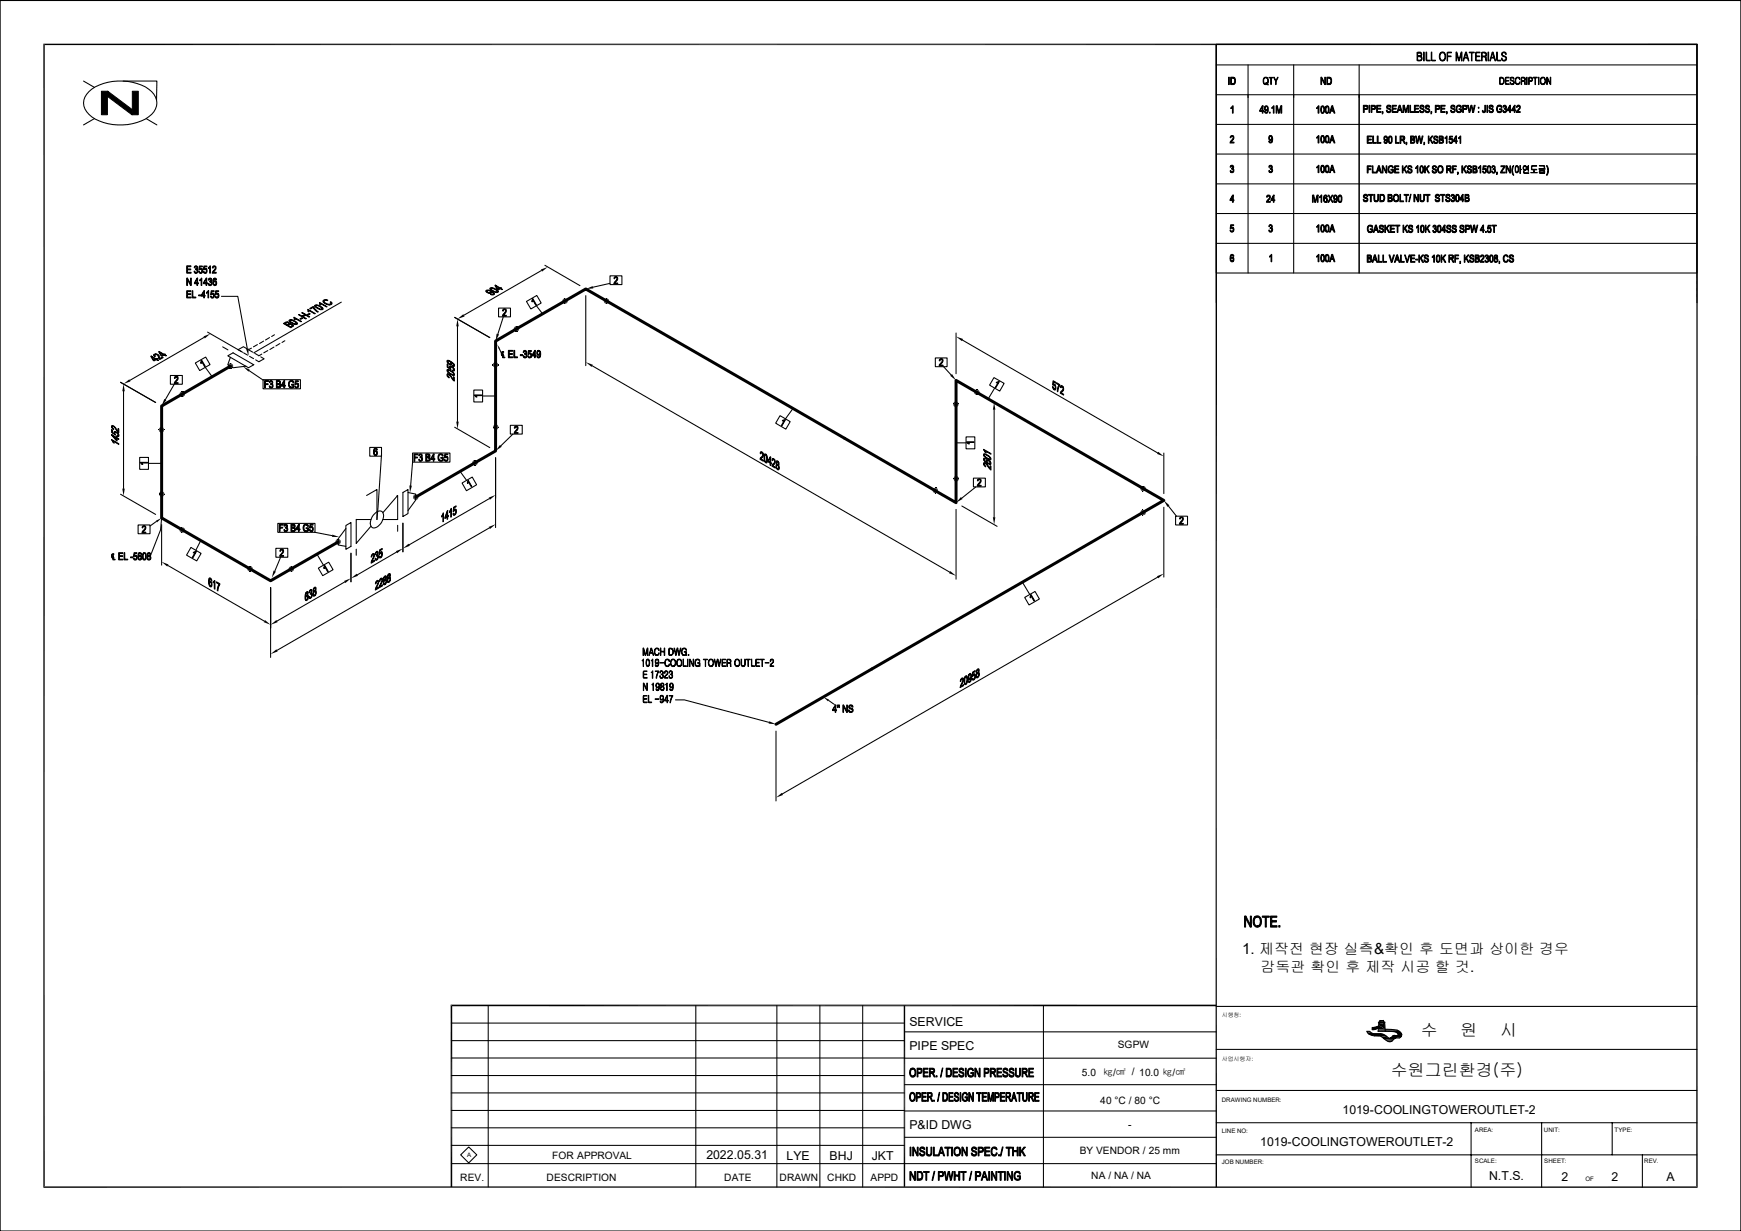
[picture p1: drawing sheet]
<svg xmlns="http://www.w3.org/2000/svg" width="420mm" height="297mm" viewBox="0 0 420 297" stroke-linecap="round" stroke-linejoin="round" font-family="sans-serif">
<defs><g id="words">
<g font-size="4.1">
<text x="342.7" y="250">수</text>
<text x="352.3" y="250">원</text>
<text x="361.9" y="250">시</text>
<text x="335.5" y="259.7">수원그린환경(주)</text>
</g>
<text font-size="3.7" x="299.6" y="230.2">1. 제작전 현장 실측&amp;확인 후 도면과 상이한 경우</text>
<text font-size="3.6" x="304.1" y="234.6">감독관 확인 후 제작 시공 할 것.</text>
<g font-size="3">
<text x="219.4" y="247.5">SERVICE</text>
<text x="219.4" y="253.3">PIPE SPEC</text>
<text x="323.9" y="268.8">1019-COOLINGTOWEROUTLET-2</text>
<text x="219.4" y="272.3">P&amp;ID DWG</text>
<text x="170.4" y="279.7">2022.05.31</text>
<text x="189.7" y="279.8">LYE</text>
<text x="200.1" y="279.8">BHJ</text>
<text x="210.3" y="279.8">JKT</text>
<text x="304" y="276.5">1019-COOLINGTOWEROUTLET-2</text>
<text x="359.2" y="284.8">N.T.S.</text>
<text x="376.7" y="285">2</text>
<text x="388.8" y="285">2</text>
<text x="402" y="285">A</text>
</g>
<g font-size="2.5">
<text x="269.7" y="252.9">SGPW</text>
<text x="261" y="259.6">5.0</text>
<text x="265.4" y="266.4">40 °C / 80 °C</text>
<text x="272.2" y="272.1">-</text>
<text x="133.2" y="279.5">FOR APPROVAL</text>
<text x="260.5" y="278.5">BY VENDOR / 25 mm</text>
<text x="111" y="284.9">REV.</text>
<text x="131.9" y="284.9">DESCRIPTION</text>
<text x="174.7" y="284.9">DATE</text>
<text x="188" y="284.9">DRAWN</text>
<text x="199.6" y="284.9">CHKD</text>
<text x="210" y="284.9">APPD</text>
<text x="263.2" y="284.5">NA / NA / NA</text>
</g>
<text font-size="2.4" x="266.1" y="259.7">㎏/㎠ / 10.0 ㎏/㎠</text>
<g font-size="1.5">
<text x="294.7" y="265.8">DRAWING NUMBER:</text>
<text x="294.7" y="273.3">LINE NO:</text>
<text x="355.8" y="273">AREA:</text>
<text x="372.5" y="273">UNIT:</text>
<text x="389.5" y="273">TYPE:</text>
<text x="112.7" y="279.2">A</text>
<text x="294.7" y="280.8">JOB NUMBER:</text>
<text x="355.8" y="280.5">SCALE:</text>
<text x="372.5" y="280.5">SHEET:</text>
<text x="396.6" y="280.7">REV.</text>
<text x="382.5" y="285">OF</text>
</g>
<g font-size="1.4">
<text x="294.7" y="245.5">시행청:</text>
<text x="294.7" y="255.9">사업시행자:</text>
</g>
</g></defs>
<g fill="#000" stroke="#000" stroke-width=".24">
<path d="M296.9 26h.4l-.4 .2z" fill-rule="evenodd"/>
<path d="M296.9 40l.4-.1 .3 .2-.1 .5h-.4a.28 .28 0 0 0 .3-.3 .28 .28 0 0 0-.2-.3z" fill-rule="evenodd"/>
<path d="M296.8 32.9l.3-.2 .5 .2h-.5l-.3 .3z" fill-rule="evenodd"/>
<path d="M297.3 25.5h.2v1.8h-.2v-1.3l-.2-.1z" fill-rule="evenodd"/>
<path d="M297.2 32.9h.4l.1 .3-.7 1.1h.7v.2h-1l.8-1.2-.1-.3z" fill-rule="evenodd"/>
<path d="M304.5 25.5h.2l-.7 1.2h.8l-.1 .6h-.2v-.4h-.6z" fill-rule="evenodd"/>
<path d="M304.7 25.5v1.2h-.7h.5z" fill-rule="evenodd"/>
<path d="M305.1 25.7h.4l-.3 .3v.3l.3 .2h-.4z" fill-rule="evenodd"/>
<path d="M305.1 26.9l.3 .2 .4 .1a.4 .4 0 0 1-.5 .1 .4 .4 0 0 1-.2-.4z" fill-rule="evenodd"/>
<path d="M305.2 25.7l.4-.2 .3 .4v.9l-.1 .4-.4-.1 .4-.3-.1-.9z" fill-rule="evenodd"/>
<path d="M305.1 26.5h.7l-.3 .2z" fill-rule="evenodd"/>
<path d="M306.2 32.9h.3l-.3 .2 .1 .4 .2 .2h-.3l-.1-.2z" fill-rule="evenodd"/>
<path d="M306.2 27.1h.2v.2h-.2z" fill-rule="evenodd"/>
<path d="M306.1 34.1l.7 .2-.4 .2z" fill-rule="evenodd"/>
<path d="M306.3 32.8h.4l.3 .3-.2 1.2h-.3l.3-.3v-.3l-.1-.1 .1-.5z" fill-rule="evenodd"/>
<path d="M306.2 40l.2-.1 .4 .1 .1 .5-.1 .1h-.3h.2a.28 .28 0 0 0 .1-.4 .28 .28 0 0 0-.3-.2z" fill-rule="evenodd"/>
<path d="M306.2 33.7h.6l-.2 .2z" fill-rule="evenodd"/>
<path d="M306.8 26l.4-.1-.3 .3z" fill-rule="evenodd"/>
<path d="M307.2 25.5h.1v1.8h-.1v-1.4h-.3z" fill-rule="evenodd"/>
<path d="M307.8 25.5h.3l-.1 1.8h-.2z" fill-rule="evenodd"/>
<path d="M308.1 25.5l.4 1.5-.1 .3-.4-1.5z" fill-rule="evenodd"/>
<path d="M308.9 25.5h.3l-.6 1.8h-.2z" fill-rule="evenodd"/>
<path d="M309.2 25.5v1.8h-.2v-1.5z" fill-rule="evenodd"/>
<path d="M317.6 26l.4-.1-.4 .3z" fill-rule="evenodd"/>
<path d="M317.6 33.1h.4l-.3 .3z" fill-rule="evenodd"/>
<path d="M318 25.6l.2-.1v1.8h-.2v-1.4h-.2z" fill-rule="evenodd"/>
<path d="M318 32.8l.2-.1v1.8h-.2v-1.4h-.2z" fill-rule="evenodd"/>
<path d="M318 39.9h.2v1.8h-.2v-1.4h-.2z" fill-rule="evenodd"/>
<path d="M318.7 25.7h.4l-.3 .5v.7l.3 .3h-.4l-.1-.2z" fill-rule="evenodd"/>
<path d="M318.7 32.9h.4l-.3 .5v.7l.3 .2h-.4l-.1-.2z" fill-rule="evenodd"/>
<path d="M318.9 25.6l.3-.1 .2 .3 .1 1.1a.39 .39 0 0 1-.3 .4 .39 .39 0 0 1-.4-.1l.4-.1 .2-.5-.1-.7-.6-.2z" fill-rule="evenodd"/>
<path d="M318.8 32.9l.4-.2 .3 .4v1l-.3 .4-.4-.2h.4l.1-.2v-1l-.1-.2z" fill-rule="evenodd"/>
<path d="M318.8 40l.4-.1 .3 .4v.8l-.1 .4a.33 .33 0 0 1-.3 .2 .33 .33 0 0 1-.3-.2l.4-.1 .2-.5-.1-.7z" fill-rule="evenodd"/>
<path d="M319.8 25.7h.4l-.3 .5v.7l.3 .3h-.4l-.1-.2z" fill-rule="evenodd"/>
<path d="M319.8 32.9h.4l-.3 .4v.8l.3 .2h-.4l-.1-.2z" fill-rule="evenodd"/>
<path d="M320 25.6l.3-.1 .2 .3 .1 1.1a.39 .39 0 0 1-.3 .4 .39 .39 0 0 1-.4-.1l.4-.1 .2-.6-.1-.6-.6-.2z" fill-rule="evenodd"/>
<path d="M319.9 32.9l.4-.2 .3 .4v1l-.3 .4-.4-.2 .5-.1v-1.1l-.1-.2z" fill-rule="evenodd"/>
<path d="M319.9 40l.4-.1 .2 .3 .1 .8-.1 .5a.33 .33 0 0 1-.3 .2 .33 .33 0 0 1-.3-.2l.5-.1 .1-.5-.2-.8z" fill-rule="evenodd"/>
<path d="M321.3 25.5h.2l-.4 1.1 .5 .2h-.5l-.2 .5h-.2z" fill-rule="evenodd"/>
<path d="M321.5 25.5l.5 1.8h-.2l-.2-.5-.5-.2h.5l-.2-.8z" fill-rule="evenodd"/>
<path d="M321.3 32.7h.2l-.4 1 .5 .3h-.5l-.2 .5h-.2z" fill-rule="evenodd"/>
<path d="M321.5 32.7l.5 1.8h-.2l-.2-.5-.5-.3h.5l-.2-.7z" fill-rule="evenodd"/>
<path d="M321.3 39.9h.2l-.4 1 .5 .2h-.5l-.2 .6h-.2z" fill-rule="evenodd"/>
<path d="M321.5 39.9l.5 1.8h-.2l-.2-.6-.5-.2h.5l-.2-.8z" fill-rule="evenodd"/>
<path d="M328.9 25.4l1 .1-.8 .1v.6h.8l-.2 .2h-.6v.7h-.2z" fill-rule="evenodd"/>
<path d="M329.4 25.6h.5l.1 .1-.1 .5h-.8h.4a.3 .3 0 0 0 .3-.3 .3 .3 0 0 0-.4-.3z" fill-rule="evenodd"/>
<path d="M330.2 25.4h.3v1.7h-.3z" fill-rule="evenodd"/>
<path d="M330.8 25.4l1 .1-.8 .1v.6h.8l-.2 .2h-.6v.7h-.2z" fill-rule="evenodd"/>
<path d="M331.3 25.6h.5l.1 .1-.1 .5h-.8h.3a.3 .3 0 0 0 .4-.3 .3 .3 0 0 0-.4-.3z" fill-rule="evenodd"/>
<path d="M332.1 25.4h1v.2h-.8v.5h.8v.2h-.8v.6h.9v.2h-1.1z" fill-rule="evenodd"/>
<path d="M333.4 26.9h.2l-.1 .6z" fill-rule="evenodd"/>
<path d="M334.4 26.6l.6 .4h-.4z" fill-rule="evenodd"/>
<path d="M334.6 25.5l.6-.1 .2 .2h-.5a.32 .32 0 0 0-.2 .4 .32 .32 0 0 0 .5 .2l.2 .1 .2 .5-.4 .4-.6-.2h.4a.36 .36 0 0 0 .4-.5 .36 .36 0 0 0-.5-.2l-.4-.3z" fill-rule="evenodd"/>
<path d="M335 25.6h.4l.1 .3z" fill-rule="evenodd"/>
<path d="M335.8 25.4h1v.2h-.8v.5h.8v.2h-.8v.6h.9v.2h-1.1z" fill-rule="evenodd"/>
<path d="M337.5 25.4h.2l-.3 1 .5 .2h-.5l-.2 .5h-.2z" fill-rule="evenodd"/>
<path d="M337.7 25.4l.6 1.7h-.2l-.2-.5-.5-.2h.5l-.3-.8z" fill-rule="evenodd"/>
<path d="M338.5 25.4h.3l-.2 1.7h-.1z" fill-rule="evenodd"/>
<path d="M338.8 25.4l.3 1.4-.1 .3-.4-1.4z" fill-rule="evenodd"/>
<path d="M339.8 25.4v1.7h-.2v-1.4z" fill-rule="evenodd"/>
<path d="M339.6 25.4h.2l-.6 1.7h-.2z" fill-rule="evenodd"/>
<path d="M340.1 25.4h.2v1.5h.7v.2h-.9z" fill-rule="evenodd"/>
<path d="M341.2 25.4h1v.2h-.8v.5h.8v.2h-.8v.6h.9v.2h-1.1z" fill-rule="evenodd"/>
<path d="M342.5 26.6l.6 .4h-.5z" fill-rule="evenodd"/>
<path d="M342.6 25.5l.6-.1 .3 .2h-.5a.29 .29 0 0 0-.3 .3 .29 .29 0 0 0 .4 .2l.4 .2v.6l-.3 .3-.6-.2h.5a.36 .36 0 0 0 .3-.5 .36 .36 0 0 0-.5-.2l-.4-.3z" fill-rule="evenodd"/>
<path d="M343 25.6h.5v.3h-.1z" fill-rule="evenodd"/>
<path d="M343.8 26.6l.6 .4h-.5z" fill-rule="evenodd"/>
<path d="M344 25.5l.5-.1 .3 .2h-.5a.3 .3 0 0 0-.3 .3 .3 .3 0 0 0 .5 .2l.3 .2 .1 .5-.3 .4-.7-.2h.5a.36 .36 0 0 0 .3-.5 .36 .36 0 0 0-.5-.2l-.4-.3z" fill-rule="evenodd"/>
<path d="M344.3 25.6h.5v.3h-.1z" fill-rule="evenodd"/>
<path d="M345.2 26.9h.2l-.2 .6z" fill-rule="evenodd"/>
<path d="M346.2 25.4h.8l.3 .2h-.8v.6h.7l-.2 .2h-.5v.7h-.3z" fill-rule="evenodd"/>
<path d="M346.8 25.6h.5v.2l-.1 .4h-.7h.3a.3 .3 0 0 0 .3-.3 .3 .3 0 0 0-.3-.3z" fill-rule="evenodd"/>
<path d="M347.6 25.4h1v.2h-.8v.5h.7v.2h-.7v.6h.8v.2h-1z" fill-rule="evenodd"/>
<path d="M348.9 26.9h.2l-.1 .6z" fill-rule="evenodd"/>
<path d="M349.9 26.6l.6 .4h-.4z" fill-rule="evenodd"/>
<path d="M350.1 25.5l.5-.1 .3 .1-.4 .1a.32 .32 0 0 0-.3 .4 .32 .32 0 0 0 .4 .2l.4 .2v.4l-.3 .4-.6-.2h.4a.36 .36 0 0 0 .3-.5 .36 .36 0 0 0-.4-.2l-.4-.2z" fill-rule="evenodd"/>
<path d="M350.5 25.6h.4l.1 .3h-.2z" fill-rule="evenodd"/>
<path d="M351.6 25.4h.5l.3 .2h-.6l-.3 .3v.9l.5 .2h-.5l-.2-.4v-.8z" fill-rule="evenodd"/>
<path d="M352 25.6h.4l.2 .3-.2 .1-.2-.4z" fill-rule="evenodd"/>
<path d="M352 26.2h.6v.7l-.5 .3-.6-.2 .9-.2v-.3h-.4z" fill-rule="evenodd"/>
<path d="M352.8 25.4h.8l.3 .2h-.9v.6h.8l-.1 .2h-.7v.7h-.2z" fill-rule="evenodd"/>
<path d="M353.4 25.6l.5 .1-.1 .5h-.8h.4a.3 .3 0 0 0 .3-.3 .3 .3 0 0 0-.3-.3z" fill-rule="evenodd"/>
<path d="M354 25.4h.2l.3 1.1-.1 .6z" fill-rule="evenodd"/>
<path d="M354.8 25.4h.2l-.4 1.7h-.2z" fill-rule="evenodd"/>
<path d="M355 25.4l.4 1.5-.1 .2-.4-1.5z" fill-rule="evenodd"/>
<path d="M355.6 25.4h.3l-.4 1.7h-.2z" fill-rule="evenodd"/>
<path d="M356.6 26.9h.2v.2h-.2z" fill-rule="evenodd"/>
<path d="M356.6 25.9h.2v.2h-.2z" fill-rule="evenodd"/>
<path d="M357.6 26.7l.2-.1v.4h.5l-.2 .1a.37 .37 0 0 1-.4 0 .37 .37 0 0 1-.1-.4z" fill-rule="evenodd"/>
<path d="M358.2 25.4h.2v1.4l-.1 .2h-.3l.2-.4z" fill-rule="evenodd"/>
<path d="M358.7 25.4h.2v1.7h-.2z" fill-rule="evenodd"/>
<path d="M359.2 26.6l.5 .4h-.4z" fill-rule="evenodd"/>
<path d="M359.3 25.5l.6-.1 .2 .2h-.4a.3 .3 0 0 0-.3 .3 .3 .3 0 0 0 .4 .2l.4 .2 .1 .5-.4 .4-.6-.2h.4a.36 .36 0 0 0 .3-.5 .36 .36 0 0 0-.5-.2l-.3-.3z" fill-rule="evenodd"/>
<path d="M359.7 25.6h.4l.1 .3h-.2z" fill-rule="evenodd"/>
<path d="M361.4 25.4h.5l.3 .1-.7 .1-.3 .4 .1 .8 .4 .2h-.4l-.2-.3-.1-.6z" fill-rule="evenodd"/>
<path d="M361.7 25.6h.5l.1 .3-.1 .1-.2-.4z" fill-rule="evenodd"/>
<path d="M361.7 26.2h.6v.7l-.7 .3-.3-.2 .9-.2v-.3h-.5z" fill-rule="evenodd"/>
<path d="M362.6 25.6h.4l-.3 .3-.2-.1z" fill-rule="evenodd"/>
<path d="M362.5 26.7l.5 .3h-.3z" fill-rule="evenodd"/>
<path d="M362.9 26.1l.4 .2h-.4z" fill-rule="evenodd"/>
<path d="M362.8 25.4l.5 .1v.7l-.4-.1 .3-.1v-.3z" fill-rule="evenodd"/>
<path d="M363 26.3h.4l.1 .4-.3 .4-.3 .1-.2-.2 .6-.2-.1-.4z" fill-rule="evenodd"/>
<path d="M364.2 25.4h.2l-.6 1.1h.8v.2h-.2v.4h-.2v-.4h-.6z" fill-rule="evenodd"/>
<path d="M364.4 25.4v1.1h-.6h.4z" fill-rule="evenodd"/>
<path d="M365.3 25.4h.2l-.7 1.1h.9v.2h-.2v.4h-.2v-.4h-.6z" fill-rule="evenodd"/>
<path d="M365.5 25.4v1.1h-.7h.5z" fill-rule="evenodd"/>
<path d="M365.9 25.6l.4-.2 .3 .2h-.4l-.4 .3z" fill-rule="evenodd"/>
<path d="M366.3 25.6l.4 .1v.4l-.6 .8h.6v.2h-.9l.8-1.1-.1-.4z" fill-rule="evenodd"/>
<path d="M296.8 40h.4l-.4 .3z" fill-rule="evenodd"/>
<path d="M296.8 41.2l.1-.1 .3 .4h-.4z" fill-rule="evenodd"/>
<path d="M296.7 55.5h.2l.2 .3 .4 .1-.4 .1z" fill-rule="evenodd"/>
<path d="M297.1 40.6l.5 .2h-.5z" fill-rule="evenodd"/>
<path d="M297 54.9h.5z" fill-rule="evenodd"/>
<path d="M297.3 47.1h.2l-.6 1.1h.8l-.2 .6h-.2v-.4h-.6z" fill-rule="evenodd"/>
<path d="M297.5 47.1v1.1h-.6h.4v-.8z" fill-rule="evenodd"/>
<path d="M297.2 40.8h.4v.5l-.2 .3-.4 .1-.2-.2h.5l.2-.2-.1-.4z" fill-rule="evenodd"/>
<path d="M297.2 55l.4-.1v.2l-.1 .7h-.3l.3-.2-.1-.5z" fill-rule="evenodd"/>
<path d="M296.9 54.2h.7v.2h-.5l-.1 .5h.6l-.8 .3z" fill-rule="evenodd"/>
<path d="M305.7 47.2l.3-.2 .4 .2h-.5l-.2 .4h-.1z" fill-rule="evenodd"/>
<path d="M306.2 40h.3l-.2 .3h-.2z" fill-rule="evenodd"/>
<path d="M306.2 54.4h.3l-.2 .3h-.2z" fill-rule="evenodd"/>
<path d="M306.1 41.2l.1-.1 .3 .4-.4-.1z" fill-rule="evenodd"/>
<path d="M306.1 55.5l.4 .3h-.3z" fill-rule="evenodd"/>
<path d="M306 47.2h.4l.1 .4-.8 1h.8v.2h-1l.8-1.2z" fill-rule="evenodd"/>
<path d="M306.4 40.6l.5 .2h-.5z" fill-rule="evenodd"/>
<path d="M306.4 54.9l.5 .2-.5 .1z" fill-rule="evenodd"/>
<path d="M306.3 54.3l.5 .1v.6l-.3-.1h.2v-.3z" fill-rule="evenodd"/>
<path d="M306.5 40.8l.5 .1v.3l-.1 .3-.5 .2-.2-.2 .6-.2v-.4z" fill-rule="evenodd"/>
<path d="M306.5 55.1h.4l.1 .4-.3 .5h-.3l-.2-.2 .6-.1v-.4z" fill-rule="evenodd"/>
<path d="M307.2 47.1h.1l-.6 1.1h.9v.2h-.3v.4h-.1v-.4h-.6z" fill-rule="evenodd"/>
<path d="M307.3 47.1v1.1h-.6h.5z" fill-rule="evenodd"/>
<path d="M316.6 47.1h.3l-.1 1.7h-.2z" fill-rule="evenodd"/>
<path d="M316.9 47.1l.4 1.4-.1 .3-.4-1.5z" fill-rule="evenodd"/>
<path d="M317.6 40.3h.4l-.3 .2z" fill-rule="evenodd"/>
<path d="M317.6 54.7l.4-.1-.3 .3z" fill-rule="evenodd"/>
<path d="M317.7 47.1h.3l-.6 1.7h-.2z" fill-rule="evenodd"/>
<path d="M318 47.1v1.7h-.2v-1.5z" fill-rule="evenodd"/>
<path d="M318 54.3l.2-.1v1.8h-.2v-1.4h-.2z" fill-rule="evenodd"/>
<path d="M318.3 47.5h.4l-.4 .2z" fill-rule="evenodd"/>
<path d="M318.7 40h.4l-.3 .6v.7l.3 .2h-.3l-.2-.4z" fill-rule="evenodd"/>
<path d="M318.7 54.4h.4l-.3 .5v.7l.3 .2-.3 .1-.2-.4z" fill-rule="evenodd"/>
<path d="M318.7 47h.2v1.8h-.2v-1.3l-.3-.1z" fill-rule="evenodd"/>
<path d="M318.8 54.4l.4-.2 .3 .4v.8l-.3 .6-.4-.1 .4-.1 .1-.2v-.9l-.1-.3z" fill-rule="evenodd"/>
<path d="M319.4 47.2h.4l-.3 .2-.1 .5h.2v.7l.5 .1-.2 .2-.3-.1-.3-.3z" fill-rule="evenodd"/>
<path d="M319.6 47.8l.3-.1 .2 .1-.7 .1z" fill-rule="evenodd"/>
<path d="M319.4 47.2l.6-.1 .2 .4z" fill-rule="evenodd"/>
<path d="M319.8 40h.4l-.3 .5v.8l.3 .2h-.3l-.2-.4z" fill-rule="evenodd"/>
<path d="M319.8 54.4h.4l-.3 .4v.8l.3 .2-.3 .1-.2-.4z" fill-rule="evenodd"/>
<path d="M319.7 47.9l.5 .1-.1 .7h-.3l.2-.2v-.4z" fill-rule="evenodd"/>
<path d="M319.9 54.4l.4-.2 .3 .5v.9l-.3 .4-.4-.1 .5-.2v-1l-.1-.3z" fill-rule="evenodd"/>
<path d="M320.4 47.1h.2l1 1.7h-.2z" fill-rule="evenodd"/>
<path d="M320.8 47.9l.2 .2-.5 .7h-.2z" fill-rule="evenodd"/>
<path d="M321.3 54.2h.2l-.4 1.1 .5 .2h-.5l-.2 .5h-.2z" fill-rule="evenodd"/>
<path d="M321.5 54.2l.5 1.8h-.2l-.2-.5-.5-.2h.5l-.2-.8z" fill-rule="evenodd"/>
<path d="M321.4 47.1h.2l-.5 .8-.1-.2z" fill-rule="evenodd"/>
<path d="M321.8 47.2h.4l-.3 .3v.3l.3 .2-.5-.1z" fill-rule="evenodd"/>
<path d="M321.7 48.4h.2l.2 .3h.4l-.5 .2z" fill-rule="evenodd"/>
<path d="M321.9 47.2a.67 .67 0 0 1 .7 .2 .67 .67 0 0 1 0 .8l-.1 .4-.4 .1 .4-.4-.2-.3 .2-.5-.2-.3z" fill-rule="evenodd"/>
<path d="M321.8 48h.5a.23 .23 0 0 1-.1 .2 .23 .23 0 0 1-.3-.1z" fill-rule="evenodd"/>
<path d="M322.9 47.2h.4l-.3 .2v.4v.7l.3 .2h-.3l-.2-.2z" fill-rule="evenodd"/>
<path d="M323 47.2l.4-.1 .3 .4v1l-.3 .4-.4-.2 .5-.1v-1.2z" fill-rule="evenodd"/>
<path d="M328.8 48.1l.6 .4h-.4z" fill-rule="evenodd"/>
<path d="M329 47l.3-.1 .5 .1-.4 .1a.28 .28 0 0 0-.3 .3 .28 .28 0 0 0 .4 .2l.4 .2 .1 .3-.3 .5-.5 .1-.2-.2h.5a.3 .3 0 0 0 .3-.4 .3 .3 0 0 0-.4-.2l-.5-.4z" fill-rule="evenodd"/>
<path d="M329.4 47.1h.4l.1 .3z" fill-rule="evenodd"/>
<path d="M330.1 46.9h1.2v.2h-.5v1.6h-.2v-1.6h-.5z" fill-rule="evenodd"/>
<path d="M331.4 46.9h.2l.1 1.4 .3 .2-.5-.2z" fill-rule="evenodd"/>
<path d="M332.4 46.9h.2l-.1 1.4-.2 .3-.5 .1-.2-.2 .7-.2z" fill-rule="evenodd"/>
<path d="M332.9 46.9h.7l.2 .2h-.8v1.4h.8l-.2 .1-.7 .1z" fill-rule="evenodd"/>
<path d="M333.3 47.1h.5l.2 .2 .1 .6-.3 .6h-.8l.7-.1 .1-.4v-.7z" fill-rule="evenodd"/>
<path d="M334.8 46.9h.8l.2 .2h-.8v.5l.8 .2h-.8v.7h.8l-.2 .1-.8 .1z" fill-rule="evenodd"/>
<path d="M335.4 47.8h.4l.1 .2-.1 .5h-.8h.4a.32 .32 0 0 0 .3-.4 .32 .32 0 0 0-.3-.3z" fill-rule="evenodd"/>
<path d="M335.3 47.1l.5 .1-.1 .5-.7-.1h.3a.26 .26 0 0 0 .4-.2 .26 .26 0 0 0-.4-.3z" fill-rule="evenodd"/>
<path d="M336.3 47l.5 .1-.4 .2-.1 .8 .3 .4h.6l-.1 .1h-.6l-.3-.3-.1-.6z" fill-rule="evenodd"/>
<path d="M336.3 47l.6-.1 .4 .3 .1 .9-.2 .4h-.4l.4-.2v-1l-.3-.2z" fill-rule="evenodd"/>
<path d="M337.7 46.9h.2v1.6h.7v.2h-.9z" fill-rule="evenodd"/>
<path d="M338.7 46.9h1.1v.2h-.5v1.6h-.1v-1.6h-.5z" fill-rule="evenodd"/>
<path d="M340.3 46.9h.1l-.4 1.8h-.1z" fill-rule="evenodd"/>
<path d="M341.1 46.9h.2v1.8h-.2z" fill-rule="evenodd"/>
<path d="M341.3 46.9l.7 1.4v.4l-.7-1.4z" fill-rule="evenodd"/>
<path d="M342 46.9h.2v1.8h-.2z" fill-rule="evenodd"/>
<path d="M342.5 46.9h.2v1.4l.4 .2-.5-.2z" fill-rule="evenodd"/>
<path d="M343.5 46.9h.1v1.4l-.2 .3-.5 .1-.3-.2h.6l.3-.3z" fill-rule="evenodd"/>
<path d="M343.8 46.9h1.2v.2h-.5v1.6h-.2v-1.6h-.5z" fill-rule="evenodd"/>
<path d="M346.2 48.1l.6 .4h-.5z" fill-rule="evenodd"/>
<path d="M346.4 47l.5-.1 .3 .2h-.4a.33 .33 0 0 0-.3 .4 .33 .33 0 0 0 .5 .2l.3 .2v.4l-.3 .4-.7-.2h.5a.34 .34 0 0 0 .3-.5 .34 .34 0 0 0-.5-.2h-.1a.47 .47 0 0 1-.1-.8z" fill-rule="evenodd"/>
<path d="M346.8 47.1h.4l.1 .3z" fill-rule="evenodd"/>
<path d="M347.5 46.9h1.1v.2h-.5v1.6h-.2v-1.6h-.4z" fill-rule="evenodd"/>
<path d="M348.7 48.1l.6 .4h-.5z" fill-rule="evenodd"/>
<path d="M348.9 47l.5-.1 .3 .2h-.4a.32 .32 0 0 0-.3 .4 .32 .32 0 0 0 .4 .2l.3 .1 .1 .5-.3 .4-.7-.2h.5a.36 .36 0 0 0 .3-.5 .36 .36 0 0 0-.5-.2l-.3-.3z" fill-rule="evenodd"/>
<path d="M349.3 47.1h.4l.1 .3z" fill-rule="evenodd"/>
<path d="M350 48.2h.2l.3 .3h-.4z" fill-rule="evenodd"/>
<path d="M350.2 47l.3 .1-.3 .3-.1-.1z" fill-rule="evenodd"/>
<path d="M350.4 47.6l.4 .2h-.4z" fill-rule="evenodd"/>
<path d="M350.2 47l.3-.1a.46 .46 0 0 1 .3 .8l-.4-.1a.28 .28 0 0 0 .3-.2 .28 .28 0 0 0-.2-.3z" fill-rule="evenodd"/>
<path d="M350.5 47.8h.4v.5l-.1 .3-.5 .1-.2-.2h.5l.2-.2-.1-.4z" fill-rule="evenodd"/>
<path d="M351.2 47.1h.4l-.3 .3v.8l.3 .3h-.3l-.1-.2z" fill-rule="evenodd"/>
<path d="M351.3 47l.4-.1 .3 .4v.9l-.3 .5-.4-.2h.4l.1-.2v-1l-.1-.2z" fill-rule="evenodd"/>
<path d="M352.9 46.9v1.1h-.6h.5z" fill-rule="evenodd"/>
<path d="M352.8 46.9h.1l-.6 1.1h.8v.3h-.2v.4h-.1v-.4h-.6z" fill-rule="evenodd"/>
<path d="M353.4 46.9h.7l.2 .2h-.7v.5l.6 .1 .2 .1h-.8v.7h.8l-.2 .1-.8 .1z" fill-rule="evenodd"/>
<path d="M353.9 47.1l.5 .1-.2 .5-.6-.1h.3a.27 .27 0 0 0 .3-.2 .27 .27 0 0 0-.3-.3z" fill-rule="evenodd"/>
<path d="M353.9 47.8h.5v.7h-.8l.6-.2a.31 .31 0 0 0 0-.3 .31 .31 0 0 0-.3-.2z" fill-rule="evenodd"/>
<path d="M296.8 61.6h.4l-.3 .2 .2 .4-.2 .5 .2 .3h.5l-.2 .2h-.3l-.3-.3z" fill-rule="evenodd"/>
<path d="M296.9 61.5l.3-.1a.28 .28 0 0 1 .3 .1 .28 .28 0 0 1 0 .3l-.2-.2z" fill-rule="evenodd"/>
<path d="M297 62.1l.1-.1 .5 .1z" fill-rule="evenodd"/>
<path d="M297.2 62.2l.4-.1v.2v.7h-.4l.3-.2v-.4z" fill-rule="evenodd"/>
<path d="M306.3 61.8h.3l-.3 .3z" fill-rule="evenodd"/>
<path d="M306.7 61.4h.1v1.8h-.2v-1.4h-.2z" fill-rule="evenodd"/>
<path d="M317.6 61.8h.4l-.4 .3z" fill-rule="evenodd"/>
<path d="M318 61.4h.2v1.8h-.2v-1.4h-.2z" fill-rule="evenodd"/>
<path d="M318.7 61.6h.4l-.3 .5v.7l.3 .2h-.3l-.2-.4z" fill-rule="evenodd"/>
<path d="M318.9 61.4h.4l.2 .4v1a.39 .39 0 0 1-.3 .4 .39 .39 0 0 1-.4-.2l.4-.1 .2-.5-.1-.7-.6-.1z" fill-rule="evenodd"/>
<path d="M319.8 61.6h.4l-.3 .4v.8l.3 .2h-.3l-.2-.4z" fill-rule="evenodd"/>
<path d="M320 61.4a.78 .78 0 0 1 .6 1.2v.2a.39 .39 0 0 1-.3 .4 .39 .39 0 0 1-.4-.2l.5-.1 .1-.5-.1-.7-.6-.1z" fill-rule="evenodd"/>
<path d="M321.3 61.4h.2l-.4 1 .5 .2h-.5l-.2 .6h-.2z" fill-rule="evenodd"/>
<path d="M321.5 61.4l.5 1.8h-.2l-.2-.6-.5-.2h.5l-.2-.8z" fill-rule="evenodd"/>
</g>
<g fill="none" stroke="#000" stroke-width=".25">
<path d="M293.4 10.7h116v55.2h-116zM293.4 15.7h116M293.4 22.9h116zM293.4 30h116zM293.4 37.2h116zM301.1 22.9v43M312.1 22.9v43M327.9 22.9v43M293.4 44.4h116zM293.4 58.7h116zM293.4 51.5h116M121.4 76.5l-1.3 4.1"/>
<path d="M129.4 73.8l1.5 1.9M147.2 68.4l-4.2 .9M29.1 92.2l8.4 4.9M42 92.7l-2.1 3.7M49.2 81.4l-17.9 10.4M49.5 88.6l1.7 2.3M50.1 80.1l8.4 4.9M54.9 85.9l1.3-.8 5 2.9-1.3 .7zM55.6 86.2l-.7 1.8 1.3 .7 3.2-.4M58.8 85.1l.9 .6M59.5 84.1l-.8-.4-1.3 .7 .9 .4M60 84.4l1 .6"/>
<path d="M60.1 89.4l3.4 2.3M60.2 86l1 .5M60.7 84l-.8 .4M61.5 85.3l.9 .5M62.1 83.1l-1 .6M62.9 86.1l.8 .5-1.3 .7-.7-.5M63.2 85.4l-.8 .5M63.6 82.3l-1 .6M64.6 84.6l-1 .5M65 81.4l-.9 .6M66.1 83.7l-1 .6M66.2 80.8l-.7 .4"/>
<path d="M67.5 82.9l-1 .6M68.7 82.2l-.7 .4M116.4 95.5h3.1M120.4 84l.6 1.3M191.3 98.6l-1.8 2.4M227.6 88.5l1.8 2M239.9 93.6l-1.5 2.7M35.8 111.8h3.2M92 109.7l-1.1 15.6v-7.2l-2.5 1.4M97.2 118.8l1.2-.7v5.8l-1.2 .7zM98.4 118.8l1.9 .4v1.4l-1.9 2.6M99.5 111.5l-.4 5.7"/>
<path d="M111 113.7l1.6 2.2M123.7 104.7l-2.9 2.9M230.6 106.8h2.4M235.4 117.5l-3.4 2.7M37.7 125.8l-1.5 1.1M39 125l-.3 2.8-2.5 6.7M48.4 130.4l-1.2 2.4M67.7 134.5l-1.4 3.3M76 128.4l4.1 .8M76.5 133.7l1.5 2.7M83.4 126.8l1.3-.7v5.7l-1.3 .7zM83.4 127.5l-1.8 2.5v1.5l1.8 .3"/>
<path d="M89.3 126.2h.1M89.5 125.3h-3.6v5.8l3.6-4.1M90.2 124.1a1.27 1.27 0 0 1 2.2-.3 2.94 2.94 0 0 1-2.4 3.6 1.53 1.53 0 0 1-.4-2.3zM92.4 123.7l3.5-4.2v5.8h-3.5M281.9 122.1l1.9 2.4M246.6 140.5l1.8 2.9M162.9 168.9h2.2l20.4 5.4M199.9 169l1.5 1.1"/>
</g>
<path d="M56.2 85.1h.1M57.4 84.3v.1M61.2 88h.1M62.6 87.2h.1M95.8 119.6h.1M97.2 118.8h.1M84.5 126.1h.1M84.7 131.8h.1M85.9 125.3h.1M85.9 131.1h.1M95.9 125.3h.1M97.2 124.6h.1" fill="none" stroke="#000" stroke-width=".24"/>
<g fill="#000">
<path d="M141.3 69.7l1.7-.7 .1 .6zM39.6 96.3l.5 .3-1.1 1.4zM58.6 88.4l1.6 .8-.3 .5zM119.9 83.1l.7 .9-.3 .1zM119.8 80.5l.6 .2-.9 1.6zM229.7 90.3l.9 1.5-1.4-1.1zM98.8 117.1l.6 .1-.5 1.7zM120.6 107.4l.4 .4-1.5 1zM37.6 125.6l1.4-.6-1.1 1zM66 137.7l.5 .2-.9 1.5zM80.2 129l1.7 .6-1.8-.1zM231.8 119.9l.4 .5-1.6 .9z"/>
<path d="M280.8 120.7l1.3 1.2-.5 .4zM185.6 174l1.6 .8-1.8-.2zM198.6 168.1l1.4 .7-.3 .4z"/>
</g>
<g fill="#fff">
<path d="M36.5 85.7l3-1.8-2 3.7z"/>
<path d="M39.5 83.9l1.1 1.9-3.1 1.8z"/>
</g>
<g fill="#000" stroke="#000" stroke-width=".24">
<path d="M36.4 86l.1-.1 .6 1 .7-.4 .5 .4-.6-.1-.5 .3z" fill-rule="evenodd"/>
<path d="M36.5 85.9l1.1 .7-.5 .3 .4-.2z" fill-rule="evenodd"/>
<path d="M37.1 85.6l.6-.2-.4 .2 .2 .3-.2 .1-.2-.2z" fill-rule="evenodd"/>
<path d="M37.4 85.6l.3-.2 .4 .2 .3 .3 .1 .6 .7-.4 .2 .2-.8 .4-.3-.3-.2-.6z" fill-rule="evenodd"/>
<path d="M38.3 84.9l.1-.1 .6 1 .7-.4 .2 .1-.1 .1 .4 .2-.6-.1-.5 .3z" fill-rule="evenodd"/>
<path d="M38.4 84.8l1.1 .7-.5 .3 .4-.2z" fill-rule="evenodd"/>
</g>
<path d="M29.8 92.6l1.4-1.1 .3 .5zM49.1 81.2l1.7-.7-1.4 1.2z" fill="#000"/>
<path d="M29.1 92.2l8.4 4.9M29.8 94.4v23.5M53.7 83.7l1.3 .7M29.1 119.3l8.4 4.8" fill="none" stroke="#000" stroke-width=".25"/>
<g fill="#fff">
<path d="M26.8 102.3l2.1 5.4h-2.1z"/>
<path d="M26.8 102.3h2.1v5.4z"/>
</g>
<g fill="#000" stroke="#000" stroke-width=".24">
<path d="M26.9 106l1.8 1.1v.1l-1.4-.8v.3z" fill-rule="evenodd"/>
<path d="M26.9 104.9l1.2 1.2v-.8l.6 .7-.5-.2v.6z" fill-rule="evenodd"/>
<path d="M26.9 103.6l.2 .2v.5l.5 .4 .1-.6 .2 .9-1-.6z" fill-rule="evenodd"/>
<path d="M27 102.7l.4 1-.5-.6z" fill-rule="evenodd"/>
<path d="M26.9 104.9l1.2 .6v.6v-.4z" fill-rule="evenodd"/>
<path d="M27.1 102.7l.7 .4 .6 1 .1-.7 .2 .1v.9l-1-1.2a.33 .33 0 0 0-.3-.3 .33 .33 0 0 0-.3 .1z" fill-rule="evenodd"/>
<path d="M27.3 106.4l.3 .5-.3-.1z" fill-rule="evenodd"/>
<path d="M27.6 104.1v.6z" fill-rule="evenodd"/>
<path d="M27.7 104.1l.8 .5v.4l-.2-.4a.37 .37 0 0 0-.6-.1z" fill-rule="evenodd"/>
<path d="M28.5 104.6l.2 .3a.29 .29 0 0 1 0 .4 .29 .29 0 0 1-.5-.1v-.1l.3-.1z" fill-rule="evenodd"/>
</g>
<path d="M29.8 92.6l.3 1.8h-.6zM29.5 117.9h.6l-.3 1.7z" fill="#000"/>
<path d="M39 126.6v9.8M40.5 136.4l23.3 13.5M65.3 141.8v9.8" fill="none" stroke="#000" stroke-width=".25"/>
<g fill="#fff">
<path d="M51.1 139.5l3.1 1.8-4.2 .1z"/>
<path d="M50 141.4l4.2-.1-1.1 1.8z"/>
</g>
<g fill="#000" stroke="#000" stroke-width=".24">
<path d="M50.4 139.6l.4 .1h-.3v.4l.1 .3-.1 .6 .5 .6-.5-.2-.1-.4z" fill-rule="evenodd"/>
<path d="M50.5 139.5l.4 .1 .2 .6-.3-.5z" fill-rule="evenodd"/>
<path d="M50.5 140.2l.3 .1 .2 .2-.5-.2z" fill-rule="evenodd"/>
<path d="M50.8 140.4l.3 .2v.3l-.1 .6-.2-.1 .2-.2z" fill-rule="evenodd"/>
<path d="M51.4 140.4l.3 .1-.3 .1z" fill-rule="evenodd"/>
<path d="M51.5 140.3l.4-.2v2.1l-.2-.1v-1.6z" fill-rule="evenodd"/>
<path d="M52.2 140.4l.8 .4-.4 1.8-.2-.1 .1-.5 .3-1-.6-.4z" fill-rule="evenodd"/>
</g>
<path d="M39 135.6l1.6 .6-.3 .5zM63.9 149.6l1.4 1.1-1.7-.6z" fill="#000"/>
<path d="M119.5 110.4v9.8M97.2 126.2v6.9M118 120.3l-19.3 11.1" fill="none" stroke="#000" stroke-width=".25"/>
<g fill="#fff">
<path d="M105.5 124.5l4.7-2.8-3.6 4.6z"/>
<path d="M110.2 121.7l1.1 1.9-4.7 2.7z"/>
</g>
<g fill="#000" stroke="#000" stroke-width=".24">
<path d="M106.6 124.4l.2-.1-.2 .5z" fill-rule="evenodd"/>
<path d="M106.9 123.8l.1 2-.2 .1v-1.6l-.2 .1z" fill-rule="evenodd"/>
<path d="M107.9 123.2l-.4 1.6 .7-.4-.3 .9v-.5l-.6 .3v-.2z" fill-rule="evenodd"/>
<path d="M108 123.1v1.4l-.5 .3 .4-.2z" fill-rule="evenodd"/>
<path d="M108.5 123.4l.3-.2-.3 .5z" fill-rule="evenodd"/>
<path d="M108.8 122.7l.1 2-.1 .1v-1.6l-.3 .1z" fill-rule="evenodd"/>
<path d="M109.3 124l.1-.2 .3 .3 .3-.2-.2 .3a.28 .28 0 0 1-.4 .1 .28 .28 0 0 1-.1-.3z" fill-rule="evenodd"/>
<path d="M109.6 123l.3-.1-.4 .2z" fill-rule="evenodd"/>
<path d="M109.7 123.1l.3-.2 .1 .3-.1 .7-.3 .2 .2-.4a.38 .38 0 0 0-.2-.6z" fill-rule="evenodd"/>
<path d="M109.4 122.4l.6-.4v.3l-.4 .3-.1 .5 .5-.2-.7 .6z" fill-rule="evenodd"/>
</g>
<path d="M97.2 132.3l1.4-1.1 .2 .5zM117.9 120.1l1.6-.7-1.3 1.2z" fill="#000"/>
<path d="M84.7 133.5v6.9M95.6 133.2l-9.4 5.5M97.2 126.2v6.9" fill="none" stroke="#000" stroke-width=".25"/>
<g fill="#fff">
<path d="M88.4 134.3l4-2.3-2.9 4.1z"/>
<path d="M92.4 132l1 1.9-3.9 2.2z"/>
</g>
<g fill="#000" stroke="#000" stroke-width=".24">
<path d="M89.8 133.7l.5-.1-.5 .3-.1 .5h-.2z" fill-rule="evenodd"/>
<path d="M90 133.8l.3-.2v.4l-.6 1.5 .6-.3v.2l-.8 .5 .7-1.7v-.3z" fill-rule="evenodd"/>
<path d="M90.6 133.4l.3-.1-.4 .5z" fill-rule="evenodd"/>
<path d="M90.5 134.8l.1-.1 .3 .2-.3 .2z" fill-rule="evenodd"/>
<path d="M90.8 133.9h.4l-.4 .3z" fill-rule="evenodd"/>
<path d="M90.7 133.2a.36 .36 0 0 1 .5 0 .36 .36 0 0 1-.1 .5l-.3 .2 .2-.1 .1-.5-.5 .1z" fill-rule="evenodd"/>
<path d="M90.9 134.1l.3-.2 .1 .1-.2 .9a.3 .3 0 0 1-.2 .3 .3 .3 0 0 1-.3-.1l.5-.4v-.4z" fill-rule="evenodd"/>
<path d="M91.4 134.2l.2-.1 .2 .3 .3-.2-.2 .3a.28 .28 0 0 1-.3 .1 .28 .28 0 0 1-.2-.4z" fill-rule="evenodd"/>
<path d="M91.8 133.2h.3l-.4 .2z" fill-rule="evenodd"/>
<path d="M91.9 133.4l.3-.2v.7v.3l-.4 .2 .3-.4v-.5z" fill-rule="evenodd"/>
<path d="M91.6 132.7l.6-.4v.3l-.5 .2v.6l.4-.2-.6 .6z" fill-rule="evenodd"/>
</g>
<path d="M84.7 139.5l1.4-1.1 .3 .5zM95.5 133l1.7-.7-1.4 1.2z" fill="#000"/>
<path d="M84.7 133.5v6.9M85.9 132.5v1.5M95.9 126.7v1.5M65.3 141.8v9.8M83.1 140.4l-16.3 9.5" fill="none" stroke="#000" stroke-width=".25"/>
<g fill="#fff">
<path d="M72.5 143.5l3.9-2.3-2.8 4.2z"/>
<path d="M76.4 141.2l1.1 1.9-3.9 2.3z"/>
</g>
<g fill="#000" stroke="#000" stroke-width=".24">
<path d="M73.7 143.1l.3-.1-.3 .5 .1 1.1 .5-.1a.38 .38 0 0 1-.5 .4 .38 .38 0 0 1-.2-.5z" fill-rule="evenodd"/>
<path d="M73.9 143.6h.4l-.6 .3z" fill-rule="evenodd"/>
<path d="M73.9 142.8h.1a.25 .25 0 0 1 .3 0 .25 .25 0 0 1 .1 .3l-.2 .1-.2-.2-.3 .1z" fill-rule="evenodd"/>
<path d="M74 143.7l.3-.1 .1 .1-.1 .8-.3 .2 .3-.7z" fill-rule="evenodd"/>
<path d="M74.5 144l.2-.1 .2 .2-.3 .2z" fill-rule="evenodd"/>
<path d="M74.7 142.6l.2-.1-.4 .5z" fill-rule="evenodd"/>
<path d="M74.8 143.2l.4-.1-.4 .3z" fill-rule="evenodd"/>
<path d="M74.7 142.5a.32 .32 0 0 1 .5-.2 .32 .32 0 0 1 .1 .4l-.4 .5 .1-.2a.33 .33 0 0 0 .2-.3 .33 .33 0 0 0-.3-.2l-.2 .1z" fill-rule="evenodd"/>
<path d="M74.9 143.3l.4-.2 .1 .5-.2 .5-.5 .3 .5-.7-.1-.4z" fill-rule="evenodd"/>
<path d="M75.7 141.8l.5-.1-.3 .2a.34 .34 0 0 0-.2 .3 .34 .34 0 0 0 .2 .3l.3-.1v.2l-.5 .4a.36 .36 0 0 0-.1 .3 .36 .36 0 0 0 .3 .3l-.3 .2-.1-.3 .2-.8-.2-.2z" fill-rule="evenodd"/>
<path d="M75.9 141.9l.3-.2v.2v.5l-.3 .1 .2-.5z" fill-rule="evenodd"/>
<path d="M75.9 142.7l.3-.1 .1 .6-.1 .4-.5 .2 .5-.7-.1-.4z" fill-rule="evenodd"/>
</g>
<path d="M65.3 150.7l1.4-1.1 .3 .5zM83 140.2l1.7-.7-1.4 1.2z" fill="#000"/>
<path d="M119.5 110.4v16.9M118 127.4l-51.2 29.5M65.3 141.8v16.8" fill="none" stroke="#000" stroke-width=".25"/>
<g fill="#fff">
<path d="M89.5 140.8l4.8-2.8-3.8 4.6z"/>
<path d="M94.3 138l1.1 1.8-4.9 2.8z"/>
</g>
<g fill="#000" stroke="#000" stroke-width=".24">
<path d="M91.7 139.7l.5-.2-.4 .3-.3 .5z" fill-rule="evenodd"/>
<path d="M91.9 139.7l.3-.1 .1 .5-.6 1.4 .6-.4v.3l-.8 .4 .6-1.6v-.4z" fill-rule="evenodd"/>
<path d="M92.8 139h.3l-.4 .3v.4h.4v.2l-.5 .5a.28 .28 0 0 0 0 .3 .28 .28 0 0 0 .3 .1l-.3 .3-.1-.2 .2-.9-.2-.5z" fill-rule="evenodd"/>
<path d="M92.8 140l.4-.1 .1 .5-.3 .6-.4 .1 .4-.5a.32 .32 0 0 0 .1-.4 .32 .32 0 0 0-.3-.2z" fill-rule="evenodd"/>
<path d="M92.8 139.2l.3-.2 .1 .1-.1 .6-.2 .1a.31 .31 0 0 0 .2-.3 .31 .31 0 0 0-.3-.3z" fill-rule="evenodd"/>
<path d="M93.6 138.6l.3-.2 .2 .1-.4 .2a.33 .33 0 0 0-.1 .3 .33 .33 0 0 0 .2 .3l.3-.2v.2l-.5 .4a.33 .33 0 0 0-.1 .4 .33 .33 0 0 0 .3 .2l-.3 .2-.1-.3 .2-.7-.1-.1z" fill-rule="evenodd"/>
<path d="M93.8 139.5l.4-.1v.6l-.3 .5h-.4l.5-.4a.33 .33 0 0 0 .1-.4 .33 .33 0 0 0-.3-.2z" fill-rule="evenodd"/>
<path d="M93.8 138.6h.3v.4l-.3 .3 .2-.4z" fill-rule="evenodd"/>
<path d="M90.8 140.2l.5-.1-.5 .3-.1 .4-.1 .1z" fill-rule="evenodd"/>
<path d="M91 140.3l.3-.2 .1 .4-.6 1.5 .6-.4v.3l-.8 .5 .6-1.7-.1-.4z" fill-rule="evenodd"/>
</g>
<path d="M117.9 127.1l1.6-.6-1.3 1.1zM65.3 157.8l1.4-1.1 .3 .5z" fill="#000"/>
<path d="M109.7 76.6l8.5 4.8M110.4 78.7v23M109.7 103.1l8.5 4.9" fill="none" stroke="#000" stroke-width=".25"/>
<g fill="#fff">
<path d="M107.7 86.5l2.2 5.6h-2.2z"/>
<path d="M107.7 86.5h2.2v5.6z"/>
</g>
<g fill="#000" stroke="#000" stroke-width=".24">
<path d="M107.9 90.2l.4 1-.4-.5z" fill-rule="evenodd"/>
<path d="M107.9 89.2l.6 .1 .8 .5 .3 .8h-.1l-.2-.6-.7-.5-.5-.2-.1 .4-.2-.2z" fill-rule="evenodd"/>
<path d="M107.9 87l1 .3 .6 .5-.1 .3-.3-.5-.3-.2v.1l-.4-.3-.4-.1v.5l-.2-.4z" fill-rule="evenodd"/>
<path d="M107.9 87.8l.2 .2v.5l.4 .4 .1-.6 .2 .9-.9-.6z" fill-rule="evenodd"/>
<path d="M108 90.2l.6 .3 .8 1.1v-.7l.2 .1v.9l-1.1-1.3-.3-.2-.2 .2z" fill-rule="evenodd"/>
<path d="M108 89.5l.7 .7 .5 .2 .2-.1 .1 .3-1.3-.6z" fill-rule="evenodd"/>
<path d="M108 87.2l.2 .3a.36 .36 0 0 0 .2 .3 .36 .36 0 0 0 .4-.1v.4l-.4-.1-.4-.3z" fill-rule="evenodd"/>
<path d="M108.5 88.4v.5z" fill-rule="evenodd"/>
<path d="M108.6 88.3l.7 .4 .1 .5-.1-.4a.35 .35 0 0 0-.3-.2 .35 .35 0 0 0-.4 .1z" fill-rule="evenodd"/>
<path d="M108.8 87.4a.38 .38 0 0 1 .2 .3 .38 .38 0 0 1-.2 .4z" fill-rule="evenodd"/>
<path d="M109.5 88.9l.1 .1a.3 .3 0 0 1 0 .5 .3 .3 0 0 1-.5 0v-.2h.3z" fill-rule="evenodd"/>
<path d="M109.5 87.8a.32 .32 0 0 1 .2 .4 .32 .32 0 0 1-.4 .2l-.1-.2h.2z" fill-rule="evenodd"/>
</g>
<path d="M110.4 77l.3 1.7h-.6zM110.1 101.7h.6l-.3 1.8z" fill="#000"/>
<path d="M109.7 76.6l8.5 4.8M130.6 65.3l-18.7 10.8M131.4 64l8.5 4.9" fill="none" stroke="#000" stroke-width=".25"/>
<g fill="#fff">
<path d="M117.6 69.7l3-1.8-1.9 3.7z"/>
<path d="M120.6 67.9l1.2 1.9-3.1 1.8z"/>
</g>
<g fill="#000" stroke="#000" stroke-width=".24">
<path d="M117.2 70.3l.3-.2v.2l.3 .3h.5l-.5 .1z" fill-rule="evenodd"/>
<path d="M117.2 70.1l.3-.1 .7 .1 1.1 .7-.3 .2-.1-.3-.9-.6-.8 .2z" fill-rule="evenodd"/>
<path d="M118.2 69.7l.3-.1-.1 .1 .4 .4 1.1 .3-.4 .2-.4-.2z" fill-rule="evenodd"/>
<path d="M118.2 69.6l.8-.1 1.1 .6a.3 .3 0 0 1 0 .5 .3 .3 0 0 1-.4 0l.3-.2-.2-.3-1-.5-.6 .1z" fill-rule="evenodd"/>
<path d="M118.1 70.8l.4-.4a.3 .3 0 0 1-.1 .4 .3 .3 0 0 1-.3 0z" fill-rule="evenodd"/>
<path d="M118.3 71h.6l.4-.2-.3 .4z" fill-rule="evenodd"/>
<path d="M119.5 68.8l1.1 .7-.5 .3 .4-.2-.8-.5z" fill-rule="evenodd"/>
<path d="M119.4 68.9l.1-.1 .6 1 .7-.4 .2 .1-.2 .1 .4 .2-.5-.1-.6 .3z" fill-rule="evenodd"/>
</g>
<path d="M110.4 77l1.4-1.2 .3 .6zM130.5 65l1.6-.6-1.3 1.1z" fill="#000"/>
<path d="M141.3 71.3v16.9M142.9 88.3l86.2 49.7M230.6 122.9v16.8" fill="none" stroke="#000" stroke-width=".25"/>
<g fill="#fff">
<path d="M184.1 109l5.1 2.9-6.1-1z"/>
<path d="M183.1 110.9l6.1 1-1.1 1.9z"/>
</g>
<g fill="#000" stroke="#000" stroke-width=".24">
<path d="M183.5 109.1l.3-.1 .3 .4-.5-.2v.3l-.2-.1z" fill-rule="evenodd"/>
<path d="M183.8 109.2l.3 .2 .1 .6-.6 .7 .6 .3v.3l-.9-.5 .7-1z" fill-rule="evenodd"/>
<path d="M184.4 109.6l.3 .2-.2 .3v.9l.2 .5-.3-.2v-.3z" fill-rule="evenodd"/>
<path d="M184.4 109.6h.3l.3 .4 .1 1.3a.3 .3 0 0 1-.3 .4 .3 .3 0 0 1-.3-.3l.3 .1 .2-.2v-1.1z" fill-rule="evenodd"/>
<path d="M185.8 110.2l.1 .1-.5 1 .7 .4v.2l-.2-.1v.5l-.1-.1v-.5l-.5-.3z" fill-rule="evenodd"/>
<path d="M185.9 110.3v1.3l-.5-.3 .4 .2v-.9z" fill-rule="evenodd"/>
<path d="M186.4 110.7h.2l.3 .3-.4-.1-.1 .3-.2-.2z" fill-rule="evenodd"/>
<path d="M186.6 110.9l.3 .1 .1 .6-.6 .8 .6 .3v.2l-.8-.4 .1-.3 .6-.7z" fill-rule="evenodd"/>
<path d="M187.3 111.3h.4l.2 .3-.3-.2a.33 .33 0 0 0-.2 .3 .33 .33 0 0 0 .2 .4l.3 .3-.5-.1v.5l.2 .3-.4-.4v-.5l.2-.1-.2-.3z" fill-rule="evenodd"/>
<path d="M187.6 112.3l.3 .2 .1 .4a.35 .35 0 0 1-.3 .5 .35 .35 0 0 1-.4-.4l.3 .1a.47 .47 0 0 0 .3-.4 .47 .47 0 0 0-.3-.4z" fill-rule="evenodd"/>
<path d="M187.6 111.4l.3 .2 .1 .4-.1 .2-.3-.1a.34 .34 0 0 0 .2-.4 .34 .34 0 0 0-.2-.3z" fill-rule="evenodd"/>
</g>
<path d="M141.3 87.4l1.7 .6-.3 .5zM229.2 137.8l1.4 1.1-1.7-.6z" fill="#000"/>
<path d="M239.8 98.8v26M232 122.1l8.5 4.9" fill="none" stroke="#000" stroke-width=".25"/>
<g fill="#fff">
<path d="M237.2 108.2l2.1 5.4h-2.1z"/>
<path d="M237.2 108.2h2.1v5.4z"/>
</g>
<g fill="#000" stroke="#000" stroke-width=".24">
<path d="M237.3 111.7l.1-.1v.5l.4 .5-.5-.4z" fill-rule="evenodd"/>
<path d="M237.4 110.5l.3 .1v.2h-.3v.4l-.1-.3z" fill-rule="evenodd"/>
<path d="M237.3 109.6l.3-.1 .9 .4 .5 .5v.5l-.1 .1-.1-.6-.8-.5-.5-.2-.1 .4z" fill-rule="evenodd"/>
<path d="M237.3 108.4l1.8 1v.2l-1.4-.8-.1 .3z" fill-rule="evenodd"/>
<path d="M237.4 111.6l.8 .5 .6 .9v-.6l.3 .1v.9l-1.1-1.3a.29 .29 0 0 0-.2-.3 .29 .29 0 0 0-.4 .2z" fill-rule="evenodd"/>
<path d="M237.4 110.9l.4 .5 .4 .1a.4 .4 0 0 0 .7 .2v-.3l.1 .2a.33 .33 0 0 1-.1 .5 .33 .33 0 0 1-.5-.2l-1-.6z" fill-rule="evenodd"/>
<path d="M237.4 109.8l.6 .6 .6 .3 .3-.1v.4l-1.2-.6z" fill-rule="evenodd"/>
<path d="M237.7 108.8l.2 .5-.3-.2z" fill-rule="evenodd"/>
<path d="M238 110.9l.1 .7-.2-.5z" fill-rule="evenodd"/>
<path d="M238 110.9l.7 .3 .2 .2v.3l-.2-.3a.37 .37 0 0 0-.6-.1z" fill-rule="evenodd"/>
</g>
<path d="M239.8 97.1l.3 1.7h-.6zM239.5 124.8h.6l-.3 1.8z" fill="#000"/>
<path d="M230.6 80.3v9.9M232.2 82l47 27.3M280.8 109.3v9.8" fill="none" stroke="#000" stroke-width=".25"/>
<g fill="#fff">
<path d="M254.7 92l3.1 1.8-4.2 .1z"/>
<path d="M253.6 93.9l4.2-.1-1.1 1.8z"/>
</g>
<g fill="#000" stroke="#000" stroke-width=".24">
<path d="M253.9 93.3l.3 .5 .4 .3-.4-.1z" fill-rule="evenodd"/>
<path d="M254.1 92.7l.5 .3z" fill-rule="evenodd"/>
<path d="M254.3 92.9l.3 .2 .1 .3v.5h-.4a.56 .56 0 0 0 0-1z" fill-rule="evenodd"/>
<path d="M254 91.9l.7 .3v.3l-.5-.3-.1 .5 .5 .3-.7-.2z" fill-rule="evenodd"/>
<path d="M254.9 92.3l.8 .5-.5 1.7-.1-.5 .4-1.1-.6-.3z" fill-rule="evenodd"/>
<path d="M255.9 93.1l.3-.1 .3 .5-.4-.2-.1 .3-.2-.2z" fill-rule="evenodd"/>
<path d="M256.2 93.3l.3 .2 .1 .6-.6 .6 .6 .4v.2l-.8-.4 .7-1z" fill-rule="evenodd"/>
</g>
<path d="M230.6 81.2l1.7 .6-.3 .5zM279.4 109l1.4 1.1-1.7-.6z" fill="#000"/>
<path d="M279.2 139.3l-90.5 52.3M280.8 122.4v16.8M187.2 176.4v16.9" fill="none" stroke="#000" stroke-width=".25"/>
<g fill="#fff">
<path d="M230.5 164.3l5.8-3.3-4.7 5.2z"/>
<path d="M236.3 161l1.1 1.8-5.8 3.4z"/>
</g>
<g fill="#000" stroke="#000" stroke-width=".24">
<path d="M45 67.1h.2v1.8h-.2z" fill-rule="evenodd"/>
<path d="M45.2 67.1l.8 1.4v.4l-.8-1.4z" fill-rule="evenodd"/>
<path d="M45 64.1h1.1v.2h-.9v.6h.8v.2h-.8v.6h.9v.2h-1.1z" fill-rule="evenodd"/>
<path d="M45 70.1h1.1v.3h-.9v.5h.8v.2h-.8v.6h.9v.2h-1.1z" fill-rule="evenodd"/>
<path d="M46 67.1h.1v1.8h-.1z" fill-rule="evenodd"/>
<path d="M46.4 70.1h.1v1.6h.7v.2h-.8z" fill-rule="evenodd"/>
<path d="M46.9 64.3h.4l-.3 .3h-.1z" fill-rule="evenodd"/>
<path d="M46.8 65.4h.2l.3 .4h-.4z" fill-rule="evenodd"/>
<path d="M47.2 64.9l.4 .1-.4 .1z" fill-rule="evenodd"/>
<path d="M47 64.3l.4-.2 .3 .3-.1 .5h-.4a.3 .3 0 0 0 .3-.3 .3 .3 0 0 0-.2-.3z" fill-rule="evenodd"/>
<path d="M47.3 65.1l.3-.1 .2 .5-.3 .4-.3 .1-.3-.2h.4l.3-.3-.1-.3z" fill-rule="evenodd"/>
<path d="M47.5 67.1h.2l-.6 1.1h.8v.3h-.2v.4h-.2v-.4h-.6z" fill-rule="evenodd"/>
<path d="M47.7 67.1v1.1h-.6h.4z" fill-rule="evenodd"/>
<path d="M47.9 71.2h.5v.2h-.5z" fill-rule="evenodd"/>
<path d="M47.9 65.4l.4 .4h.4l-.5 .1z" fill-rule="evenodd"/>
<path d="M48.2 67.5h.3l-.2 .2z" fill-rule="evenodd"/>
<path d="M48.2 64.8l.5 .1z" fill-rule="evenodd"/>
<path d="M48.6 67.1l.1 1.8h-.2v-1.4h-.2z" fill-rule="evenodd"/>
<path d="M48.4 64.9h.3l.2 .2-.2 .7h-.3l.3-.3-.1-.4z" fill-rule="evenodd"/>
<path d="M48.1 64.2h.7v.2h-.6v.5h.5l-.7 .2z" fill-rule="evenodd"/>
<path d="M49 65.4l.4 .4h.4l-.5 .1z" fill-rule="evenodd"/>
<path d="M49.3 70.1v1.2h-.6h.4z" fill-rule="evenodd"/>
<path d="M49.2 70.1h.1l-.6 1.2h.8l-.2 .6h-.2v-.4h-.6z" fill-rule="evenodd"/>
<path d="M49.3 64.8l.5 .1z" fill-rule="evenodd"/>
<path d="M49.5 64.9h.3l.2 .2-.2 .7h-.3l.3-.3-.1-.4z" fill-rule="evenodd"/>
<path d="M49.7 67.1h.2l-.7 1.1h.9v.3h-.2v.4h-.2v-.4h-.6z" fill-rule="evenodd"/>
<path d="M49.9 67.1v1.1h-.7h.5z" fill-rule="evenodd"/>
<path d="M49.2 64.2h.7v.2h-.6v.5h.5l-.7 .2z" fill-rule="evenodd"/>
<path d="M49.8 70.6l.4-.1-.4 .3z" fill-rule="evenodd"/>
<path d="M50.2 70.1h.1v1.8h-.1v-1.4h-.3z" fill-rule="evenodd"/>
<path d="M50.2 64.6l.4-.1-.4 .3z" fill-rule="evenodd"/>
<path d="M50.3 67.3h.4l-.3 .3h-.2z" fill-rule="evenodd"/>
<path d="M50.2 68.4h.2l.3 .3h-.4z" fill-rule="evenodd"/>
<path d="M50.6 67.9l.5 .1h-.5z" fill-rule="evenodd"/>
<path d="M50.4 67.2l.4-.1 .3 .2v.5l-.4 .1a.3 .3 0 0 0 .2-.3 .3 .3 0 0 0-.2-.3z" fill-rule="evenodd"/>
<path d="M50.7 64.1l.1 1.8h-.2v-1.4h-.2z" fill-rule="evenodd"/>
<path d="M50.8 71.4l.3 .4h.5l-.6 .1z" fill-rule="evenodd"/>
<path d="M50.7 68h.4l.1 .4-.2 .4-.4 .1-.3-.2h.6l.1-.5z" fill-rule="evenodd"/>
<path d="M51 70.8l.6 .1z" fill-rule="evenodd"/>
<path d="M51.4 67.4l.4-.1-.3 .3 .1 .4-.1 .4 .2 .3h.5l-.3 .2-.4-.1-.1-.3z" fill-rule="evenodd"/>
<path d="M51.2 70.9l.5 .1-.1 .8h-.4l.3-.3v-.5z" fill-rule="evenodd"/>
<path d="M51 70.1h.6v.3h-.5l-.1 .4 .6 .1-.8 .2z" fill-rule="evenodd"/>
<path d="M51.3 64.3l.3-.2 .4 .2h-.4l-.2 .4-.2-.1z" fill-rule="evenodd"/>
<path d="M51.6 67.9l.3-.2 .3 .2-.6 .1z" fill-rule="evenodd"/>
<path d="M51.6 67.2l.2-.1a.28 .28 0 0 1 .3 .1 .28 .28 0 0 1 0 .4l-.2-.3z" fill-rule="evenodd"/>
<path d="M51.7 64.3h.4v.6l-.7 .8h.8v.2h-1l.7-1.1v-.3z" fill-rule="evenodd"/>
<path d="M51.9 71.4l.3 .4h.5l-.6 .1z" fill-rule="evenodd"/>
<path d="M51.8 67.9l.4 .1v.7h-.4l.3-.2v-.4z" fill-rule="evenodd"/>
<path d="M52.1 70.8l.6 .1z" fill-rule="evenodd"/>
<path d="M52.3 70.9l.5 .1-.1 .8h-.4l.3-.3v-.5z" fill-rule="evenodd"/>
<path d="M52 70.1h.7v.3h-.5l-.1 .4 .6 .1-.8 .2z" fill-rule="evenodd"/>
<path d="M128.4 72.6l.2-.2-.2 .5z" fill-rule="evenodd"/>
<path d="M128.4 72.1l.1-.1 .9 1.6-.2 .1-.6-1.3-.2 .2z" fill-rule="evenodd"/>
<path d="M48.4 87.4l.3-.1-.2 .4z" fill-rule="evenodd"/>
<path d="M48.5 86.9h.1l.9 1.5-.1 .1-.7-1.2-.2 .1z" fill-rule="evenodd"/>
<path d="M63.8 91.8h1v.2h-.8v.6h.7v.2h-.7v.8h-.2z" fill-rule="evenodd"/>
<path d="M65 92h.4l-.2 .3h-.2z" fill-rule="evenodd"/>
<path d="M64.9 93.1h.2l.3 .4h-.3z" fill-rule="evenodd"/>
<path d="M65.3 92.6l.4 .1-.4 .1z" fill-rule="evenodd"/>
<path d="M65.1 91.9l.4-.1 .2 .2v.5l-.3 .1a.31 .31 0 0 0 .2-.3 .31 .31 0 0 0-.2-.3z" fill-rule="evenodd"/>
<path d="M65.4 92.8h.4l.1 .5-.2 .3h-.4l-.2-.1 .4-.1 .2-.2v-.3z" fill-rule="evenodd"/>
<path d="M66.7 91.8h.6l.3 .2h-.8v.6h.7l.1 .2h-.8v.6h.8l-.2 .2h-.7z" fill-rule="evenodd"/>
<path d="M67.1 92l.5 .2v.4h-.8h.3a.28 .28 0 0 0 .4-.3 .28 .28 0 0 0-.4-.3z" fill-rule="evenodd"/>
<path d="M67.2 92.8h.4l.1 .2-.1 .4h-.8h.4a.3 .3 0 0 0 .3-.3 .3 .3 0 0 0-.3-.3z" fill-rule="evenodd"/>
<path d="M68.7 91.8v1.2h-.7h.5v-.8z" fill-rule="evenodd"/>
<path d="M68.5 91.8h.2l-.7 1.2h.8l-.1 .6h-.2v-.4h-.6z" fill-rule="evenodd"/>
<path d="M69.9 91.9l.6-.1 .2 .2h-.6l-.3 .4 .1 .8 .4 .2h-.4l-.3-.2v-.8z" fill-rule="evenodd"/>
<path d="M70.3 92h.4l.2 .3-.2 .1z" fill-rule="evenodd"/>
<path d="M70.3 92.7h.6v.6l-.7 .3-.4-.2 .9-.1v-.4h-.4z" fill-rule="evenodd"/>
<path d="M71.1 93.1l.4 .4h.4l-.4 .1z" fill-rule="evenodd"/>
<path d="M71.4 92.5h.5z" fill-rule="evenodd"/>
<path d="M71.5 92.6h.4l.1 .2-.1 .7h-.4l.3-.3v-.4z" fill-rule="evenodd"/>
<path d="M71.2 91.9h.8v.2h-.6l-.1 .4 .6 .1-.8 .2z" fill-rule="evenodd"/>
<path d="M114.4 95.3h1.8v.2h-1.4v.2z" fill-rule="evenodd"/>
<path d="M114.8 95.5l.3 .3-.3-.1z" fill-rule="evenodd"/>
<path d="M240.4 92.2l.3 .1-.4 .1z" fill-rule="evenodd"/>
<path d="M240.6 92.2l.5-.1-.9 1.5-.1-.1 .6-1.2z" fill-rule="evenodd"/>
<path d="M33.8 111.5h1.8v.2h-1.4v.3z" fill-rule="evenodd"/>
<path d="M34.2 111.7l.3 .4-.3-.1z" fill-rule="evenodd"/>
<path d="M99.9 109.5h.9v.2h-.7v.6h.6v.2h-.6v.8h-.2z" fill-rule="evenodd"/>
<path d="M101.1 109.6l.4 .1-.3 .3-.2-.1z" fill-rule="evenodd"/>
<path d="M101 110.8h.2l.3 .3h-.4z" fill-rule="evenodd"/>
<path d="M101.4 110.2l.4 .2h-.5z" fill-rule="evenodd"/>
<path d="M101.1 109.6l.5-.1 .3 .3-.2 .5-.3-.1a.28 .28 0 0 0 .3-.2 .28 .28 0 0 0-.2-.3z" fill-rule="evenodd"/>
<path d="M101.5 110.4l.4 .1v.5l-.3 .3-.5-.1 .5-.1a.4 .4 0 0 0 0-.7z" fill-rule="evenodd"/>
<path d="M102.7 109.5h.8l.2 .2h-.8v.5l.8 .2h-.8v.7h.8l-.2 .2h-.8z" fill-rule="evenodd"/>
<path d="M103.3 110.4h.4l.1 .3-.1 .4h-.8h.4a.32 .32 0 0 0 .3-.4 .32 .32 0 0 0-.3-.3z" fill-rule="evenodd"/>
<path d="M103.2 109.7l.5 .1-.1 .5-.7-.1h.3a.27 .27 0 0 0 .3-.2 .27 .27 0 0 0-.3-.3z" fill-rule="evenodd"/>
<path d="M104.7 109.5v1.2h-.6h.4z" fill-rule="evenodd"/>
<path d="M104.6 109.5h.1l-.6 1.2h.8v.2h-.2v.4h-.2v-.4h-.6z" fill-rule="evenodd"/>
<path d="M106 109.6l.5-.1 .3 .2h-.6l-.3 .3v.8l.4 .3h-.4l-.2-.4v-.6z" fill-rule="evenodd"/>
<path d="M106.3 109.7h.5l.1 .3-.1 .1-.2-.3z" fill-rule="evenodd"/>
<path d="M106.3 110.4h.6v.7l-.3 .2-.7-.2 .9-.2v-.3h-.5z" fill-rule="evenodd"/>
<path d="M107.1 110.8h.3l.1 .3 .5 .1-.6 .1z" fill-rule="evenodd"/>
<path d="M107.4 110.2h.6z" fill-rule="evenodd"/>
<path d="M107.6 110.3h.4l.1 .1-.1 .7h-.4l.2-.1a.45 .45 0 0 0-.2-.7z" fill-rule="evenodd"/>
<path d="M107.3 109.5h.7v.2h-.6v.5l.5 .1-.7 .1z" fill-rule="evenodd"/>
<path d="M112.8 116.4l.2-.1-.2 .4z" fill-rule="evenodd"/>
<path d="M112.9 115.9l.9 1.5-.1 .1-.7-1.2-.2 .1z" fill-rule="evenodd"/>
<path d="M188.8 101.4l.3 .1-.3 .1z" fill-rule="evenodd"/>
<path d="M188.9 101.4l.6-.1-.9 1.5-.1-.1 .6-1.2z" fill-rule="evenodd"/>
<path d="M233.2 106.6h1.8v.2h-1.4v.2z" fill-rule="evenodd"/>
<path d="M233.6 106.8l.2 .3-.2-.1z" fill-rule="evenodd"/>
<path d="M46.7 133.2l.3 .1-.4 .1z" fill-rule="evenodd"/>
<path d="M46.9 133.2l.5-.1-.9 1.5-.1-.1 .6-1.2z" fill-rule="evenodd"/>
<path d="M67.4 126.5h.9v.2h-.7v.5h.6v.2h-.6v.8h-.2z" fill-rule="evenodd"/>
<path d="M68.6 126.7h.3l-.2 .3-.2-.1z" fill-rule="evenodd"/>
<path d="M68.5 127.8l.4 .3h-.3z" fill-rule="evenodd"/>
<path d="M68.8 127.2l.5 .2h-.5z" fill-rule="evenodd"/>
<path d="M68.6 126.6l.4-.2 .3 .4-.1 .5-.3-.1a.28 .28 0 0 0 .3-.2 .28 .28 0 0 0-.3-.3z" fill-rule="evenodd"/>
<path d="M69 127.4h.3l.1 .4-.3 .5-.5-.2h.3a.37 .37 0 0 0 .3-.3 .37 .37 0 0 0-.2-.4z" fill-rule="evenodd"/>
<path d="M70.2 126.5h.8l.1 .2h-.7v.5l.7 .1 .1 .1h-.8v.6l.8 .1-.2 .1h-.8z" fill-rule="evenodd"/>
<path d="M70.7 126.7l.5 .1-.1 .5-.7-.1h.3a.26 .26 0 0 0 .3-.3 .26 .26 0 0 0-.3-.2z" fill-rule="evenodd"/>
<path d="M70.7 127.4l.5 .2v.5l-.8-.1h.3a.3 .3 0 0 0 .4-.3 .3 .3 0 0 0-.4-.3z" fill-rule="evenodd"/>
<path d="M72.1 126.5h.1l-.6 1.1h.8v.2h-.2v.4h-.2v-.4h-.6z" fill-rule="evenodd"/>
<path d="M72.2 126.5v1.1h-.6h.4z" fill-rule="evenodd"/>
<path d="M73.4 126.5l.6-.1 .3 .2-.7 .1-.3 .4 .1 .7 .4 .3h-.4l-.2-.4v-.8z" fill-rule="evenodd"/>
<path d="M73.8 126.7h.5l.1 .3h-.1l-.2-.3z" fill-rule="evenodd"/>
<path d="M73.8 127.3h.6v.7l-.4 .3-.6-.2 .9-.2v-.3h-.5z" fill-rule="evenodd"/>
<path d="M74.6 127.8l.4 .3h.4l-.2 .2-.4-.1z" fill-rule="evenodd"/>
<path d="M74.8 127.2h.6z" fill-rule="evenodd"/>
<path d="M75.1 127.3l.3-.1 .2 .2-.2 .7h-.3l.3-.3v-.4z" fill-rule="evenodd"/>
<path d="M74.8 126.5h.7v.2h-.6l-.1 .5h.6l-.7 .2z" fill-rule="evenodd"/>
<path d="M78.1 136.9l.3-.1-.2 .4z" fill-rule="evenodd"/>
<path d="M78.2 136.4l1 1.5-.2 .1-.6-1.2-.3 .1z" fill-rule="evenodd"/>
<path d="M248.5 144l.3-.2-.2 .5z" fill-rule="evenodd"/>
<path d="M248.6 143.5l1 1.4-.2 .1-.6-1.2-.3 .2z" fill-rule="evenodd"/>
<path d="M155.2 164.8l.2 .2-.1 1.6z" fill-rule="evenodd"/>
<path d="M155.3 165.1l.1-.1 .6 1.3-.1 .1z" fill-rule="evenodd"/>
<path d="M155.2 161.9h.9l-.8 .1v.6l.7 .1-.7 .1v.6l.8 .1v.1l-.9-.1z" fill-rule="evenodd"/>
<path d="M155.3 167.8h.8l-.8 .2v.6h.7l-.7 .1v.6l.8 .1v.1l-.9-.1z" fill-rule="evenodd"/>
<path d="M156 164.8h.2l-.1 1.8-.2-.2 .1-.1z" fill-rule="evenodd"/>
<path d="M156.4 167.8l.1 1.6h.6v.1h-.6l-.1-.1z" fill-rule="evenodd"/>
<path d="M157.1 162.2l.4-.3v1.8l-.1-.1v-1.3z" fill-rule="evenodd"/>
<path d="M157.5 164.8h.1v1.8l-.1-1.4h-.2z" fill-rule="evenodd"/>
<path d="M158.2 166.2l.4 .3h-.3z" fill-rule="evenodd"/>
<path d="M158.4 164.9h.6l-.5 .1-.2 .3 .2 .5h.4l-.1 .1-.6-.2z" fill-rule="evenodd"/>
<path d="M158.6 165.8l.4-.1z" fill-rule="evenodd"/>
<path d="M158.1 161.9h.9l-.6 1.8v-.7l.4-1h-.7z" fill-rule="evenodd"/>
<path d="M158 168.6l1 .1h-1z" fill-rule="evenodd"/>
<path d="M158.7 164.9l.3 .2 .1 .8-.2 .6-.4 .1-.2-.1 .5-.1 .2-.3-.2-.4 .2-.5z" fill-rule="evenodd"/>
<path d="M159.2 163l.4 .5h-.3z" fill-rule="evenodd"/>
<path d="M159.3 162h.3l-.4 .4z" fill-rule="evenodd"/>
<path d="M159.3 169.1l.3 .3-.3 .1z" fill-rule="evenodd"/>
<path d="M159.4 165.7h.4l-.3 .1-.1 .4 .6 .3h-.6z" fill-rule="evenodd"/>
<path d="M159.4 164.9h.4a.32 .32 0 0 0-.3 .3 .32 .32 0 0 0 .3 .4h-.4z" fill-rule="evenodd"/>
<path d="M159.3 162l.6-.1 .1 .4-.2 .4 .3 .4-.3 .5-.5-.1h.4l.2-.2a.36 .36 0 0 0 0-.4 .36 .36 0 0 0-.4-.1l.2-.2a.36 .36 0 0 0 .2-.3 .36 .36 0 0 0-.3-.3z" fill-rule="evenodd"/>
<path d="M159.3 167.9l.2-.1 .4 .1h-.4l-.2 .2 .1 .6 .4 .1a.53 .53 0 0 1-.6-.2 .53 .53 0 0 1 .1-.7z" fill-rule="evenodd"/>
<path d="M159.5 164.8h.5l.2 .4-.2 .4 .2 .3v.4l-.1 .2h-.3l.3-.2v-.3l-.6-.4 .5-.2a.29 .29 0 0 0 .1-.3 .29 .29 0 0 0-.3-.2z" fill-rule="evenodd"/>
<path d="M159.6 168.8l.4-.1z" fill-rule="evenodd"/>
<path d="M159.6 167.9l.4 .1 .1 1.1-.2 .3-.3 .2-.3-.1 .6-.2 .1-.5-.1-.7z" fill-rule="evenodd"/>
<path d="M160.4 162.1l.3-.1-.3 .5z" fill-rule="evenodd"/>
<path d="M160.5 161.9h.4l.2 .6-.6 .6-.1 .4h.7v.1h-.8l.1-.4 .6-.7v-.4z" fill-rule="evenodd"/>
<path d="M160.9 164.8v1.8l-.1-1.4h-.2z" fill-rule="evenodd"/>
<path d="M160.9 167.8l.1 .1-.6 1.1h.8l-.2 .1v.5l-.1-.5-.6-.1z" fill-rule="evenodd"/>
<path d="M161 167.9v1.1h-.6h.5z" fill-rule="evenodd"/>
<path d="M161.4 163.1l.4 .4h-.3z" fill-rule="evenodd"/>
<path d="M161.5 162.1l.3-.1-.3 .4z" fill-rule="evenodd"/>
<path d="M161.5 166.2l.4 .3h-.2z" fill-rule="evenodd"/>
<path d="M161.5 161.9h.5l.2 .4a.52 .52 0 0 0 .1 .8l-.2 .5-.6-.1h.4l.2-.2a.4 .4 0 0 0-.4-.6l.1-.1a.35 .35 0 0 0 .3-.3 .35 .35 0 0 0-.3-.3z" fill-rule="evenodd"/>
<path d="M161.7 164.9l.1-.1 .5 .1h-.4l-.2 .2v.6l.5 .1-.1 .1-.5-.2z" fill-rule="evenodd"/>
<path d="M162 165.8l.3-.1z" fill-rule="evenodd"/>
<path d="M161.5 167.8h.8l-.6 1.8 .1-.9 .4-.8h-.7z" fill-rule="evenodd"/>
<path d="M162 164.9l.3 .2 .1 1-.1 .4-.5 .1-.1-.1 .5-.1 .1-.6-.1-.1 .1-.6z" fill-rule="evenodd"/>
<path d="M231.9 163.7l.2-.1 .3 .1-.5 .3-.1 .4h-.2z" fill-rule="evenodd"/>
<path d="M232 163.8l.4-.1 .1 .3-.7 1.6 .7-.4v.2l-.9 .5 .6-1.5a.33 .33 0 0 0 .1-.3 .33 .33 0 0 0-.3-.3z" fill-rule="evenodd"/>
<path d="M232.7 163.4l.3-.1-.3 .6v.8l.3 .3-.3 .1-.1-.6z" fill-rule="evenodd"/>
<path d="M232.9 163.2a.45 .45 0 0 1 .5 .1 .45 .45 0 0 1 0 .6l-.1 .9-.5 .4 .4-.5 .1-.6-.2-.8-.4 .1z" fill-rule="evenodd"/>
<path d="M233.6 162.9l.3-.2-.2 .4v.5l.2 .1-.3 .2z" fill-rule="evenodd"/>
<path d="M233.6 164.3h.6a.32 .32 0 0 1-.3 .4 .32 .32 0 0 1-.3-.4z" fill-rule="evenodd"/>
<path d="M233.8 162.6a.38 .38 0 0 1 .5 0 .38 .38 0 0 1 .1 .5l-.1 1-.4 .3 .3-.5v-.5l-.1 .1 .1-.6-.2-.2-.4 .2z" fill-rule="evenodd"/>
<path d="M233.6 163.9l.6-.5-.3 .5z" fill-rule="evenodd"/>
<path d="M234.5 163.7l.2-.1 .1 .3 .4-.2-.1 .1a.33 .33 0 0 1-.4 .3 .33 .33 0 0 1-.2-.4z" fill-rule="evenodd"/>
<path d="M234.7 162.8l.5-.2z" fill-rule="evenodd"/>
<path d="M235 162.9l.2-.2 .1 .4-.1 .6-.3 .2 .3-.6z" fill-rule="evenodd"/>
<path d="M234.7 162.1l.5-.3v.3l-.4 .2-.1 .6 .5-.2-.7 .6z" fill-rule="evenodd"/>
<path d="M235.7 161.5h.4l-.3 .1a.36 .36 0 0 0 0 .7l.3-.2-.4 .5a.39 .39 0 0 0 .1 .7l-.3 .2v-.2l.2-.8-.2-.5z" fill-rule="evenodd"/>
<path d="M235.8 162.5l.4-.2v.7l-.3 .5h-.4l.6-.4a.36 .36 0 0 0-.3-.6z" fill-rule="evenodd"/>
<path d="M235.8 161.6l.3-.1 .1 .2-.1 .4-.2 .2 .2-.5z" fill-rule="evenodd"/>
</g>
<g fill="#000">
<path d="M124.4 80h.4zM124.4 80h.3zM124.5 78.7h.2zM124.2 79.9h.7zM124.2 79.9l.6 .1zM124.5 78.7h.3zM124.4 78.7h.4zM124.2 79.8h.8zM124.2 79.8l.7 .1zM124.4 78.7l.5 .1zM124.2 78.8h.7zM124.1 79.8h1z"/>
<path d="M124.1 79.8h.9zM124.2 78.8l.8 .1zM124.2 78.9h.8zM124 79.7h1.1zM124 79.7l1.1 .1zM124.2 78.9l.9 .1zM124.1 79h1zM124 79.6h1.2zM124 79.6l1.1 .1zM124 79.5h1.2v.1zM124 79.5l1.2 .1h-1.2zM124 79l1.2 .1z"/>
<path d="M124 79.4l1.2 .1zM124 79.2h1.2v.2zM124 79.2l1.2 .2h-1.2zM124 79.1h1.2v.1zM124 79.1l1.2 .1h-1.2zM135.7 72.5l1.2 .1h-1.2zM135.7 72.5h1.2v.1zM135.7 72.6l1.2 .1zM135.7 72.7l1.2 .2h-1.2zM135.7 72.7h1.2v.2zM135.7 72.4l1.2 .1zM135.7 72.9h1.2z"/>
<path d="M135.8 72.3l1.1 .1h-1.2zM135.8 72.3h1.1v.1zM135.8 72.9l1 .2h-1zM135.8 72.9h1.1l-.1 .2zM135.8 72.2l1.1 .1zM135.8 73.1h.9zM135.8 73.1h1zM135.9 72.1l.9 .1zM135.9 73.1l.7 .1zM135.9 73.1h.8zM135.9 72.1h.8zM136 72.1h.7z"/>
<path d="M136 73.2h.5zM136 73.2h.6zM136 72.1h.6zM136.1 72.1h.5zM136.1 73.2l.3 .1zM136.1 73.2h.4zM136.1 72.1h.4zM136.2 72l.3 .1zM136.2 73.3h.2zM136.2 72h.2zM145.7 72.5l1.2 .1h-1.2zM145.7 72.5h1.2v.1z"/>
<path d="M145.7 72.6l1.2 .1zM145.7 72.7l1.2 .2h-1.2zM145.7 72.7h1.2v.2zM145.7 72.4l1.2 .1zM145.7 72.9h1.2zM145.8 72.3l1.1 .1h-1.2zM145.8 72.3h1.1v.1zM145.8 72.9l1 .2h-1zM145.8 72.9h1.1l-.1 .2zM145.8 72.2l1.1 .1zM145.8 73.1h.9zM145.8 73.1h1z"/>
<path d="M145.9 72.1l.9 .1zM145.9 73.1l.7 .1zM145.9 73.1h.8zM145.9 72.1h.8zM146 72.1h.7zM146 73.2h.5zM146 73.2h.6zM146 72.1h.6zM146.1 72.1h.5zM146.1 73.2l.3 .1zM146.1 73.2h.4zM146.1 72.1h.4z"/>
<path d="M146.2 72l.3 .1zM146.2 73.3h.2zM146.2 72h.2zM43.3 95.1l1.3 .1h-1.3zM43.3 95.1h1.3v.1zM43.3 94.9l1.3 .1h-1.3zM43.3 94.9h1.3v.1zM43.3 95l1.3 .1zM43.3 95.2l1.3 .1h-1.3zM43.3 95.2h1.3v.1zM43.3 95.3l1.2 .1zM43.3 95.3h1.3z"/>
<path d="M43.4 94.8l1.2 .1zM43.4 95.4l1 .1zM43.4 95.4h1.1zM43.5 94.7l1 .1zM43.5 95.5l.9 .1zM43.5 95.5h.9zM43.6 94.6l.8 .1zM43.6 95.6l.7 .1zM43.6 95.6h.8zM43.6 94.5l.8 .1zM43.6 95.7h.6zM43.6 95.7h.7z"/>
<path d="M43.6 94.5h.7zM43.7 94.5h.6zM43.7 95.7h.4zM43.7 95.7h.5zM43.7 94.5h.5zM43.9 94.5h.3zM43.9 95.7h.2zM43.9 94.5h.2zM55.5 88.9h.2zM55.4 88.9h.4zM55.4 88.9h.3zM55.5 87.7h.2z"/>
<path d="M55.3 88.9h.6zM55.3 88.9h.5zM55.5 87.7h.3zM55.4 87.7h.4zM55.2 88.8h.8zM55.2 88.8l.7 .1zM55.4 87.7l.5 .1zM55.3 87.8h.6zM55.1 88.7h1zM55.1 88.7l.9 .1zM55.3 87.8h.7zM55.2 87.8h.8z"/>
<path d="M55 88.6h1.2zM55 88.6l1.1 .1zM55.2 87.8l.9 .1zM55.1 87.9l1.1 .1zM55 88.4h1.2v.2zM55 88.4l1.2 .2h-1.2zM54.9 88.3h1.4l-.1 .1zM54.9 88.3l1.3 .1h-1.2zM55 88.1h1.2v.1zM55 88.1l1.2 .1h-1.2zM55 88l1.2 .1zM55 88.2l1.3 .1z"/>
<path d="M59.4 84.2l.5-.2v1.9zM118.9 87.9v.2zM118.9 87.8v.3zM118.9 87.8v.5zM119 87.7l-.1 .6zM119 87.7v.6zM119 87.6v.7zM119 87.6v.8zM119.1 87.5l-.1 .9zM119.1 87.5v1zM119.2 87.5l-.1 1zM119.2 87.5v1.1z"/>
<path d="M119.3 87.4v1.2zM119.3 87.4h.1l-.1 1.2zM119.4 87.4v1.2h-.1zM119.4 87.4v1.2zM119.5 87.4v1.3zM119.5 87.4h.1l-.1 1.3zM119.6 87.4v1.2l-.1 .1zM119.6 87.4h.2l-.2 1.2zM119.8 87.4v1.2h-.2zM119.8 87.4v1.2zM119.8 87.5v1.1zM119.9 87.5l-.1 1.1z"/>
<path d="M119.9 87.5v1zM120 87.6l-.1 .9zM120 87.6v.8zM120.1 87.7l-.1 .7zM120.1 87.8v.5zM120.1 87.9v.4zM120.1 87.7v.6zM120.1 87.9v.2zM124.5 80h.2zM230 97.4v.3zM230 97.3v.4zM230 97.2v.5z"/>
<path d="M230 97.2v.7zM230.1 97.1l-.1 .8zM230.1 97.1v.9zM230.2 97l-.1 1zM230.2 97v1zM230.3 97v1.1zM230.3 97l.1-.1-.1 1.2zM230.4 96.9v1.2h-.1zM230.4 96.9v1.2zM230.5 96.9v1.3zM230.5 96.9h.1l-.1 1.3zM230.6 96.9v1.3h-.1z"/>
<path d="M230.6 96.9h.1l-.1 1.3zM230.7 96.9v1.3h-.1zM230.7 96.9v1.3zM230.8 96.9l-.1 1.3zM230.8 96.9l.1 .1-.1 1.1zM230.9 97v1.1h-.1zM230.9 97v1.1zM231 97l-.1 1.1zM231 97v1zM231.1 97.1l-.1 .9zM231.1 97.1v.9zM231.1 97.2v.8z"/>
<path d="M231.1 97.2v.7zM231.2 97.3l-.1 .6zM231.2 97.4v.3zM231.2 97.3v.4zM235.5 95.2h.3zM235.4 95.2h.5zM235.4 95.2h.4zM235.5 94h.3zM235.3 95.2h.7zM235.3 95.2h.6zM235.5 94h.4zM235.4 94h.5z"/>
<path d="M235.2 95.1h.9zM235.2 95.1l.8 .1zM235.4 94l.6 .1zM235.3 94.1h.7zM235.2 95h.9zM235.2 95l.9 .1zM235.3 94.1h.8zM235.2 94.1h.9zM235.1 95h1.1zM235.1 95h1zM235.2 94.1l.9 .1zM235.2 94.2h.9z"/>
<path d="M235 94.9h1.3zM235 94.9l1.2 .1zM235.2 94.2l1 .1zM235.1 94.3h1.1zM235 94.7h1.3v.2zM235 94.7l1.3 .2h-1.3zM235 94.6h1.3v.1zM235 94.6l1.3 .1h-1.3zM235 94.4h1.3v.1zM235 94.4l1.3 .1h-1.3zM235.1 94.3l1.2 .1zM235 94.5l1.3 .1z"/>
<path d="M38.3 103.6v.2zM38.4 103.5l-.1 .3zM38.4 103.5v.4zM38.4 119.1v.2zM38.4 119v.4zM38.4 119v.3zM38.5 118.9v.6zM38.5 118.9l-.1 .5zM38.4 103.4v.5zM38.4 103.4v.6zM38.4 103.3v.7zM38.4 103.3v.8z"/>
<path d="M38.5 118.8v.8zM38.5 118.8v.7zM38.6 118.7v1zM38.6 118.7l-.1 .9zM38.5 103.2l-.1 .9zM38.5 103.2v1zM38.7 118.7v1.1zM38.6 103.2v1.1zM38.8 118.6v1.2zM38.6 103.2l.1-.1-.1 1.2zM38.7 103.1v1.2h-.1zM38.9 118.6v1.2h-.1z"/>
<path d="M38.8 118.6h.1l-.1 1.2zM38.7 103.1v1.2zM38.8 103.1l-.1 1.2zM39 118.6v1.2h-.1zM38.9 118.6h.1l-.1 1.2zM38.8 103.1h.1l-.1 1.2zM38.9 103.1v1.3l-.1-.1zM39.1 118.6l-.1 1.2zM39 118.6v1.2zM38.9 103.1h.2l-.2 1.3zM39.1 103.1v1.3h-.2zM39.2 118.6v1.2h-.1z"/>
<path d="M39.1 118.6h.1l-.1 1.2zM39.1 103.1v1.3zM39.2 103.1l-.1 1.3zM39.3 118.7l-.1 1.1zM39.2 118.6v1.2zM39.2 103.1v1.2zM39.2 103.2v1.1zM39.4 118.7l-.1 1.1zM39.3 118.7v1.1zM39.2 103.2h.2l-.2 1.1zM39.4 103.2l-.2 1.1zM39.5 118.8l-.1 .9z"/>
<path d="M39.4 118.7v1zM39.4 103.2v1zM39.5 103.3l-.1 .9zM39.6 118.9l-.1 .7zM39.5 118.8v.8zM39.5 103.3v.8zM39.5 103.4v.7zM39.5 103.4v.6zM39.5 103.5v.5zM39.6 119v.5zM39.6 118.9v.6zM39.6 103.6v.2z"/>
<path d="M39.5 103.5v.4zM39.6 103.6l-.1 .3zM39.7 119.1l-.1 .3zM39.6 119v.4zM39.7 119.1v.2zM99.7 119.8l1.2 .2h-1.2zM99.7 119.8h1.2v.2zM99.7 120l1.2 .1zM99.7 119.8h1.2zM99.7 119.6l1.2 .2h-1.2zM99.7 119.6h1.1l.1 .2zM99.8 119.5l1 .1z"/>
<path d="M99.9 119.5h.9zM99.9 119.5h.8zM99.9 119.4l.8 .1zM99.9 119.4h.7zM100.1 119.4h.5zM100.1 119.4h.4zM100.2 119.3l.3 .1zM100.2 119.3h.2zM114.5 112.3h.2zM114.3 112.3h.5zM114.3 112.3h.4zM114.5 111h.2z"/>
<path d="M114.3 112.2h.6zM114.3 112.2l.5 .1zM114.5 111h.3zM114.3 111h.5zM114.2 112.1h.8zM114.2 112.1l.7 .1zM114.3 111l.6 .1zM114.3 111.1h.6zM114.1 112.1h1zM114.1 112.1h.9zM114.3 111.1l.7 .1zM114.2 111.2h.8z"/>
<path d="M114 112h1.1zM114 112l1.1 .1zM114.2 111.2l.9 .1zM114 111.9h1.2zM114 111.9l1.1 .1zM114.1 111.3h1zM114 111.8h1.2v.1zM114 111.8l1.2 .1h-1.2zM113.9 111.7h1.3zM113.9 111.7l1.3 .1zM114 111.4h1.2v.1zM114 111.4l1.2 .1h-1.2z"/>
<path d="M114 111.3l1.2 .1zM114 111.4h1.2zM114 111.5h1.2v.2zM114 111.5l1.2 .2h-1.3zM119 103v.2zM119 102.8v.5zM119 102.8v.4zM119 102.7v.7zM119 102.7v.6zM119.1 102.7v.8zM119.1 102.7l-.1 .7zM119.2 102.6v.9z"/>
<path d="M119.2 102.6l-.1 .9zM119.3 102.5v1.1l-.1-.1zM119.2 102.6l.1-.1-.1 1zM119.4 102.4v1.3zM119.3 102.5v1.1zM119.5 102.4v1.3h-.1zM119.4 102.4h.1l-.1 1.3zM119.6 102.4l-.1 1.3zM119.5 102.4v1.3zM119.7 102.4v1.3h-.1zM119.6 102.4h.1l-.1 1.3zM119.8 102.4l-.1 1.3z"/>
<path d="M119.7 102.4v1.3zM119.9 102.5l-.1 1.2zM119.8 102.4l.1 .1-.1 1.2zM120 102.6l-.1 1zM119.9 102.5v1.1zM120.1 102.7l-.1 .8zM120 102.6v.9zM120.1 102.7v.8zM120.2 102.8l-.1 .6zM120.1 102.7v.7zM120.2 103v.3zM120.2 102.8v.5z"/>
<path d="M120.2 103v.2zM225.6 119h.2zM225.4 119h.4zM225.6 117.7h.2zM225.3 118.9h.7zM225.3 118.9l.5 .1zM225.4 117.7h.4zM225.3 118.8h.8zM225.3 118.8l.7 .1zM225.4 117.7l.6 .1zM225.3 117.8h.7zM225.2 118.7h.9z"/>
<path d="M225.2 118.7l.9 .1zM225.3 117.8l.8 .1zM225.3 117.9h.8zM225.1 118.7h1.1zM225.1 118.7h1zM225.2 117.9h.9zM225 118.6h1.2zM225 118.6l1.2 .1zM225.2 117.9l1 .1zM225.1 118h1.1zM225 118.4h1.3l-.1 .2zM225 118.4l1.2 .2h-1.2z"/>
<path d="M225.1 118l1.1 .1zM225 118.4h1.3zM225 118.2h1.3v.2zM225 118.2l1.3 .2h-1.3zM225 118.1h1.2l.1 .1zM225 118.1l1.3 .1h-1.3zM230 115.4v.2zM230.1 115.3v.4zM230.1 115.3l-.1 .3zM230.1 115.2v.6zM230.1 115.2v.5zM230.2 115.1v.8z"/>
<path d="M230.2 115.1l-.1 .7zM230.3 115v1zM230.3 115v1.1zM230.5 114.9v1.2h-.2zM230.3 115l.2-.1-.2 1.2zM230.5 114.9v1.3zM230.5 114.9v1.2zM230.7 114.9v1.3h-.2zM230.5 114.9h.2l-.2 1.3zM230.8 114.9l-.1 1.3zM230.7 114.9v1.3zM230.9 114.9v1.2l-.1 .1z"/>
<path d="M230.8 114.9h.1l-.1 1.3zM231 115l-.1 1.1zM230.9 114.9v1.2zM231.1 115l-.1 1.1zM231 115h.1l-.1 1.1zM231.1 115.1v.9zM231.1 115v1zM231.2 115.2l-.1 .7zM231.1 115.1v.8zM231.3 115.3l-.1 .5zM231.2 115.2v.6zM231.3 115.4v.3z"/>
<path d="M231.3 115.3v.4zM231.3 115.4v.2zM275.1 117.8l1.3 .1h-1.3zM275.1 117.8h1.3v.1zM275.1 117.9l1.3 .1zM275.1 118l1.3 .1h-1.2zM275.1 118h1.3v.1zM275.2 117.7l1.2 .1zM275.2 118.1l1.1 .1zM275.2 118.1h1.2zM275.2 117.6l1.2 .1h-1.2zM275.2 117.6h1.1l.1 .1z"/>
<path d="M275.2 118.2l1.1 .1zM275.2 118.2h1.1zM275.3 117.5l1 .1zM275.3 118.3l.9 .1zM275.3 118.3h1zM275.3 117.5h1zM275.3 117.4l1 .1zM275.3 118.4h.8zM275.3 118.4h.9zM275.3 117.4h.9zM275.4 117.3l.8 .1zM275.4 118.4l.6 .1z"/>
<path d="M275.4 118.4h.7zM275.4 117.3h.7zM275.5 117.3h.6zM275.5 118.5h.4zM275.5 118.5h.5zM275.5 117.3h.5zM275.6 117.3h.4zM275.6 118.5h.3zM275.6 117.3h.3zM43.3 127.9l1.3 .1zM43.3 127.9h1.3zM43.3 127.7l1.3 .1z"/>
<path d="M43.3 127.8l1.3 .1h-1.3zM43.3 127.8h1.3v.1zM43.3 128l1.3 .1h-1.3zM43.3 128h1.3v.1zM43.3 128.1l1.2 .1zM43.3 128.1h1.3zM43.4 127.6l1.2 .1h-1.3zM43.4 127.6h1.1l.1 .1zM43.4 128.2l1 .1zM43.4 128.2h1.1zM43.5 127.5l1 .1zM43.5 128.3l.9 .1z"/>
<path d="M43.5 128.3h.9zM43.6 127.4l.8 .1zM43.6 128.4h.7zM43.6 128.4h.8zM43.6 127.4h.8zM43.6 127.3l.8 .1zM43.6 128.4l.6 .1zM43.6 127.3h.7zM43.7 127.3h.6zM43.7 128.5h.4zM43.7 128.5h.5zM43.7 127.3h.5z"/>
<path d="M43.9 127.3h.3zM43.9 128.5h.2zM43.9 127.3h.2zM60.2 137.8h.2zM60.1 137.8h.4zM60.1 137.8h.3zM60.2 136.6h.2zM60 137.8h.6zM60 137.8h.5zM60.2 136.6h.3zM60.1 136.6h.4zM59.9 137.7h.8z"/>
<path d="M59.9 137.7l.7 .1zM60.1 136.6l.5 .1zM60 136.7h.6zM59.8 137.6h1zM59.8 137.6l.9 .1zM60 136.7h.7zM59.9 136.7h.8zM59.7 137.5h1.2zM59.7 137.5l1.1 .1zM59.9 136.7l.9 .1zM59.8 136.8l1.1 .1zM59.7 136.9h1.2z"/>
<path d="M59.7 137.3h1.2v.2zM59.7 137.3l1.2 .2h-1.2zM59.6 137.2h1.4l-.1 .1zM59.6 137.2l1.3 .1h-1.2zM59.7 137h1.2v.1zM59.7 137l1.2 .1h-1.2zM59.7 136.9l1.2 .1zM59.7 137.1l1.3 .1zM69.6 137.2l1.3 .1zM69.6 137.3l1.3 .1h-1.3zM69.6 137.3h1.3v.1zM69.6 137.4l1.3 .1z"/>
<path d="M69.6 137.4h1.3zM69.7 137.1l1.2 .1h-1.3zM69.7 137.1h1.2v.1zM69.7 137.5l1.1 .1h-1.1zM69.7 137.5h1.2l-.1 .1zM69.7 137l1.2 .1zM69.7 137.6l1 .1zM69.7 137.6h1.1zM69.8 136.9l1 .1h-1.1zM69.8 136.9l1 .1zM69.8 137.7l.9 .1zM69.8 137.7h.9z"/>
<path d="M69.8 136.9h.9zM69.8 136.8l.9 .1zM69.8 137.8h.8zM69.8 137.8h.9zM69.9 136.7l.8 .1zM69.9 137.8l.6 .1zM69.9 137.8h.7zM69.9 136.7h.7zM70.1 136.7h.5zM70.1 137.9h.3zM70.1 137.9h.4zM70.1 136.7h.4z"/>
<path d="M70.1 136.7h.3zM81.4 131.4h.3zM81.4 131.3h.4zM81.4 131.3l.3 .1zM81.4 130.1h.3zM81.2 131.3h.7zM81.2 131.3h.6zM81.4 130.1h.4zM81.2 131.2h.8zM81.2 131.2l.7 .1zM81.4 130.1l.5 .1zM81.2 130.2h.7z"/>
<path d="M81.1 131.1h1zM81.1 131.1l.9 .1zM81.2 130.2h.8zM81 131h1.1zM81 131l1.1 .1zM81.2 130.2l.9 .1zM81.1 130.3h1zM81 130.9h1.2zM81 130.9l1.1 .1zM81.1 130.3l1 .1zM80.9 130.8h1.3v.1zM80.9 130.8l1.3 .1h-1.2z"/>
<path d="M81 130.4l1.2 .1zM80.9 130.7l1.3 .1zM80.9 130.6h1.3v.1zM80.9 130.6l1.3 .1h-1.3zM81 130.5h1.2v.1zM81 130.5l1.2 .1h-1.3zM99.7 120.1l1.2 .1h-1.2zM99.7 120.1h1.2v.1zM99.7 120.2l1.1 .1zM99.7 120.2h1.2zM99.7 120.3l1.1 .1zM99.7 120.3h1.1z"/>
<path d="M99.8 120.4h.9zM99.8 120.4h1zM99.9 120.4l.7 .1zM99.9 120.4h.8zM99.9 120.5l.6 .1zM99.9 120.5h.7zM100.1 120.6h.3zM100.1 120.6h.4zM100.2 120.6h.2zM275.1 123.5l1.3 .2h-1.3zM275.1 123.5h1.3v.2zM275.1 123.7l1.3 .1h-1.3z"/>
<path d="M275.1 123.7h1.3v.1zM275.1 123.8l1.3 .1zM275.1 123.8h1.3zM275.2 123.4l1.2 .1zM275.2 123.9l1.1 .1h-1.1zM275.2 123.9h1.2l-.1 .1zM275.2 123.3l1.2 .1h-1.2zM275.2 123.3h1.1l.1 .1zM275.2 124l1.1 .1zM275.2 124h1.1zM275.3 123.2l1 .1zM275.3 124.1l.9 .1z"/>
<path d="M275.3 124.1h1zM275.3 123.2h1zM275.3 123.1l1 .1zM275.3 124.2h.8zM275.3 124.2h.9zM275.3 123.1h.9zM275.4 123.1h.8zM275.4 124.2h.6zM275.4 124.2h.7zM275.4 123.1h.7zM275.5 123.1h.6zM275.5 124.2l.4 .1z"/>
<path d="M275.5 124.2h.5zM275.5 123.1h.5zM275.6 123l.4 .1zM275.6 124.3h.3zM275.6 123h.3zM279.1 139l1.7-.6-1.4 1.1zM187.2 192.4l1.4-1.1 .3 .5z"/>
</g>
<path d="M55.6 88.3l-16.6 9.7v27l26.3 15.1 16.3-9.3M100.3 119.9l19.2-11.1v-26.5l21.8-12.6 89.3 51.6v-29.5l50.2 28.9-93.6 54.1" fill="none" stroke="#000" stroke-width=".72"/>
<g fill="none" stroke="#000" stroke-width=".25">
<path d="M53.4 71.5h4l2.2 12.6M127 72.7l2.5-1.4 1.1 1.8-2.5 1.4zM47.1 87.6l2.5-1.5 1.1 1.9-2.5 1.4zM63.5 91.6h9v2.2h-9zM114.3 94.1h2.1v2.9h-2.1zM239.8 91.1l2.4 1.4-1 1.9-2.5-1.5zM33.7 110.4h2.1v2.8h-2.1zM99.5 109.3h9v2.2h-9zM111.5 116.5l2.4-1.4 1.1 1.9-2.5 1.4zM188.2 100.3l2.4 1.4-1 1.8-2.5-1.4zM233 105.4h2.2v2.9h-2.2zM46.1 132.1l2.4 1.4-1 1.8-2.5-1.4z"/>
<path d="M67 126.3h9v2.1h-9zM76.8 137.1l2.5-1.5 1 1.9-2.4 1.4zM247.2 144.1l2.5-1.4 1 1.8-2.5 1.5z"/>
</g>
<g fill="#fff">
<path d="M200.9 170.1h5l-5 1.8z"/>
<path d="M200.9 171.9l5-1.8v1.8z"/>
</g>
<g fill="#000" stroke="#000" stroke-width=".24">
<path d="M121.4 74.6l.4-.1 .2 .2h-.5l-.1 .4-.2-.1z" fill-rule="evenodd"/>
<path d="M121.7 74.7h.4v.5l-.6 .9h.6v.2h-.9l.6-.9a.38 .38 0 0 0 .2-.4 .38 .38 0 0 0-.3-.3z" fill-rule="evenodd"/>
<path d="M148.2 66.9l.4-.2 .3 .2-.5 .1-.1 .3-.2-.1z" fill-rule="evenodd"/>
<path d="M148.5 66.9h.4l.1 .5-.7 .9h.7v.2h-.9l.7-1.2-.1-.4z" fill-rule="evenodd"/>
<path d="M42.2 90.9l.4-.1 .3 .1-.6 .1-.1 .3h-.1z" fill-rule="evenodd"/>
<path d="M42.5 90.9h.4l.1 .5-.7 .9h.7v.2h-1l.7-1a.33 .33 0 0 0 .1-.3 .33 .33 0 0 0-.3-.3z" fill-rule="evenodd"/>
<path d="M226.7 86.6l.5-.1 .2 .2-.6 .1v.3l-.2-.1z" fill-rule="evenodd"/>
<path d="M227 86.7h.4l.1 .4-.7 1h.7v.2h-.9l.1-.4 .6-.7-.1-.4z" fill-rule="evenodd"/>
<path d="M90.3 108.3h.3l-.3 .3 .1 .4-.1 .4 .1 .3h.5l-.1 .2-.5-.1-.2-.3z" fill-rule="evenodd"/>
<path d="M90.3 108.2l.5-.1 .2 .4z" fill-rule="evenodd"/>
<path d="M90.3 108.8l.6 .1-.6 .1z" fill-rule="evenodd"/>
<path d="M90.6 108.9h.3l.1 .2-.1 .6h-.3l.2-.2v-.4z" fill-rule="evenodd"/>
<path d="M124.2 102.9l.5-.1 .2 .2h-.5l-.2 .3h-.1z" fill-rule="evenodd"/>
<path d="M124.5 103h.4l.1 .4-.7 1h.7v.2h-1l.2-.5 .5-.5a.39 .39 0 0 0-.2-.6z" fill-rule="evenodd"/>
<path d="M235.9 115.6l.5-.1 .2 .2h-.5l-.3 .3z" fill-rule="evenodd"/>
<path d="M236.2 115.7h.4l.1 .4-.7 1h.7v.2h-.9l.7-1.3z" fill-rule="evenodd"/>
<path d="M34.4 127l.2-.2 .5 .2h-.5l-.1 .4-.2-.1z" fill-rule="evenodd"/>
<path d="M34.8 127h.3l.1 .5-.7 .9h.7v.2h-1l.6-.9a.38 .38 0 0 0 .2-.4 .38 .38 0 0 0-.2-.3z" fill-rule="evenodd"/>
<path d="M67.7 132.5h.3l.3 .2h-.4l-.4 .3z" fill-rule="evenodd"/>
<path d="M68 132.7h.3l.1 .4-.7 .9h.7v.2h-.9l.7-1.1z" fill-rule="evenodd"/>
<path d="M284.6 124.9l.3-.2 .5 .2h-.5l-.3 .3z" fill-rule="evenodd"/>
<path d="M285 124.9h.4l.1 .4-.7 1h.7v.2h-1l.8-1.2z" fill-rule="evenodd"/>
<path d="M201.5 170.1h.1l-.6 1.1h.8l-.2 .7h-.1v-.5h-.7z" fill-rule="evenodd"/>
<path d="M201.6 170.1v1.1h-.6h.5z" fill-rule="evenodd"/>
<path d="M202 170.1h.2l-.1 .6z" fill-rule="evenodd"/>
<path d="M202.3 170.1h.2v.6z" fill-rule="evenodd"/>
<path d="M203.3 170.1h.2v1.8h-.2z" fill-rule="evenodd"/>
<path d="M203.5 170.1l.8 1.4v.4l-.8-1.4z" fill-rule="evenodd"/>
<path d="M204.3 170.1h.1v1.8h-.1z" fill-rule="evenodd"/>
<path d="M204.7 171.3l.6 .4h-.5z" fill-rule="evenodd"/>
<path d="M204.9 170.2l.3-.1 .5 .1-.7 .1a.36 .36 0 0 0 0 .5 .36 .36 0 0 0 .4 .1l.3 .2 .1 .3-.3 .5-.7-.2h.5a.37 .37 0 0 0 .3-.5 .37 .37 0 0 0-.5-.2l-.4-.4z" fill-rule="evenodd"/>
<path d="M205.2 170.3h.5l.1 .3z" fill-rule="evenodd"/>
</g>
<path d="M120.3 74.3h2.8v2.2h-2.8zM147.2 66.5h2.8v2.2h-2.8zM41.1 90.6h2.9v2.1h-2.9zM225.6 86.4h2.9v2.1h-2.9zM89.2 107.9h2.8v2.2h-2.8zM123.1 102.6h2.9v2.1h-2.9zM234.8 115.4h2.9v2.1h-2.9zM33.3 126.7h2.9v2.1h-2.9zM66.5 132.3h2.9v2.2h-2.9zM283.6 124.5h2.9v2.2h-2.9z" fill="none" stroke="#000" stroke-width=".25"/>
<g fill="#fff">
<path d="M27 133.3h9.4l-9.4 1.8z"/>
<path d="M27 135.1l9.4-1.8v1.8z"/>
</g>
<g fill="#000" stroke="#000" stroke-width=".24">
<path d="M27.2 134.1l.2 .4h-.2z" fill-rule="evenodd"/>
<path d="M27 133.7l.5-.1v.2h-.4v.5l.4 .2-.2 .4h.4l.1 .2h-.6v-.4l-.3-.3z" fill-rule="evenodd"/>
<path d="M28.6 133.3h1v.3h-.8v.5h.8v.2h-.8v.6h.9v.2h-1.1z" fill-rule="evenodd"/>
<path d="M29.9 133.3h.2v1.6h.7v.2h-.9z" fill-rule="evenodd"/>
<path d="M31.5 134.4h.5v.2h-.5z" fill-rule="evenodd"/>
<path d="M32.2 134.7l.1-.1 .3 .4h.4l-.5 .1z" fill-rule="evenodd"/>
<path d="M32.4 134l.5 .1z" fill-rule="evenodd"/>
<path d="M32.6 134.1l.5 .1-.1 .8h-.4l.3-.4v-.3z" fill-rule="evenodd"/>
<path d="M32.3 133.3h.7v.3h-.5l-.1 .4 .6 .1-.8 .2z" fill-rule="evenodd"/>
<path d="M33.4 133.5l.3 .1a.36 .36 0 0 0-.1 .6l-.1 .5 .2 .3h.4l-.2 .1h-.4l-.2-.3z" fill-rule="evenodd"/>
<path d="M33.5 134.1l.2-.2 .4 .2z" fill-rule="evenodd"/>
<path d="M33.5 133.4h.5l.2 .4z" fill-rule="evenodd"/>
<path d="M33.7 134.2l.4-.1 .1 .2-.1 .7h-.4l.3-.4v-.4z" fill-rule="evenodd"/>
<path d="M34.5 133.5h.3l-.3 .4 .1 .8 .2 .3h-.3l-.1-.4z" fill-rule="evenodd"/>
<path d="M34.5 133.4l.5-.1 .3 .5v.9l-.3 .4-.5-.1 .5-.1 .1-1.1-.2-.3z" fill-rule="evenodd"/>
<path d="M35.6 133.4l.6 .1h-.3a.28 .28 0 0 0-.2 .3 .28 .28 0 0 0 .2 .3h.3l-.1 .1h.2h-.4a.37 .37 0 0 0-.3 .4 .37 .37 0 0 0 .3 .4h-.3l-.1-.2v-.4l.2-.2-.2-.3z" fill-rule="evenodd"/>
<path d="M35.9 133.5h.4l-.1 .6h-.3l.3-.2z" fill-rule="evenodd"/>
<path d="M35.9 134.2h.4l.1 .5-.1 .3-.5 .1-.2-.1h.4l.2-.4z" fill-rule="evenodd"/>
</g>
<g fill="#fff">
<path d="M121 84.5h9.5l-9.5 1.9z"/>
<path d="M121 86.4l9.5-1.9v1.9z"/>
</g>
<g fill="#000" stroke="#000" stroke-width=".24">
<path d="M296.9 18.6l1 .2h-.8v1.4h.8l-.2 .2h-.8z" fill-rule="evenodd"/>
<path d="M297.3 18.8l.6 .1 .1 1-.1 .3h-.8l.6-.1 .2-.4-.1-.6z" fill-rule="evenodd"/>
<path d="M305 18.8l.7-.1-.6 .1-.3 .4 .1 .7 .5 .4h-.4l-.3-.5v-.5z" fill-rule="evenodd"/>
<path d="M305.4 19.9l.4 .3 .1 .3-.3-.2h-.6h.5z" fill-rule="evenodd"/>
<path d="M305.4 18.8l.3-.1 .2 .3 .1 .6-.2 .6h-.1l.2-.5-.1-.7z" fill-rule="evenodd"/>
<path d="M306.1 18.7h1l-.4 .1v1.6l-.1-1.6z" fill-rule="evenodd"/>
<path d="M307.3 18.7l.1-.1 .4 .9-.1 .1z" fill-rule="evenodd"/>
<path d="M308.2 18.6l.1 .1a2.26 2.26 0 0 0-.5 1.7h-.1a2.13 2.13 0 0 1 .5-1.8z" fill-rule="evenodd"/>
<path d="M318.6 18.6h.2v1.8h-.2z" fill-rule="evenodd"/>
<path d="M318.8 18.6l.8 1.4v.4l-.8-1.4z" fill-rule="evenodd"/>
<path d="M319.6 18.6h.1v1.8h-.1z" fill-rule="evenodd"/>
<path d="M320.1 18.6l1 .2h-.8v1.4h.8l-.2 .2h-.8z" fill-rule="evenodd"/>
<path d="M320.5 18.8h.6l.1 .2v.8l-.1 .4h-.8h.4l.3-.3v-.8l-.2-.2z" fill-rule="evenodd"/>
<path d="M341.8 12.7h.7h-.5v.8l.9 .1-.9 .1 .1 .8h-.3z" fill-rule="evenodd"/>
<path d="M341.9 12.7l.7-.1 .3 .1 .1 .5-.2 .3h-.8h.5a.39 .39 0 0 0 .3-.4 .39 .39 0 0 0-.3-.4z" fill-rule="evenodd"/>
<path d="M342.6 13.7l.3-.1 .1 .2-.1 .8h-1l.9-.2 .1-.5z" fill-rule="evenodd"/>
<path d="M343.4 12.6l.2 .1-.1 2z" fill-rule="evenodd"/>
<path d="M344 12.6l.2 .1v1.8h.8v.2l-1-.1z" fill-rule="evenodd"/>
<path d="M345.3 12.6h.1v1.8l.9 .1-.1 .2-.9-.1z" fill-rule="evenodd"/>
<path d="M347.4 12.8l.6-.1-.5 .3-.2 .7 .3 .7 .8 .2-.2 .1-.6-.1-.3-.5-.1-.7z" fill-rule="evenodd"/>
<path d="M347.6 12.7l.6-.1 .4 .4 .1 .8-.3 .8h-.4l.3-.1 .3-.5-.1-1-.4-.3z" fill-rule="evenodd"/>
<path d="M349.1 12.7l1-.1v.1l-.9 .2v.6h.8l.1 .2h-.9v1z" fill-rule="evenodd"/>
<path d="M351.2 12.6l.3 .2h-.1l-.1 1.9z" fill-rule="evenodd"/>
<path d="M351.4 12.8l.6 1.7-.2 .1z" fill-rule="evenodd"/>
<path d="M352.4 12.8h.2l-.6 1.9-.2-.1z" fill-rule="evenodd"/>
<path d="M352.5 12.6h.2l-.1 2.1z" fill-rule="evenodd"/>
<path d="M353.5 12.7h.2l-.4 1.1 .7 .2h-.7l-.3 .7z" fill-rule="evenodd"/>
<path d="M353.5 12.6l.3 .1 .5 2-.3-.7-.7-.2h.6z" fill-rule="evenodd"/>
<path d="M354.4 12.7l1.2-.1v.1h-.5l-.1 2v-2z" fill-rule="evenodd"/>
<path d="M356 12.7l1-.1v.1l-.9 .1v.7l.9 .1-.9 .1v.8h1l-.1 .2-1-.1z" fill-rule="evenodd"/>
<path d="M357.5 12.6h.6l.3 .1-.9 .1v.8l.9 .1h-.9v1l-.1-1.9z" fill-rule="evenodd"/>
<path d="M358.1 13.7h.4l.1 1-.2-.8z" fill-rule="evenodd"/>
<path d="M358.1 12.7l.4 .1v.7l-1 .1h.7l.2-.2v-.5z" fill-rule="evenodd"/>
<path d="M359 12.6h.1l-.1 2.1z" fill-rule="evenodd"/>
<path d="M360 12.7h.1l-.3 1.1 .7 .2h-.8l-.2 .7z" fill-rule="evenodd"/>
<path d="M360 12.6h.2l.5 2.1-.2-.7-.7-.2h.6z" fill-rule="evenodd"/>
<path d="M361.1 12.6h.1v1.8l.8 .1v.2h-.7l-.2-.2z" fill-rule="evenodd"/>
<path d="M361.8 18.7l.7 .1-.6 .1v1.3h-.1z" fill-rule="evenodd"/>
<path d="M362.2 14.1l.1-.1a.52 .52 0 0 0 .5 .6h.5l-.7 .1-.3-.3z" fill-rule="evenodd"/>
<path d="M362.2 18.8h.3l.3 .2v.9l-.3 .4-.6 .1-.1-.2h.6l.3-.3v-.9z" fill-rule="evenodd"/>
<path d="M362.4 12.7l.5-.2 .3 .2h-.4a.44 .44 0 0 0-.4 .5 .44 .44 0 0 0 .6 .3l.3 .3 .1 .5-.1 .3h-.5h.2a.48 .48 0 0 0 .3-.6 .48 .48 0 0 0-.5-.4l-.5-.3z" fill-rule="evenodd"/>
<path d="M362.8 12.7h.4l.1 .5z" fill-rule="evenodd"/>
<path d="M363.2 18.7h.9l-.8 .1v.6l.7 .1-.7 .1v.6l.8 .2-.9-.1z" fill-rule="evenodd"/>
<path d="M364.3 19.9l.3 .4h.5l-.5 .1z" fill-rule="evenodd"/>
<path d="M364.4 18.8l.7-.1-.4 .1a.39 .39 0 0 0-.2 .5 .39 .39 0 0 0 .5 .2l.3 .2v.3l-.1 .3h-.4l.3-.1a.67 .67 0 0 0-.7-.9z" fill-rule="evenodd"/>
<path d="M364.8 18.8l.3-.1 .2 .3-.2 .1-.1-.3z" fill-rule="evenodd"/>
<path d="M365.8 18.8l.7-.1-.6 .1-.3 .5 .2 .8 .3 .2h-.3l-.3-.4v-.6z" fill-rule="evenodd"/>
<path d="M366.1 18.8l.4-.1 .1 .5z" fill-rule="evenodd"/>
<path d="M365.8 20.3l.6-.1 .2-.4h.1l-.3 .6z" fill-rule="evenodd"/>
<path d="M367 18.7l.8 .1h-.7v.7l.7 .1h-.7v.8l-.2-.1z" fill-rule="evenodd"/>
<path d="M367.6 19.6h.3l.1 .8-.2-.2v-.5z" fill-rule="evenodd"/>
<path d="M367.5 18.8h.4v.6l-.8 .1 .7-.2v-.3z" fill-rule="evenodd"/>
<path d="M368.3 18.6l.1 1.8h-.1z" fill-rule="evenodd"/>
<path d="M368.9 18.7l.7 .1h-.7v.7h.7l-.7 .1-.1 .8z" fill-rule="evenodd"/>
<path d="M369.3 18.8l.4 .1v.5l-.8 .1 .6-.1 .1-.4z" fill-rule="evenodd"/>
<path d="M369.9 18.7h.9l-.4 .1v1.6h-.1v-1.6z" fill-rule="evenodd"/>
<path d="M371.1 18.6h.2l-.1 1.8z" fill-rule="evenodd"/>
<path d="M371.7 18.8h.5l-.4 .1-.1 .8 .2 .5 .6 .1-.1 .1h-.5l-.3-.4v-.7z" fill-rule="evenodd"/>
<path d="M371.9 18.7l.5-.1 .3 .4 .1 .7-.2 .6h-.4l.5-.4v-.8l-.3-.3z" fill-rule="evenodd"/>
<path d="M373.1 18.6l.2 .2-.1 1.6z" fill-rule="evenodd"/>
<path d="M373.3 18.8l.6 1.4-.6-1.3z" fill-rule="evenodd"/>
<path d="M374 18.7l.1-.1v1.8l-.2-.2z" fill-rule="evenodd"/>
<path d="M24.5 22h1.5l-.1 5.7h-1.4z" fill-rule="evenodd"/>
<path d="M26 22l5.9 4.5-.1 1.2-5.9-4.5z" fill-rule="evenodd"/>
<path d="M31.9 22h1.5v5.7h-1.6z" fill-rule="evenodd"/>
<path d="M296.4 18.6h.1v1.8h-.1z" fill-rule="evenodd"/>
<path d="M305 20.3h.6z" fill-rule="evenodd"/>
<path d="M329.8 32.8h1.1v.2h-.9v.6h.8v.2h-.8v.6h.9v.2h-1.1z" fill-rule="evenodd"/>
<path d="M331.1 32.8h.2v1.6h.7v.2h-.9z" fill-rule="evenodd"/>
<path d="M332.2 32.8h.2v1.6h.7v.2h-.9z" fill-rule="evenodd"/>
<path d="M333.9 33.1l.4-.1-.2 .2a.37 .37 0 0 0 .2 .6h-.4z" fill-rule="evenodd"/>
<path d="M333.8 34.2l.8 .3-.5 .1z" fill-rule="evenodd"/>
<path d="M334 32.9h.1a.69 .69 0 0 1 .7 .3 .69 .69 0 0 1-.1 .8l-.1 .5-.3-.1 .3-.2v-.5h-.2l.2-.5-.2-.2z" fill-rule="evenodd"/>
<path d="M334 33.8l.6-.1a.35 .35 0 0 1-.3 .3 .35 .35 0 0 1-.3-.2z" fill-rule="evenodd"/>
<path d="M335.1 33h.3l-.3 .3 .1 .9 .2 .2-.3 .1-.2-.4z" fill-rule="evenodd"/>
<path d="M335.1 32.9a.62 .62 0 0 1 .7 .2 .62 .62 0 0 1 0 .8l-.2 .6-.2 .1-.3-.1 .4-.1 .2-.3-.1-1z" fill-rule="evenodd"/>
<path d="M335.2 40h.5l.3 .1-.7 .1-.3 .4 .2 .8 .3 .2h-.4l-.2-.4v-.8z" fill-rule="evenodd"/>
<path d="M336.6 32.8h.2v1.6h.7v.2h-.9z" fill-rule="evenodd"/>
<path d="M337.7 32.8l1.1 .2h-.9v.6h.9l-.9 .2v.8h-.2z" fill-rule="evenodd"/>
<path d="M338.2 33.8h.3l.5 .8h-.2l-.4-.7z" fill-rule="evenodd"/>
<path d="M338.4 33h.4l.1 .4-.1 .2h-.9h.4a.3 .3 0 0 0 .4-.3 .3 .3 0 0 0-.3-.3z" fill-rule="evenodd"/>
<path d="M339.2 34.3h.2l-.1 .6z" fill-rule="evenodd"/>
<path d="M339.7 40.1l.5-.1 .3 .2h-.4a.29 .29 0 0 0-.3 .3 .29 .29 0 0 0 .4 .2l.4 .2v.6l-.3 .3-.7-.2h.5a.36 .36 0 0 0 .4-.5 .36 .36 0 0 0-.5-.2l-.4-.3z" fill-rule="evenodd"/>
<path d="M340.3 32.8h.6l.3 .2h-.8v.6h.7l.1 .2h-.8v.6h.8l-.1 .1-.8 .1z" fill-rule="evenodd"/>
<path d="M340.7 33l.5 .1v.5h-.8h.3a.28 .28 0 0 0 .4-.3 .28 .28 0 0 0-.4-.3z" fill-rule="evenodd"/>
<path d="M340.8 33.8h.4l.1 .2-.1 .4h-.8h.4a.3 .3 0 0 0 .3-.3 .3 .3 0 0 0-.3-.3z" fill-rule="evenodd"/>
<path d="M341.5 32.8h.1l.3 1.4-.1 .4z" fill-rule="evenodd"/>
<path d="M341.9 40h.2v1.7h-.2v-1.3l-.3-.1z" fill-rule="evenodd"/>
<path d="M342.3 32.8h.2l-.5 1.8h-.2z" fill-rule="evenodd"/>
<path d="M342.5 32.8l.3 1.5-.1 .3-.4-1.6z" fill-rule="evenodd"/>
<path d="M342.6 40.1a.6 .6 0 0 1 .7 .2 .6 .6 0 0 1 .1 .7l-.2 .7h-.5l.5-.3v-.9l-.1-.3z" fill-rule="evenodd"/>
<path d="M343.1 32.8h.2l-.4 1.8h-.2z" fill-rule="evenodd"/>
<path d="M343.5 34.3h.2l-.2 .6z" fill-rule="evenodd"/>
<path d="M344.6 32.8h.1v1.8h-.1z" fill-rule="evenodd"/>
<path d="M345.1 33.5l.6 1.1h-.2l-.5-.9z" fill-rule="evenodd"/>
<path d="M345.4 32.8h.3l-1 1.2v-.3z" fill-rule="evenodd"/>
<path d="M345.8 34h.2l.1 .3 .3 .1h-.5z" fill-rule="evenodd"/>
<path d="M345.7 40.1l.5-.1 .3 .2h-.5a.3 .3 0 0 0-.3 .3 .3 .3 0 0 0 .5 .2l.4 .4-.1 .5-.6 .2-.3-.2h.5a.36 .36 0 0 0 .3-.5 .36 .36 0 0 0-.5-.2l-.4-.3z" fill-rule="evenodd"/>
<path d="M345.9 32.9l.5-.1 .4 .2h-.4a.32 .32 0 0 0-.4 .4 .32 .32 0 0 0 .5 .2 .54 .54 0 0 1 .3 .9 .54 .54 0 0 1-.9-.1h.6a.36 .36 0 0 0 .2-.4 .36 .36 0 0 0-.5-.3l-.3-.3z" fill-rule="evenodd"/>
<path d="M346.4 33h.4l.1 .3z" fill-rule="evenodd"/>
<path d="M347 40.1l.6-.1 .4 .2 .1 .9-.2 .5h-.4l.3-.1 .1-.4-.1-.8z" fill-rule="evenodd"/>
<path d="M347.2 32.8h.7l.2 .2h-.8v.6h.8v.2h-.8v.6h.8l-.1 .1-.8 .1z" fill-rule="evenodd"/>
<path d="M347.6 33h.5l.1 .2-.1 .4h-.8h.4a.28 .28 0 0 0 .3-.3 .28 .28 0 0 0-.4-.3z" fill-rule="evenodd"/>
<path d="M347.7 33.8h.5v.2l-.1 .4h-.8h.4a.3 .3 0 0 0 .4-.3 .3 .3 0 0 0-.4-.3z" fill-rule="evenodd"/>
<path d="M348.6 33.2h.3l-.3 .2z" fill-rule="evenodd"/>
<path d="M349 32.8h.1v1.8h-.2v-1.4h-.2z" fill-rule="evenodd"/>
<path d="M349.5 34.1l.4 .3 .4 .1-.4 .1z" fill-rule="evenodd"/>
<path d="M349.8 33.5h.5z" fill-rule="evenodd"/>
<path d="M350 33.6h.4v.1v.7h-.4l.3-.2-.1-.5z" fill-rule="evenodd"/>
<path d="M349.7 32.9h.7v.2h-.6v.4l.6 .1-.9 .1z" fill-rule="evenodd"/>
<path d="M351.2 32.8h.2l-.7 1.2h.8l-.1 .6h-.2v-.4h-.6z" fill-rule="evenodd"/>
<path d="M351.4 32.8v1.2h-.7h.5z" fill-rule="evenodd"/>
<path d="M351.9 33.2h.3l-.3 .2z" fill-rule="evenodd"/>
<path d="M352.3 32.8h.1v1.8h-.2v-1.4h-.2z" fill-rule="evenodd"/>
<path d="M354.1 40.1l.5-.1 .3 .2h-.5a.32 .32 0 0 0-.2 .4 .32 .32 0 0 0 .4 .2l.3 .1 .1 .5-.4 .4-.6-.2h.5a.36 .36 0 0 0 .3-.5 .36 .36 0 0 0-.5-.2l-.3-.3z" fill-rule="evenodd"/>
<path d="M357.1 40h.1v1.7h-.2v-1.3l-.2-.1z" fill-rule="evenodd"/>
<path d="M359 40h.5l.2 .6-.1 .8-.3 .4-.4-.2 .5-.1 .1-1.1-.2-.2h-.4z" fill-rule="evenodd"/>
<path d="M360 40.1l.2-.1a.44 .44 0 0 1 .5 .3 .44 .44 0 0 1-.1 .5l-.4-.1 .3-.1v-.4z" fill-rule="evenodd"/>
<path d="M365 40h.2l-.3 1.3 .3 1-.5-.9v-.8z" fill-rule="evenodd"/>
<path d="M365.7 40h.4l.2 .4 .1 .6-.3 .6h-.2l.3-.5v-.8z" fill-rule="evenodd"/>
<path d="M366.6 39.9l.2 1h.2h-.2l-.1 1z" fill-rule="evenodd"/>
<path d="M367.6 40h.4l.3 .3v.5l-.3 .3-.4-.1 .5-.1v-.6l-.1-.2z" fill-rule="evenodd"/>
<path d="M368.3 40.3h.3l.1-.4v1.5l-.1-.6h-.3l.3-.1v-.3h-.3z" fill-rule="evenodd"/>
<path d="M369.4 40h1.3v.1h-1.1l-.1 .7 1.2 .2h-1.2z" fill-rule="evenodd"/>
<path d="M371.3 40h1.2l.1 .7 .2 .1h-1.6l1.2-.1 .1-.3-.1-.4z" fill-rule="evenodd"/>
<path d="M373.1 40l.2 .1 .2 .8v.7l-.3 .7-.1-.1 .3-1.2z" fill-rule="evenodd"/>
<path d="M330.2 54.4l.6-.1 .2 .2h-.6l-.3 .3v.8l.4 .3h-.4l-.2-.4v-.6z" fill-rule="evenodd"/>
<path d="M329.8 40h1v.2h-.8v.5h.7v.2h-.7v.8h-.2z" fill-rule="evenodd"/>
<path d="M330.5 54.5h.5l.1 .3-.1 .1z" fill-rule="evenodd"/>
<path d="M330.5 55.2h.6v.7l-.4 .2-.6-.2 .9-.1v-.4h-.5z" fill-rule="evenodd"/>
<path d="M331 40h.2v1.5h.7v.2h-.9z" fill-rule="evenodd"/>
<path d="M331.8 54.3h.2l-.3 1.1 .5 .1h-.6l-.1 .6h-.2z" fill-rule="evenodd"/>
<path d="M332 54.3l.6 1.8h-.2l-.2-.6-.5-.1h.4l-.2-.9z" fill-rule="evenodd"/>
<path d="M332.5 40h.2l-.3 1 .5 .2h-.6l-.1 .5h-.2z" fill-rule="evenodd"/>
<path d="M332.7 40l.6 1.7h-.2l-.2-.5-.5-.2h.5l-.3-.8z" fill-rule="evenodd"/>
<path d="M332.7 55.5h.2l.1 .4h.3h-.5z" fill-rule="evenodd"/>
<path d="M332.9 54.4l.5-.1 .3 .2h-.5a.29 .29 0 0 0-.3 .4 .29 .29 0 0 0 .4 .2l.5 .2v.6l-.4 .2-.6-.2h.6a.41 .41 0 0 0 .1-.5 .41 .41 0 0 0-.5-.2l-.3-.3z" fill-rule="evenodd"/>
<path d="M333.5 40h.1v1.7h-.1z" fill-rule="evenodd"/>
<path d="M333.6 40l.8 1.4v.3l-.8-1.3z" fill-rule="evenodd"/>
<path d="M333.2 54.5h.5l.1 .3-.2 .1z" fill-rule="evenodd"/>
<path d="M334.1 54.3h.1v1.8h-.1z" fill-rule="evenodd"/>
<path d="M334.4 40h.2v1.7h-.2z" fill-rule="evenodd"/>
<path d="M334.6 55l.6 1.1h-.2l-.5-.9z" fill-rule="evenodd"/>
<path d="M334.9 54.3h.3l-1 1.2v-.3z" fill-rule="evenodd"/>
<path d="M335.5 40.2l.5-.1 .1 .4-.1 .1-.2-.4z" fill-rule="evenodd"/>
<path d="M335.5 40.9h.6v.6l-.4 .3-.6-.2 .9-.2v-.3h-.5z" fill-rule="evenodd"/>
<path d="M335.4 54.3h1v.2h-.8v.6h.7v.2h-.7v.6h.8v.2h-1z" fill-rule="evenodd"/>
<path d="M336.4 40h1v.2h-.8v.5h.8v.2h-.8v.6h.9v.2h-1.1z" fill-rule="evenodd"/>
<path d="M336.6 54.3h1.1v.2h-.5v1.6h-.1v-1.6h-.5z" fill-rule="evenodd"/>
<path d="M338.3 40h.2v1.7h-.2z" fill-rule="evenodd"/>
<path d="M338.5 54.3h.1v1.8h-.1z" fill-rule="evenodd"/>
<path d="M338.8 40.7l.6 1h-.2l-.5-.8z" fill-rule="evenodd"/>
<path d="M339 55l.6 1.1h-.3l-.4-.9z" fill-rule="evenodd"/>
<path d="M339.2 40h.2l-.9 1.1v-.2z" fill-rule="evenodd"/>
<path d="M339.3 54.3h.3l-1 1.2v-.3z" fill-rule="evenodd"/>
<path d="M339.6 41.2l.1-.1 .2 .4 .2 .1h-.5z" fill-rule="evenodd"/>
<path d="M339.7 55.5h.2l.2 .4h.2h-.5z" fill-rule="evenodd"/>
<path d="M339.9 54.4l.5-.1 .3 .2h-.4a.29 .29 0 0 0-.4 .4 .29 .29 0 0 0 .5 .2l.4 .2v.6l-.4 .2-.6-.2h.6a.41 .41 0 0 0 .1-.5 .41 .41 0 0 0-.5-.2l-.2-.3z" fill-rule="evenodd"/>
<path d="M340.1 40.2h.4l.1 .3h-.2z" fill-rule="evenodd"/>
<path d="M340.3 54.5h.4l.1 .3-.2 .1z" fill-rule="evenodd"/>
<path d="M341.5 40.4h.4l-.4 .2z" fill-rule="evenodd"/>
<path d="M341.7 54.7h.4l-.4 .3z" fill-rule="evenodd"/>
<path d="M342.1 54.3h.1v1.8h-.1v-1.4h-.3z" fill-rule="evenodd"/>
<path d="M342.6 40.2h.3l-.2 .3v.8l.2 .3h-.3l-.1-.2z" fill-rule="evenodd"/>
<path d="M342.8 54.5h.3l-.2 .3v.9l.2 .3h-.3l-.1-.3z" fill-rule="evenodd"/>
<path d="M342.8 54.5l.4-.2 .3 .4v1.1l-.3 .3-.4-.1h.4l.2-.2v-1.1l-.2-.2z" fill-rule="evenodd"/>
<path d="M343.7 40h.1v1.7h-.1z" fill-rule="evenodd"/>
<path d="M343.8 54.3h.2v1.8h-.2z" fill-rule="evenodd"/>
<path d="M344.2 40.7l.6 1h-.2l-.5-.8z" fill-rule="evenodd"/>
<path d="M344.4 55l.6 1.1h-.2l-.5-.9z" fill-rule="evenodd"/>
<path d="M344.6 40h.2l-1 1.1v-.2z" fill-rule="evenodd"/>
<path d="M344.7 54.3h.3l-1 1.2v-.3z" fill-rule="evenodd"/>
<path d="M345.5 41.2l.2-.1v.3l.4 .2h-.5z" fill-rule="evenodd"/>
<path d="M345.7 54.6l.4-.1-.3 .3h-.1z" fill-rule="evenodd"/>
<path d="M345.6 55.6h.2l.3 .4h-.4z" fill-rule="evenodd"/>
<path d="M346 55.1l.4 .1h-.4z" fill-rule="evenodd"/>
<path d="M345.8 54.4l.2-.1 .4 .1 .1 .3-.1 .4h-.4l.3-.2-.1-.3z" fill-rule="evenodd"/>
<path d="M346.1 55.2h.3l.1 .2v.4l-.2 .3-.6-.1h.4a.37 .37 0 0 0 .3-.4 .37 .37 0 0 0-.3-.4z" fill-rule="evenodd"/>
<path d="M346 40.2h.5v.3h-.1z" fill-rule="evenodd"/>
<path d="M346.8 54.5h.4l-.3 .3v.9l.3 .3h-.3l-.1-.3z" fill-rule="evenodd"/>
<path d="M347 40.2h.5l-.4 .1-.1 .6 .2 .6 .7 .1-.3 .2-.4-.1-.3-.3-.1-.8z" fill-rule="evenodd"/>
<path d="M347 54.4h.4l.2 .5v.9l-.3 .3-.4-.1 .5-.2 .1-.9-.2-.3z" fill-rule="evenodd"/>
<path d="M348.6 54.3v1.2h-.7h.5v-.8z" fill-rule="evenodd"/>
<path d="M348.4 54.3h.2l-.7 1.2h.8l-.1 .6h-.2v-.4h-.6z" fill-rule="evenodd"/>
<path d="M348.9 55.5h.2l.1 .3 .3 .1h-.5z" fill-rule="evenodd"/>
<path d="M349.1 54.5l.2-.2 .6 .2h-.4a.29 .29 0 0 0-.3 .4 .29 .29 0 0 0 .4 .2l.4 .2v.5l-.3 .3-.7-.2h.6a.41 .41 0 0 0 .2-.5 .41 .41 0 0 0-.5-.2l-.3-.3z" fill-rule="evenodd"/>
<path d="M349 40l1 .1-.9 .1v.6h.9l-.2 .1-.7 .1v.7h-.1z" fill-rule="evenodd"/>
<path d="M349.3 41h.5l.4 .7h-.3l-.4-.7z" fill-rule="evenodd"/>
<path d="M349.5 54.5h.4l.1 .3-.2 .1z" fill-rule="evenodd"/>
<path d="M349.6 40.2l.4-.1 .1 .5-1 .2h.4a.3 .3 0 0 0 .4-.3 .3 .3 0 0 0-.3-.3z" fill-rule="evenodd"/>
<path d="M350.3 55.5h.1l.2 .4h.3h-.5z" fill-rule="evenodd"/>
<path d="M350.4 54.4l.6-.1 .2 .2h-.4a.29 .29 0 0 0-.3 .4 .29 .29 0 0 0 .4 .2l.4 .2v.6l-.3 .2-.6-.2h.5a.41 .41 0 0 0 .2-.5 .41 .41 0 0 0-.5-.2l-.3-.3z" fill-rule="evenodd"/>
<path d="M350.8 54.5h.4l.1 .3-.1 .1z" fill-rule="evenodd"/>
<path d="M350.4 40h.9v.2h-.7v.5h.6v.2h-.6v.8h-.2z" fill-rule="evenodd"/>
<path d="M351.6 41.5h.2l-.2 .6z" fill-rule="evenodd"/>
<path d="M352.1 55.5h.2l.1 .3 .3 .1h-.5z" fill-rule="evenodd"/>
<path d="M352.3 54.4l.5-.1 .3 .2h-.4a.3 .3 0 0 0-.4 .4 .3 .3 0 0 0 .5 .2l.4 .3v.5l-.4 .2-.6-.2h.5a.36 .36 0 0 0 .4-.4 .36 .36 0 0 0-.5-.3l-.4-.3z" fill-rule="evenodd"/>
<path d="M352.6 40h.2v1.7h-.2z" fill-rule="evenodd"/>
<path d="M352.7 54.5h.4l.1 .3-.2 .1z" fill-rule="evenodd"/>
<path d="M353.2 40.7l.6 1h-.2l-.5-.8z" fill-rule="evenodd"/>
<path d="M353.5 40h.3l-1 1.1v-.2z" fill-rule="evenodd"/>
<path d="M353.5 54.3h.7l.3 .2h-.8v.7h.8l-.8 .2v.7h-.2z" fill-rule="evenodd"/>
<path d="M353.9 41.2l.2-.1 .4 .5h-.5z" fill-rule="evenodd"/>
<path d="M354 54.5h.5l.1 .2-.1 .5h-.8h.3a.32 .32 0 0 0 .4-.4 .32 .32 0 0 0-.4-.3z" fill-rule="evenodd"/>
<path d="M354.7 54.3h.2l.2 1.3-.1 .5z" fill-rule="evenodd"/>
<path d="M354.5 40.2h.4l.1 .3z" fill-rule="evenodd"/>
<path d="M355.5 54.3h.2l-.4 1.8h-.3z" fill-rule="evenodd"/>
<path d="M355.7 54.3l.3 1.4-.1 .4-.3-1.4z" fill-rule="evenodd"/>
<path d="M355.3 40h.7l.2 .2h-.7v.5l.7 .1 .1 .1h-.8v.6l.8 .1-.2 .1h-.8z" fill-rule="evenodd"/>
<path d="M355.8 40.2l.5 .1-.1 .5-.7-.1h.3a.26 .26 0 0 0 .3-.2 .26 .26 0 0 0-.3-.3z" fill-rule="evenodd"/>
<path d="M355.8 40.9h.5l.1 .2-.1 .5-.8-.1h.3a.3 .3 0 0 0 .4-.3 .3 .3 0 0 0-.4-.3z" fill-rule="evenodd"/>
<path d="M356.3 54.3h.2l-.4 1.8h-.2z" fill-rule="evenodd"/>
<path d="M356.7 40.4h.3l-.3 .2z" fill-rule="evenodd"/>
<path d="M357.6 41.3h.2l.2 .3 .4 .1-.4 .1z" fill-rule="evenodd"/>
<path d="M357.8 54.3h.1l-.6 1.2h.8l-.2 .6h-.2v-.4h-.6z" fill-rule="evenodd"/>
<path d="M357.9 54.3v1.2h-.6h.4z" fill-rule="evenodd"/>
<path d="M357.9 40.6l.5 .1z" fill-rule="evenodd"/>
<path d="M358.4 55.8h.2v.3h-.2z" fill-rule="evenodd"/>
<path d="M358.1 40.8h.4l-.1 .8h-.3l.3-.3v-.4z" fill-rule="evenodd"/>
<path d="M357.8 40h.7v.2h-.5l-.1 .5h.5l-.7 .2z" fill-rule="evenodd"/>
<path d="M358.9 40.2h.3l-.2 .1-.1 .5v.6l.3 .2h-.3l-.1-.2z" fill-rule="evenodd"/>
<path d="M358.8 55.6l.4 .4h.4l-.4 .1z" fill-rule="evenodd"/>
<path d="M359.1 55h.5z" fill-rule="evenodd"/>
<path d="M359.2 55.1h.4l.1 .1-.1 .8h-.4l.3-.3v-.5z" fill-rule="evenodd"/>
<path d="M359 54.4h.7v.2h-.6l-.1 .4 .6 .1-.8 .1z" fill-rule="evenodd"/>
<path d="M360 40.1l.3 .1-.3 .3-.1-.1z" fill-rule="evenodd"/>
<path d="M359.8 41.3l.5 .3h-.3z" fill-rule="evenodd"/>
<path d="M360.2 40.7l.4 .2h-.4z" fill-rule="evenodd"/>
<path d="M360.3 40.9h.4l.1 .5-.3 .3-.3 .1-.2-.2h.4l.2-.3z" fill-rule="evenodd"/>
<path d="M359.9 54.3h1.1v.2h-.5v1.6h-.2v-1.6h-.4z" fill-rule="evenodd"/>
<path d="M361 41.5h.2l-.1 .6z" fill-rule="evenodd"/>
<path d="M362.1 40h1l-.9 1.5h.9v.2h-1.1l.9-1.5h-.8z" fill-rule="evenodd"/>
<path d="M363.3 40h.2v1.7h-.2z" fill-rule="evenodd"/>
<path d="M363.5 40l.7 1.4v.3l-.7-1.3z" fill-rule="evenodd"/>
<path d="M364.2 40h.2v1.7h-.2z" fill-rule="evenodd"/>
<path d="M365.6 40.1h.3l-.3 .3v.6l.2 .5 .3 .1-.1 .1-.5-.5z" fill-rule="evenodd"/>
<path d="M367.5 41.2l.2 .5 1.1 .1h-1.1z" fill-rule="evenodd"/>
<path d="M367.5 40.2l.3-.1-.3 .2v.4l.3 .3-.3-.2z" fill-rule="evenodd"/>
<path d="M369.3 41.6h.7l.1-.5v.5l.7 .1z" fill-rule="evenodd"/>
<path d="M371.4 41.2l1.1-.1 .1 .2h-1.1v.4h1.1l-1.1 .1z" fill-rule="evenodd"/>
<path d="M371.6 41.7h.9l-.1-.4h.2v.4z" fill-rule="evenodd"/>
<path d="M68.4 78.1l.5-.4h.5l-.7 .4 .6 .3 .8-.3-.6 .4 .6 .4 .7-.4v.1l-.7 .5z" fill-rule="evenodd"/>
<path d="M69 77.9l.4-.2 .2 .1 .3 .3-.6 .3 .3-.2a.31 .31 0 0 0-.2-.4 .31 .31 0 0 0-.4 .1z" fill-rule="evenodd"/>
<path d="M69.8 77.5l.2-.2v.2l.4 .3 1.1 .3-.5 .2-.4-.2z" fill-rule="evenodd"/>
<path d="M69.7 77.3l.7-.2 1.1 .6a.33 .33 0 0 1 .2 .5 .33 .33 0 0 1-.5 .1l.3-.3-.4-.4-.7-.3-.6 .2z" fill-rule="evenodd"/>
<path d="M69.8 78.3l.3-.2 .6 .2 .1 .2-.7 .4 .3-.2a.38 .38 0 0 0-.2-.4 .38 .38 0 0 0-.4 0z" fill-rule="evenodd"/>
<path d="M70.9 76.6l1.8 1h-.1l-1.4-.7-.2 .1z" fill-rule="evenodd"/>
<path d="M71 77l.2-.1v.2z" fill-rule="evenodd"/>
<path d="M72 75.9h.1l.8 .4 .8-.3-.6 .4 .8 .5-.2 .1z" fill-rule="evenodd"/>
<path d="M72.3 76.9l.5-.2 .2 .1-.4 .2z" fill-rule="evenodd"/>
<path d="M72.8 75.5l.1-.1 1.8 1-.2 .1-.8-.5-.8 .3 .6-.4z" fill-rule="evenodd"/>
<path d="M74.3 75.1l.2-.2v.4z" fill-rule="evenodd"/>
<path d="M74.2 74.7l1.9 .9-.2 .1-1.4-.8-.2 .2z" fill-rule="evenodd"/>
<path d="M74.2 75.9l.4-.3 .2 .1-.4 .3z" fill-rule="evenodd"/>
<path d="M74.7 74.4l.8-.4 1.3 1.2-.2 .1-.3-.2-.8-.9-.6 .3z" fill-rule="evenodd"/>
<path d="M75.9 73.9l.3-.2v.2l.5 .4 .9 .2-.2 .2-.5-.1z" fill-rule="evenodd"/>
<path d="M75.9 73.7l.7-.1 1 .5a.34 .34 0 0 1 .3 .5 .34 .34 0 0 1-.5 .1l.3-.2-.1-.2-.9-.6h-.5l-.3 .2z" fill-rule="evenodd"/>
<path d="M77 73l1.9 1-.1 .1-1.4-.8-.2 .1z" fill-rule="evenodd"/>
<path d="M77.1 73.4l.3-.1-.1 .3z" fill-rule="evenodd"/>
<path d="M78 72.5l.7-.2-.4 .2a.51 .51 0 0 0 0 .6 .51 .51 0 0 0 .6 .2l.8 .1-.5 .2-.8-.4-.5-.5z" fill-rule="evenodd"/>
<path d="M78.4 72.5l.3-.2 .4 .1-.1 .2z" fill-rule="evenodd"/>
<path d="M79.6 72.9l.2-.1 .3 .5-.3 .2-.4 .1 .4-.4z" fill-rule="evenodd"/>
<path d="M329.8 61.5h.8l.2 .2h-.8v.5l.8 .2h-.8v.7h.8l-.2 .1-.8 .1z" fill-rule="evenodd"/>
<path d="M330.4 62.4l.5 .1-.1 .6h-.8l.7-.2a.31 .31 0 0 0 0-.3 .31 .31 0 0 0-.3-.2z" fill-rule="evenodd"/>
<path d="M330.3 61.7l.5 .1-.1 .5-.7-.1h.3a.26 .26 0 0 0 .4-.2 .26 .26 0 0 0-.4-.3z" fill-rule="evenodd"/>
<path d="M331.6 61.5h.2l-.4 1 .5 .2h-.6l-.1 .6h-.2z" fill-rule="evenodd"/>
<path d="M331.8 61.5l.5 1.8h-.2l-.2-.6-.5-.2h.5l-.3-.8z" fill-rule="evenodd"/>
<path d="M332.5 61.5h.2v1.6h.7v.2h-.9z" fill-rule="evenodd"/>
<path d="M333.6 61.5h.2v1.6h.7v.2h-.9z" fill-rule="evenodd"/>
<path d="M335.1 61.5h.2l.4 1.6-.1 .2z" fill-rule="evenodd"/>
<path d="M336.2 61.5h.2l-.6 1.8h-.2z" fill-rule="evenodd"/>
<path d="M336.9 61.5h.2l-.3 1 .6 .2h-.6l-.2 .6h-.2z" fill-rule="evenodd"/>
<path d="M337.1 61.5l.6 1.8h-.2l-.1-.6-.6-.2h.5l-.3-.8z" fill-rule="evenodd"/>
<path d="M337.9 61.5h.1v1.6h.8v.2h-.9z" fill-rule="evenodd"/>
<path d="M338.8 61.5h.2l.4 1.4v.4z" fill-rule="evenodd"/>
<path d="M339.9 61.5h.2l-.5 1.8h-.2z" fill-rule="evenodd"/>
<path d="M340.3 61.5h1v.2h-.8v.5h.7v.2h-.7v.7h.8v.2h-1z" fill-rule="evenodd"/>
<path d="M341.5 62.5h.6v.2h-.6z" fill-rule="evenodd"/>
<path d="M342.3 61.5h.1v1.8h-.1z" fill-rule="evenodd"/>
<path d="M342.6 62.4l.2-.2 .6 1.1h-.2z" fill-rule="evenodd"/>
<path d="M343.2 61.5h.2l-1 1.2v-.3z" fill-rule="evenodd"/>
<path d="M343.5 62.7l.6 .4h-.5z" fill-rule="evenodd"/>
<path d="M343.7 61.6l.5-.1 .3 .2h-.4a.32 .32 0 0 0-.3 .4 .32 .32 0 0 0 .5 .2l.3 .4-.1 .5-.6 .1-.3-.2h.5a.36 .36 0 0 0 .3-.5 .36 .36 0 0 0-.5-.2l-.3-.3z" fill-rule="evenodd"/>
<path d="M344.1 61.7h.4l.1 .3z" fill-rule="evenodd"/>
<path d="M345.5 61.9h.4l-.4 .2z" fill-rule="evenodd"/>
<path d="M345.9 61.5h.1v1.8h-.1v-1.4l-.3-.1z" fill-rule="evenodd"/>
<path d="M346.6 61.7h.3l-.2 .1-.1 .6 .1 .6 .2 .1h-.3l-.1-.2z" fill-rule="evenodd"/>
<path d="M346.6 61.6l.5-.1 .2 .4 .1 .8-.4 .6-.4-.2 .5-.1 .1-1.1-.2-.2z" fill-rule="evenodd"/>
<path d="M347.6 61.5h.2v1.8h-.2z" fill-rule="evenodd"/>
<path d="M348.1 62.4l.1-.2 .6 1.1h-.3z" fill-rule="evenodd"/>
<path d="M348.5 61.5h.3l-1 1.2v-.3z" fill-rule="evenodd"/>
<path d="M349.5 61.5l1.1 .1-.9 .1v.6h.9l-.4 .2h-.5v.8h-.2z" fill-rule="evenodd"/>
<path d="M349.9 62.5l.5 .1 .3 .7h-.2l-.3-.7z" fill-rule="evenodd"/>
<path d="M350.1 61.7l.5-.1v.5v.2h-.9h.4a.3 .3 0 0 0 .3-.3 .3 .3 0 0 0-.3-.3z" fill-rule="evenodd"/>
<path d="M350.9 61.5h1v.2h-.8v.6h.7v.2h-.7v.8h-.2z" fill-rule="evenodd"/>
<path d="M352.2 63h.1l-.1 .6z" fill-rule="evenodd"/>
<path d="M353.2 61.5h.2v1.8h-.2z" fill-rule="evenodd"/>
<path d="M353.7 62.4l.1-.2 .6 1.1h-.2z" fill-rule="evenodd"/>
<path d="M354.1 61.5h.3l-1 1.2v-.3z" fill-rule="evenodd"/>
<path d="M354.5 62.7l.6 .4h-.5z" fill-rule="evenodd"/>
<path d="M354.7 61.6l.5-.1 .3 .2h-.5a.33 .33 0 0 0-.2 .4 .33 .33 0 0 0 .5 .2l.3 .2v.4l-.3 .4-.7-.2h.5a.33 .33 0 0 0 .3-.4 .33 .33 0 0 0-.4-.3h-.2a.47 .47 0 0 1-.1-.8z" fill-rule="evenodd"/>
<path d="M355 61.7h.5l.1 .3z" fill-rule="evenodd"/>
<path d="M355.9 61.5h.7l.2 .2h-.7v.5l.6 .1 .1 .1h-.7v.7h.7l-.1 .1-.8 .1z" fill-rule="evenodd"/>
<path d="M356.3 61.7l.6 .1-.2 .5-.6-.1h.3a.26 .26 0 0 0 .3-.3 .26 .26 0 0 0-.4-.2z" fill-rule="evenodd"/>
<path d="M356.4 62.4l.5 .2-.1 .5h-.7h.3a.32 .32 0 0 0 .3-.4 .32 .32 0 0 0-.3-.3z" fill-rule="evenodd"/>
<path d="M357.2 61.7l.2-.2 .5 .2h-.4l-.4 .3z" fill-rule="evenodd"/>
<path d="M357.6 61.7h.4v.5l-.7 .9h.7v.2h-.9l.1-.4 .6-.8v-.4z" fill-rule="evenodd"/>
<path d="M358.3 61.7h.3l-.2 .3-.2-.1z" fill-rule="evenodd"/>
<path d="M358.2 62.8l.4 .3h-.3z" fill-rule="evenodd"/>
<path d="M358.6 62.2l.4 .2h-.4z" fill-rule="evenodd"/>
<path d="M358.4 61.6l.1-.1 .5 .1-.1 .7-.3-.1h.2l.1-.4z" fill-rule="evenodd"/>
<path d="M358.7 62.4h.3l.2 .4-.4 .5-.5-.2h.3a.37 .37 0 0 0 .4-.3 .37 .37 0 0 0-.3-.4z" fill-rule="evenodd"/>
<path d="M359.5 61.7h.3l-.3 .3v.9l.3 .2h-.3l-.2-.3z" fill-rule="evenodd"/>
<path d="M359.5 61.6l.4-.1 .3 .5v.9l-.3 .4-.4-.2 .5-.2v-.9l-.1-.3z" fill-rule="evenodd"/>
<path d="M360.6 61.6h.6l-.3 .1a.28 .28 0 0 0-.3 .3 .28 .28 0 0 0 .3 .2h.3l-.1 .1 .1 .1h-.3a.37 .37 0 0 0-.3 .4 .37 .37 0 0 0 .3 .3l-.3 .1-.2-.3v-.3l.3-.3-.2-.2z" fill-rule="evenodd"/>
<path d="M360.9 61.7l.4 .1-.1 .4h-.3l.2-.1z" fill-rule="evenodd"/>
<path d="M360.9 62.4h.3l.2 .4-.2 .4-.5 .1-.1-.1 .5-.3v-.3z" fill-rule="evenodd"/>
<path d="M361.6 63h.2l-.1 .6z" fill-rule="evenodd"/>
<path d="M362.9 61.6l.5-.1 .3 .2-.8 .1-.1 .9 .5 .4h-.5l-.2-1z" fill-rule="evenodd"/>
<path d="M362.8 63.1l.7-.1 .2-.3a.38 .38 0 0 1 .1 .4 .38 .38 0 0 1-.4 .2z" fill-rule="evenodd"/>
<path d="M363.3 61.7h.5l.1 .3z" fill-rule="evenodd"/>
<path d="M364 62.7l.6 .4h-.4z" fill-rule="evenodd"/>
<path d="M364.2 61.6l.5-.1 .3 .2h-.4a.32 .32 0 0 0-.3 .4 .32 .32 0 0 0 .4 .2l.5 .4-.2 .5-.6 .1-.2-.2h.5a.36 .36 0 0 0 .2-.5 .36 .36 0 0 0-.5-.2l-.3-.3z" fill-rule="evenodd"/>
<path d="M364.6 61.7h.4l.1 .3z" fill-rule="evenodd"/>
<path d="M121.2 85.3h.2l.1 .4h-.3z" fill-rule="evenodd"/>
<path d="M121.1 84.9h.4l-.4 .2v.5l.4 .2-.1 .3h.4v.2h-.6v-.4l-.3-.3z" fill-rule="evenodd"/>
<path d="M122.6 84.5h1.1v.3h-.8v.5h.7v.2h-.7v.6h.8v.2h-1.1z" fill-rule="evenodd"/>
<path d="M124 84.5h.2v1.6h.6v.2h-.8z" fill-rule="evenodd"/>
<path d="M125.5 85.6h.6v.2h-.6z" fill-rule="evenodd"/>
<path d="M126.3 84.7h.4l-.3 .3h-.2z" fill-rule="evenodd"/>
<path d="M126.2 85.9l.2-.1 .3 .4h-.4z" fill-rule="evenodd"/>
<path d="M126.6 85.3l.4 .1-.5 .1z" fill-rule="evenodd"/>
<path d="M126.4 84.7l.3-.2 .3 .3v.5h-.4a.3 .3 0 0 0 .3-.3 .3 .3 0 0 0-.2-.3z" fill-rule="evenodd"/>
<path d="M126.7 85.5l.3-.1 .1 .5-.2 .4-.4 .1-.2-.2 .5-.1 .2-.2z" fill-rule="evenodd"/>
<path d="M127.3 85.9l.4 .3h.4l-.5 .1z" fill-rule="evenodd"/>
<path d="M127.5 85.3l.3-.2 .3 .2z" fill-rule="evenodd"/>
<path d="M127.8 85.3l.4 .1-.1 .8h-.3l.3-.3-.1-.4z" fill-rule="evenodd"/>
<path d="M127.5 84.6h.7v.2h-.6l-.1 .5h.6l-.8 .2z" fill-rule="evenodd"/>
<path d="M129 84.5h.1l-.6 1.2h.8v.2h-.2v.4h-.2v-.4h-.5z" fill-rule="evenodd"/>
<path d="M129.1 84.5v1.2h-.6h.4z" fill-rule="evenodd"/>
<path d="M129.6 84.8l.4-.1-.3 .3v.4l.3 .1h-.5z" fill-rule="evenodd"/>
<path d="M129.5 85.9l.4 .3h.4l-.6 .1z" fill-rule="evenodd"/>
<path d="M129.6 84.7a.62 .62 0 0 1 .8 .1 .62 .62 0 0 1 0 .8l-.1 .6h-.4l.4-.5-.2-.2 .1-.6z" fill-rule="evenodd"/>
<path d="M129.6 85.6l.7-.1-.3 .2z" fill-rule="evenodd"/>
<path d="M155.1 156.4l.2 .2-.1 1.6z" fill-rule="evenodd"/>
<path d="M155.2 159v1.8v-1.4h-.3z" fill-rule="evenodd"/>
<path d="M155.2 156.6l.4 1.5z" fill-rule="evenodd"/>
<path d="M156.1 156.6h.1l-.5 1.6z" fill-rule="evenodd"/>
<path d="M156.1 156.4h.2v1.8z" fill-rule="evenodd"/>
<path d="M156.1 159.1h.4l-.4 .2-.1 .4v.7l.3 .3h-.3l-.2-.6z" fill-rule="evenodd"/>
<path d="M156.3 159.1h.2l.2 .4-.1 1a.3 .3 0 0 1-.2 .3 .3 .3 0 0 1-.4-.1l.5-.1 .1-.4-.1-.7z" fill-rule="evenodd"/>
<path d="M157 156.5l-.2 .9 .6 .2h-.6l-.3 .6z" fill-rule="evenodd"/>
<path d="M157 156.4l.2 .1 .4 1.7-.2-.6-.6-.2h.6z" fill-rule="evenodd"/>
<path d="M157.4 159h.1l-.1 1.8v-1.4h-.3z" fill-rule="evenodd"/>
<path d="M158.1 156.5l.3-.2 .4 .2h-.5l-.3 .5 .1 .8 .4 .2h-.4l-.2-.4z" fill-rule="evenodd"/>
<path d="M158.2 159.1l.3-.1 .3 .1-.5 .1-.1 .3v.4l.5 .1-.1 .1h-.3l-.2-.2z" fill-rule="evenodd"/>
<path d="M158.5 160l.3-.1z" fill-rule="evenodd"/>
<path d="M158.5 159.1l.4 .2v.9l-.3 .6h-.3l-.1-.1h.4l.2-.4v-.9z" fill-rule="evenodd"/>
<path d="M158.5 156.5h.3l.2 .4-.3-.4z" fill-rule="evenodd"/>
<path d="M158.1 158h.6l.3-.4-.2 .5z" fill-rule="evenodd"/>
<path d="M159.3 156.4h.1v.7l.8 .2h-.8v.9z" fill-rule="evenodd"/>
<path d="M159.2 159.9h.9v.1h-.9z" fill-rule="evenodd"/>
<path d="M159.4 157.1h.8v-.7h.2l-.1 1.8-.1-.9z" fill-rule="evenodd"/>
<path d="M160.6 159.2l.3-.2 .4 .1-.5 .1-.3 .5 .1 .7 .4 .3h-.4l-.2-.4v-.6z" fill-rule="evenodd"/>
<path d="M161 159.1h.3l.2 .5-.3-.4z" fill-rule="evenodd"/>
<path d="M161.4 156.4l.7 .1-.6 .1v1.4l-.2-.1z" fill-rule="evenodd"/>
<path d="M161.9 159.2l.5-.1-.5 .4v.9l.2 .3 .5 .1h-.4l-.4-.3v-.9z" fill-rule="evenodd"/>
<path d="M161.8 156.5l.5 .2 .1 .9-.4 .5h-.5l-.1-.1h.6l.3-.4v-.8z" fill-rule="evenodd"/>
<path d="M162 159.1l.6-.1 .3 .5 .1 .8-.3 .4h-.3l.4-.3 .1-.8-.3-.4z" fill-rule="evenodd"/>
<path d="M162.6 156.4l.5 1.5-.1 .2z" fill-rule="evenodd"/>
<path d="M163.3 156.4h.2l-.5 1.8z" fill-rule="evenodd"/>
<path d="M163.5 156.4l.2 1.7z" fill-rule="evenodd"/>
<path d="M163.4 159.2l.5-.1-.3 .1-.2 .4v.9l.7 .3h-.4l-.4-.3-.1-.9z" fill-rule="evenodd"/>
<path d="M163.5 159.1l.6-.1 .3 .5 .1 .8-.3 .4h-.3l.4-.3v-.8l-.3-.4z" fill-rule="evenodd"/>
<path d="M164.1 156.4l.2 .1-.5 1.7z" fill-rule="evenodd"/>
<path d="M164.6 156.5h.5l-.4 .1-.2 .5 .1 .7 .5 .2h-.4l-.3-.4v-.7z" fill-rule="evenodd"/>
<path d="M164.8 159.1l.1-.1v1.6l.7 .2-.8-.1z" fill-rule="evenodd"/>
<path d="M164.7 156.5l.6-.1 .3 .5-.4-.4z" fill-rule="evenodd"/>
<path d="M164.7 158h.5l.3-.2-.3 .4z" fill-rule="evenodd"/>
<path d="M165.1 157.2l.5 .1v.9l-.2-.4 .1-.4h-.4z" fill-rule="evenodd"/>
<path d="M165.9 159v1.8z" fill-rule="evenodd"/>
<path d="M166.4 159l.1 .2v1.6l-.2-.1z" fill-rule="evenodd"/>
<path d="M166.5 159.2l.7 1.4h-.1l-.6-1.3z" fill-rule="evenodd"/>
<path d="M167.2 159l.1 .1v1.7l-.2-.2h.1z" fill-rule="evenodd"/>
<path d="M167.9 159.1h.4l-.5 .4v.7l.2 .5h.3h-.4l-.3-.5v-.6z" fill-rule="evenodd"/>
<path d="M167.9 159.1l.6-.1 .3 .6-.4-.4z" fill-rule="evenodd"/>
<path d="M168.3 159.9h.6l-.1 .9-.1-.3v-.5z" fill-rule="evenodd"/>
<path d="M169.7 159.1h1l-.5 .1v1.6l-.1-1.6z" fill-rule="evenodd"/>
<path d="M171 159.3l.5-.2-.3 .2-.2 .8 .2 .5 .7 .1-.2 .1h-.5l-.2-.3-.1-.6z" fill-rule="evenodd"/>
<path d="M171.2 159.1l.5-.1 .3 .4 .1 .8-.2 .5h-.4h.2l.3-.5-.1-.8z" fill-rule="evenodd"/>
<path d="M172.3 159l.4 1.5-.1 .2z" fill-rule="evenodd"/>
<path d="M173 159.1l.2-.1-.5 1.8z" fill-rule="evenodd"/>
<path d="M173.2 159.1l.2 1.6z" fill-rule="evenodd"/>
<path d="M173.8 159l-.4 1.8z" fill-rule="evenodd"/>
<path d="M174.2 159.1h.9l-.8 .1v.6l.7 .1-.7 .1v.6l.8 .2-.9-.1z" fill-rule="evenodd"/>
<path d="M175.4 159.1l.8 .1h-.7v.7h.7l-.7 .1v.8h-.2z" fill-rule="evenodd"/>
<path d="M176 160l.3 .1v.7l-.1-.6z" fill-rule="evenodd"/>
<path d="M175.9 159.2h.4v.6l-.8 .1 .6-.1 .1-.4z" fill-rule="evenodd"/>
<path d="M177.4 159.3l.4-.2-.4 .3-.1 .8 .4 .5h.5l-.2 .1-.5-.1-.2-.3-.1-.7z" fill-rule="evenodd"/>
<path d="M177.5 159.1l.6-.1 .3 .4 .1 .7-.3 .6h-.4l.5-.3v-.9l-.2-.3z" fill-rule="evenodd"/>
<path d="M178.8 159l.1 .1v1.3l.3 .3h.4l-.1 .1h-.4l-.3-.3z" fill-rule="evenodd"/>
<path d="M179.7 159l.1 .1-.1 1.4-.1 .2h-.3l.4-.3z" fill-rule="evenodd"/>
<path d="M180 159.1h1l-.4 .1v1.6l-.2-1.6z" fill-rule="evenodd"/>
<path d="M181.3 159l.1 1.6 .7 .2-.8-.1z" fill-rule="evenodd"/>
<path d="M182.3 159.1h.9l-.8 .2v.5l.8 .1-.8 .1v.6l.9 .2-1-.1z" fill-rule="evenodd"/>
<path d="M183.4 159.1h1l-.5 .1v1.6l-.1-1.6z" fill-rule="evenodd"/>
<path d="M184.6 159.9h.9l-.9 .1z" fill-rule="evenodd"/>
<path d="M185.9 159.1h.3l-.2 .2-.2 .3z" fill-rule="evenodd"/>
<path d="M185.9 159.1l.2-.1a.6 .6 0 0 1 .5 .7 .6 .6 0 0 1-.5 .5l-.2 .5 .7 .1h-.8l.1-.6 .6-.7-.1-.3z" fill-rule="evenodd"/>
<path d="M158.1 160.4l.4 .3h-.4z" fill-rule="evenodd"/>
<path d="M160.7 160.7h.4l.4-.5-.3 .6z" fill-rule="evenodd"/>
<path d="M167.9 160.7h.5l.3-.2-.3 .3z" fill-rule="evenodd"/>
<path d="M300.2 221h.3v2.7h-.3z" fill-rule="evenodd"/>
<path d="M300.5 221l1.1 2.1v.6l-1.1-2.1z" fill-rule="evenodd"/>
<path d="M301.6 221h.3v2.7h-.3z" fill-rule="evenodd"/>
<path d="M302.6 221.3h.7l-.6 .4-.1 1.1 .4 .6h1l-.3 .2h-.8l-.5-.5-.1-1.1z" fill-rule="evenodd"/>
<path d="M302.7 221.2l.4-.2h.6l.5 .6 .1 1.1-.3 .7h-.7l.4-.1 .3-.5v-.6l-.2-.7-.3-.2z" fill-rule="evenodd"/>
<path d="M304.5 221h1.7v.3h-.7v2.4h-.3v-2.4h-.7z" fill-rule="evenodd"/>
<path d="M306.5 221h1.5v.3h-1.2v.8h1.1v.4h-1.1v.9h1.3v.3h-1.6z" fill-rule="evenodd"/>
<path d="M308.5 223.3h.3v.4h-.3z" fill-rule="evenodd"/>
<path d="M219.6 258l.6-.1-.5 .4v.9l.3 .4h.7l-.2 .2h-.7l-.3-.5-.1-.6z" fill-rule="evenodd"/>
<path d="M219.8 257.8l.5-.1 .5 .3 .1 1.1-.2 .5h-.5l.5-.4-.1-1z" fill-rule="evenodd"/>
<path d="M221.2 257.7h.8l.3 .2-.9 .1v.7l.9 .1-.3 .2h-.6v.8h-.2z" fill-rule="evenodd"/>
<path d="M221.8 258l.6 .1-.1 .7-.9-.1h.4a.38 .38 0 0 0 .4-.3 .38 .38 0 0 0-.4-.4z" fill-rule="evenodd"/>
<path d="M222.7 257.7h1.2v.3h-1v.6h.9v.3h-.9v.7h1v.2h-1.2z" fill-rule="evenodd"/>
<path d="M224.2 257.7h.8l.3 .2-.9 .1v.7h.9l-.9 .2v.9h-.2z" fill-rule="evenodd"/>
<path d="M224.7 258.9h.3l.2 .2 .4 .7h-.3l-.4-.8z" fill-rule="evenodd"/>
<path d="M224.9 258l.4-.1 .2 .5-.2 .3h-.9h.4a.34 .34 0 0 0 .5-.3 .34 .34 0 0 0-.4-.4z" fill-rule="evenodd"/>
<path d="M225.8 259.5h.3v.3h-.3z" fill-rule="evenodd"/>
<path d="M227.3 257.7h.2l-.5 2.2h-.1z" fill-rule="evenodd"/>
<path d="M228.3 257.7h.7l.4 .2-.9 .1v1.6h.9l-.3 .2h-.8z" fill-rule="evenodd"/>
<path d="M228.8 258h.6l.1 1.3-.1 .3h-.9l.7-.2 .1-.9a.46 .46 0 0 0-.5-.5z" fill-rule="evenodd"/>
<path d="M229.9 257.7h1.1v.3h-.9v.6h.9v.3h-.9v.7h1v.2h-1.2z" fill-rule="evenodd"/>
<path d="M231.3 259.2l.6 .4h-.5z" fill-rule="evenodd"/>
<path d="M231.5 257.8l.5-.1 .4 .2h-.5a.38 .38 0 0 0-.3 .5 .38 .38 0 0 0 .5 .3l.4 .4-.1 .7-.6 .1-.4-.3h.5a.41 .41 0 0 0 .4-.5 .41 .41 0 0 0-.5-.3l-.4-.3z" fill-rule="evenodd"/>
<path d="M231.9 257.9h.5l.1 .4-.2 .1-.1-.3z" fill-rule="evenodd"/>
<path d="M232.9 257.7h.2v2.1h-.2z" fill-rule="evenodd"/>
<path d="M233.8 257.8l.5-.1 .4 .2-.8 .1-.3 .4 .1 1 .5 .2-.5 .1-.3-.5v-.8z" fill-rule="evenodd"/>
<path d="M234.2 257.9h.5l.1 .4-.1 .1-.3-.4z" fill-rule="evenodd"/>
<path d="M234.2 258.8h.7v.7l-.4 .3-.5 .1-.3-.2 1-.3v-.4h-.5z" fill-rule="evenodd"/>
<path d="M235.2 257.7h.2v2.1h-.2z" fill-rule="evenodd"/>
<path d="M235.4 257.7l.8 1.7v.4l-.8-1.6z" fill-rule="evenodd"/>
<path d="M236.2 257.7h.2v2.1h-.2z" fill-rule="evenodd"/>
<path d="M237.4 257.7h.8l.3 .2-.9 .1v.7l.9 .1-.3 .2h-.6v.8h-.2z" fill-rule="evenodd"/>
<path d="M238 258l.6 .1-.1 .7-.9-.1h.4a.38 .38 0 0 0 .4-.3 .38 .38 0 0 0-.4-.4z" fill-rule="evenodd"/>
<path d="M238.9 257.7h.8l.3 .2-.9 .1v.7h.9l-.9 .2v.9h-.2z" fill-rule="evenodd"/>
<path d="M239.4 258.9h.3l.2 .2 .4 .7h-.3l-.4-.8z" fill-rule="evenodd"/>
<path d="M239.6 258l.4-.1 .2 .5-.2 .3h-.9h.5a.34 .34 0 0 0 .4-.4 .34 .34 0 0 0-.4-.3z" fill-rule="evenodd"/>
<path d="M240.5 257.7h1.1v.3h-.9v.6h.9v.3h-.9v.7h1v.2h-1.2z" fill-rule="evenodd"/>
<path d="M241.9 259.2l.7 .4h-.6z" fill-rule="evenodd"/>
<path d="M242.1 257.8l.5-.1 .4 .2h-.5a.38 .38 0 0 0-.3 .5 .38 .38 0 0 0 .5 .3l.4 .3v.6l-.4 .3-.7-.3h.6a.42 .42 0 0 0 .3-.5 .42 .42 0 0 0-.5-.3l-.4-.2-.1-.3z" fill-rule="evenodd"/>
<path d="M242.5 257.9h.5l.1 .4-.2 .1v-.3z" fill-rule="evenodd"/>
<path d="M243.4 259.2l.7 .4h-.6z" fill-rule="evenodd"/>
<path d="M243.6 257.8l.5-.1 .4 .2h-.5a.38 .38 0 0 0-.3 .5 .38 .38 0 0 0 .5 .3l.4 .3v.6l-.4 .3-.7-.3h.6a.42 .42 0 0 0 .3-.5 .42 .42 0 0 0-.6-.3l-.3-.2-.1-.3z" fill-rule="evenodd"/>
<path d="M244 257.9h.5l.1 .4-.2 .1-.1-.3z" fill-rule="evenodd"/>
<path d="M244.9 257.7h.3v1.6l.3 .3-.5-.1z" fill-rule="evenodd"/>
<path d="M246 257.7h.2v1.7l-.5 .5h-.3l-.3-.3h.4a.46 .46 0 0 0 .5-.6z" fill-rule="evenodd"/>
<path d="M246.5 257.7h.9l.3 .2-.9 .1v.7h.9l-.9 .2v.9h-.3z" fill-rule="evenodd"/>
<path d="M247 258.9h.4l.5 .9h-.2l-.5-.8z" fill-rule="evenodd"/>
<path d="M247.3 258l.4-.1 .1 .5-.1 .3h-.9h.4a.34 .34 0 0 0 .4-.3 .34 .34 0 0 0-.3-.4z" fill-rule="evenodd"/>
<path d="M248.2 257.7h1.1v.3h-.9v.6h.8v.3h-.8v.7h.9v.2h-1.1z" fill-rule="evenodd"/>
<path d="M219.5 276.8h.3v2.1h-.3z" fill-rule="evenodd"/>
<path d="M219.6 263.9l.5-.1-.4 .4-.1 .8 .4 .5h.6l-.3 .2-.5-.1-.3-.5z" fill-rule="evenodd"/>
<path d="M219.7 263.7l.5-.1 .5 .5 .1 .7-.2 .7h-.5l.3-.1 .2-.3v-.9l-.2-.3z" fill-rule="evenodd"/>
<path d="M220.2 276.8h.2v2.1h-.2z" fill-rule="evenodd"/>
<path d="M220.4 276.8l.9 1.6v.5l-.9-1.7z" fill-rule="evenodd"/>
<path d="M221.3 276.8h.2v2.1h-.2z" fill-rule="evenodd"/>
<path d="M221 263.6h.8l.3 .3h-.9v.7l.8 .1-.1 .1-.7 .1v.8h-.2z" fill-rule="evenodd"/>
<path d="M221.8 278.2h.2l.2 .4 .3 .1h-.5z" fill-rule="evenodd"/>
<path d="M221.6 263.9l.5 .1-.1 .7-.8-.1h.4a.38 .38 0 0 0 .4-.4 .38 .38 0 0 0-.4-.3z" fill-rule="evenodd"/>
<path d="M222.1 276.9l.6-.2 .3 .2-.5 .1a.36 .36 0 0 0-.4 .4 .36 .36 0 0 0 .5 .3l.5 .3v.5l-.5 .4-.6-.2h.5a.41 .41 0 0 0 .4-.5 .41 .41 0 0 0-.5-.3l-.5-.4z" fill-rule="evenodd"/>
<path d="M222.5 277h.5l.1 .4z" fill-rule="evenodd"/>
<path d="M222.4 263.6h1v.3h-.8v.6h.8v.3h-.8v.7h.9v.2h-1.1z" fill-rule="evenodd"/>
<path d="M223.5 276.8h.2v1.7l.4 .2h-.5l-.1-.3z" fill-rule="evenodd"/>
<path d="M223.7 263.6h.8l.3 .2h-.9v.7h.9l-.3 .3h-.6v.9h-.2z" fill-rule="evenodd"/>
<path d="M224.2 264.8h.4l.4 .9h-.3l-.3-.8z" fill-rule="evenodd"/>
<path d="M224.4 263.8h.4l.1 .6-1 .1h.4a.36 .36 0 0 0 .4-.3 .36 .36 0 0 0-.3-.4z" fill-rule="evenodd"/>
<path d="M224.6 276.8h.2l-.1 1.7-.3 .4h-.6l-.2-.2h.6l.3-.3z" fill-rule="evenodd"/>
<path d="M225.2 265.4h.2v.3h-.2z" fill-rule="evenodd"/>
<path d="M225.2 276.8h.2v1.8h.8v.3h-1z" fill-rule="evenodd"/>
<path d="M226.6 263.6h.1l-.4 2.2h-.2z" fill-rule="evenodd"/>
<path d="M226.9 276.8h.3l-.4 1.2 .6 .3h-.7l-.2 .6h-.2z" fill-rule="evenodd"/>
<path d="M227.2 276.8l.7 2.1h-.3l-.2-.6-.6-.3h.6l-.3-.9z" fill-rule="evenodd"/>
<path d="M227.4 263.6h.7l.3 .2-.8 .1v1.6h.8l-.2 .2h-.8z" fill-rule="evenodd"/>
<path d="M227.9 263.9l.5-.1 .2 .4-.2 1.3h-.8l.6-.1 .2-.3-.1-1z" fill-rule="evenodd"/>
<path d="M227.9 276.8h1.4v.2h-.6v1.9h-.2v-1.9h-.6z" fill-rule="evenodd"/>
<path d="M229.5 276.8h.3v2.1h-.3z" fill-rule="evenodd"/>
<path d="M228.9 263.6h1v.3h-.8v.6h.8v.3h-.8v.7h.9v.2h-1.1z" fill-rule="evenodd"/>
<path d="M230.2 265h.1l.1 .3 .4 .2h-.5z" fill-rule="evenodd"/>
<path d="M230.4 276.9l.5 .1-.4 .2-.2 .9 .4 .5 .7 .1-.3 .2h-.4l-.5-.4-.1-1z" fill-rule="evenodd"/>
<path d="M230.3 263.7l.5-.1 .4 .2h-.5a.38 .38 0 0 0-.3 .5 .38 .38 0 0 0 .6 .2l.3 .5-.1 .6-.4 .2-.5-.2 .5-.1a.42 .42 0 0 0 .3-.5 .42 .42 0 0 0-.6-.3l-.3-.5z" fill-rule="evenodd"/>
<path d="M230.4 276.9l.7-.2 .5 .5 .1 .8-.3 .7h-.5l.5-.4v-1l-.3-.3z" fill-rule="evenodd"/>
<path d="M230.7 263.8h.5l.1 .4h-.2l-.1-.3z" fill-rule="evenodd"/>
<path d="M231.6 263.6h.2v2.1h-.2z" fill-rule="evenodd"/>
<path d="M232 276.8h.2v2.1h-.2z" fill-rule="evenodd"/>
<path d="M232.2 276.8l.9 1.6v.5l-.9-1.7z" fill-rule="evenodd"/>
<path d="M232.4 263.7l.5-.1 .4 .2h-.7l-.3 .4v.9l.5 .4h-.5l-.2-.6v-.7z" fill-rule="evenodd"/>
<path d="M232.8 263.8h.5l.1 .4-.2 .1v-.3z" fill-rule="evenodd"/>
<path d="M233.1 276.8h.2v2.1h-.2z" fill-rule="evenodd"/>
<path d="M232.8 264.6h.6v.8l-.5 .4-.6-.3 .9-.2v-.4h-.4z" fill-rule="evenodd"/>
<path d="M233.7 263.6h.2v2.1h-.2z" fill-rule="evenodd"/>
<path d="M233.9 263.6l.8 1.7-.1 .4-.7-1.6z" fill-rule="evenodd"/>
<path d="M234.3 278.2h.2l.2 .4 .3 .1h-.6z" fill-rule="evenodd"/>
<path d="M234.7 263.6h.1v2.1h-.2z" fill-rule="evenodd"/>
<path d="M234.6 276.8l.6-.1 .3 .3h-.5a.36 .36 0 0 0-.4 .4 .36 .36 0 0 0 .5 .3l.4 .2 .2 .5-.6 .5-.7-.2h.6a.39 .39 0 0 0 .5-.5 .39 .39 0 0 0-.6-.3l-.5-.4v-.4z" fill-rule="evenodd"/>
<path d="M235 277h.5l.1 .4h-.2l-.1-.3z" fill-rule="evenodd"/>
<path d="M236 276.8h.9l.3 .1-1 .1v.8h1l-.3 .2h-.7v.9h-.2z" fill-rule="evenodd"/>
<path d="M235.6 263.6h1.1v.3h-.4v1.8h-.2v-1.8h-.5z" fill-rule="evenodd"/>
<path d="M236.6 277h.6l.1 .3-.1 .5h-1h.4a.38 .38 0 0 0 .4-.4 .38 .38 0 0 0-.4-.4z" fill-rule="evenodd"/>
<path d="M236.9 263.6h1.1v.3h-.8v.6h.7v.3h-.7v.7h.8v.2h-1.1z" fill-rule="evenodd"/>
<path d="M238.5 263.6l.5 1.7-.1 .4-.4-1.8z" fill-rule="evenodd"/>
<path d="M238.3 263.6h.2v2.1h-.2z" fill-rule="evenodd"/>
<path d="M237.5 276.8h1.3v.2h-1v.7h.9v.2h-.9v.7h1v.3h-1.3z" fill-rule="evenodd"/>
<path d="M239.6 263.6v2.1h-.1v-1.8z" fill-rule="evenodd"/>
<path d="M239.4 263.6h.2l-.5 2.1h-.2z" fill-rule="evenodd"/>
<path d="M239.2 277.1l.5-.4 .7 .3h-.8l-.3 .5 .1 .8 .5 .4h-.5l-.2-.2-.1-.9z" fill-rule="evenodd"/>
<path d="M239.4 278.7h.6l.3-.6 .3 .1-.5 .7z" fill-rule="evenodd"/>
<path d="M239.9 277h.5l.1 .4h-.2l-.2-.4z" fill-rule="evenodd"/>
<path d="M239.9 263.6h.8l.3 .3h-.8v.7l.8 .1-.2 .1-.6 .1v.8h-.3z" fill-rule="evenodd"/>
<path d="M240.9 278.6h.2v.3h-.2z" fill-rule="evenodd"/>
<path d="M240.5 263.9l.5 .1v.7l-.8-.1h.3a.38 .38 0 0 0 .4-.4 .38 .38 0 0 0-.4-.3z" fill-rule="evenodd"/>
<path d="M241.8 276.7h.2l-.5 2.2h-.2z" fill-rule="evenodd"/>
<path d="M241.3 263.6h1.1v.3h-.9v.6h.8v.3h-.8v.7h.9v.2h-1.1z" fill-rule="evenodd"/>
<path d="M242.7 263.6h.8l.2 .2h-.9v.7h.9l-.2 .3h-.7v.9h-.1z" fill-rule="evenodd"/>
<path d="M243.1 264.8h.4l.4 .9h-.2l-.4-.8z" fill-rule="evenodd"/>
<path d="M243.3 263.8h.5v.6l-.1 .1h-.9h.4a.36 .36 0 0 0 .4-.3 .36 .36 0 0 0-.3-.4z" fill-rule="evenodd"/>
<path d="M242.7 276.8h1.4v.2h-.6v1.9h-.3v-1.9h-.5z" fill-rule="evenodd"/>
<path d="M244.3 276.8h.2v.8l.9 .3h-.9v1h-.2z" fill-rule="evenodd"/>
<path d="M244.5 263.6h.2l-.4 1.2 .6 .3h-.6l-.2 .6h-.1z" fill-rule="evenodd"/>
<path d="M244.7 263.6l.6 2.1h-.2l-.2-.6-.6-.3h.6l-.3-.9z" fill-rule="evenodd"/>
<path d="M244.5 277.6h.9v-.8h.2v2.1h-.2v-1z" fill-rule="evenodd"/>
<path d="M246 276.8h.2v2.1h-.2z" fill-rule="evenodd"/>
<path d="M245.3 263.6h1.2v.3h-.5v1.8h-.2v-1.8h-.5z" fill-rule="evenodd"/>
<path d="M246.6 277.6l.8 1.3h-.3l-.6-1.1z" fill-rule="evenodd"/>
<path d="M246.7 263.6h.2v1.6l.3 .3h-.4l-.1-.2z" fill-rule="evenodd"/>
<path d="M247 276.8h.4l-1.2 1.4v-.4z" fill-rule="evenodd"/>
<path d="M247.6 263.6h.2v1.5l-.4 .7-.6-.3h.4a.45 .45 0 0 0 .4-.7z" fill-rule="evenodd"/>
<path d="M248.2 263.6h.8l.2 .2h-.9v.7h.9l-.2 .3h-.7v.9h-.1z" fill-rule="evenodd"/>
<path d="M248.5 264.8h.5l.4 .9h-.2l-.4-.8z" fill-rule="evenodd"/>
<path d="M248.8 263.8h.4l.1 .5-.1 .2h-.9h.5a.36 .36 0 0 0 .3-.3 .36 .36 0 0 0-.3-.4z" fill-rule="evenodd"/>
<path d="M249.6 263.6h1.1v.3h-.9v.6h.8v.3h-.8v.7h.9v.2h-1.1z" fill-rule="evenodd"/>
<path d="M219.5 282.7h.2v2.1h-.2z" fill-rule="evenodd"/>
<path d="M219.7 282.7l.9 1.6v.5l-.9-1.7z" fill-rule="evenodd"/>
<path d="M220.6 282.7h.3v2.1h-.3z" fill-rule="evenodd"/>
<path d="M221.2 282.7h.9l.3 .2h-1v1.6h1l-.3 .2-.9 .1z" fill-rule="evenodd"/>
<path d="M221.8 282.9h.6l.2 .6-.1 .9-1.1 .1h.4a.92 .92 0 0 0 .2-1.6z" fill-rule="evenodd"/>
<path d="M222.8 282.7h1.4v.2h-.6v1.9h-.2v-1.9h-.6z" fill-rule="evenodd"/>
<path d="M225.3 282.6h.2l-.5 2.2h-.2z" fill-rule="evenodd"/>
<path d="M226.4 282.7h.9l.2 .1-.9 .1v.7l.9 .1-.3 .2h-.6v.9h-.2z" fill-rule="evenodd"/>
<path d="M227 282.9l.6 .1-.1 .7-.9-.1h.4a.38 .38 0 0 0 .4-.4 .38 .38 0 0 0-.4-.3z" fill-rule="evenodd"/>
<path d="M227.8 282.7h.2l.3 1.4-.1 .7z" fill-rule="evenodd"/>
<path d="M228.7 282.7h.3l-.5 2.1h-.3z" fill-rule="evenodd"/>
<path d="M229 282.7l.4 1.5-.1 .6-.4-1.8z" fill-rule="evenodd"/>
<path d="M229.7 282.7h.3l-.5 2.1h-.2z" fill-rule="evenodd"/>
<path d="M230.2 282.7h.2v.8l.9 .3h-.9v1h-.2z" fill-rule="evenodd"/>
<path d="M230.4 283.5h.9v-.8h.2v2.1h-.2v-1z" fill-rule="evenodd"/>
<path d="M231.7 282.7h1.4v.2h-.6v1.9h-.2v-1.9h-.6z" fill-rule="evenodd"/>
<path d="M234.3 282.6h.1l-.4 2.2h-.2z" fill-rule="evenodd"/>
<path d="M235.3 282.7h1l.2 .2h-1v.7l1 .1-.3 .2h-.7v.9h-.2z" fill-rule="evenodd"/>
<path d="M236 282.9h.5l.1 .2-.1 .6-1-.1h.5a.38 .38 0 0 0 .3-.3 .38 .38 0 0 0-.3-.4z" fill-rule="evenodd"/>
<path d="M237.4 282.7h.2l-.4 1.2 .6 .2h-.7l-.2 .7h-.2z" fill-rule="evenodd"/>
<path d="M237.6 282.7l.7 2.1h-.3l-.2-.7-.6-.2h.5l-.3-1z" fill-rule="evenodd"/>
<path d="M238.5 282.7h.2v2.1h-.2z" fill-rule="evenodd"/>
<path d="M239.1 282.7h.3v2.1h-.3z" fill-rule="evenodd"/>
<path d="M239.4 282.7l.8 1.6v.5l-.8-1.7z" fill-rule="evenodd"/>
<path d="M240.2 282.7h.3v2.1h-.3z" fill-rule="evenodd"/>
<path d="M240.7 282.7h1.4v.2h-.6v1.9h-.2v-1.9h-.6z" fill-rule="evenodd"/>
<path d="M242.3 282.7h.2v2.1h-.2z" fill-rule="evenodd"/>
<path d="M243 282.7h.2v2.1h-.2z" fill-rule="evenodd"/>
<path d="M243.2 282.7l.9 1.6v.5l-.9-1.7z" fill-rule="evenodd"/>
<path d="M244.1 282.7h.2v2.1h-.2z" fill-rule="evenodd"/>
<path d="M244.9 282.8l.3-.2 .8 .2-.8 .1-.3 .3v1l.5 .4h-.5l-.3-.4v-.8z" fill-rule="evenodd"/>
<path d="M245.4 282.8h.6l.1 .5h-.1l-.2-.3z" fill-rule="evenodd"/>
<path d="M245.4 283.7h.8v.8l-.8 .3-.5-.2h.5l.6-.3v-.4h-.6z" fill-rule="evenodd"/>
<circle cx="166.1" cy="158" r=".12"/>
</g>
<g fill="none" stroke="#000" stroke-width=".25">
<path d="M0 .1h419.9v296.9h-419.9zM20.2 19.6l2.6 1.5M29.7 19.6h8.1v4.5M301.1 15.7v7.8M312.1 15.7v7.8M327.9 15.7v7.8M21.5 22.1a12.3 12.3 0 0 1 11.6-1.9 5.7 5.7 0 0 1 4.7 4.6 5.7 5.7 0 0 1-4.7 4.7 12.5 12.5 0 0 1-11.6-1.9 3.5 3.5 0 0 1 0-5.5zM22.8 28.6l-2.6 1.5M29 24.8h.1M35.3 28.6l2.5 1.5M82.3 72.9l-21.1 12.2M293.4 73v-62.3h116v62.3"/>
<path d="M108.9 251.1h109.3M108.9 246.8h109.3M108.9 255.3h184.5M108.9 259.5h109.3M117.8 242.6v43.8M167.9 242.6v43.8M187.4 242.6v43.8M197.8 242.6v43.8M208.1 242.6v43.8M218.2 249h75.2M251.7 242.6v43.8M293.4 242.8h116"/>
<path d="M293.4 253.2h116M332.5 247.6l-1.5 .3v.6l1.5-.4M332.8 247.1h.2v.2h-.2zM333.2 247.1h.2v.2h-.2zM333.6 247.1h.2v.2h-.2zM334.1 250.9h2.2M334.1 248.3l2.9 .2a1.2 1.2 0 0 1 1 1.6l-.4 .3a1.61 1.61 0 0 0-1.8 .8l-.5 .2a5.1 5.1 0 0 1-2.3-1.4 2.95 2.95 0 0 1-3.3-1.2h.7l.9 .6a3.7 3.7 0 0 1 3.6 1h.6l.6-.5h.7a.37 .37 0 0 0 .4-.2 .37 .37 0 0 0-.1-.4 4.2 4.2 0 0 0-2.9-.5h-1.8l.2-1.8h.2l-.3-.4 .4-.1v-.3l.1 .1 .8-.1v.3l.3 .1-.3 .4h.3l.1 1.8M334.5 250.1l-.7 .5M108.9 267.9h109.3M108.9 263.7h109.3M108.9 276.4h109.3M108.9 272.1h109.3"/>
<path d="M111.1 278.6l2-1.9 1.9 1.9-1.9 2zM218.2 274.4h75.2M218.2 268.1h75.2M218.2 261.7h75.2M293.4 278.6h116M293.4 270.9h116M293.4 263.1h116M354.9 270.9v15.5M371.9 270.9v15.5M388.9 270.9v7.7M396.2 278.6v7.8M108.9 280.8h184.5"/>
</g>
<path d="M10.5 10.7h399M10.6 10.5v276.1M293.4 10.7v275.7M409.4 10.5v276.1M218.2 242.6v43.7M10.5 286.4h399" fill="none" stroke="#000" stroke-width=".34"/>
<path d="M108.7 242.6h184.7M108.9 242.4v44" fill="none" stroke="#000" stroke-width=".38"/>
<g fill="#000">
<path d="M329.7 248.8l.9 .2h-.8zM329.7 248.8h.7l.2 .2zM329.8 249h.8zM329.8 249l1 .2zM329.9 249.2h1zM329.9 249.2l1.1 .1zM330 249.3l1.3 .1zM330.1 249.4h1.2zM331 247.9l1.5 .2h-1.5zM331 247.9h1.5v.2zM331 248.1l1.4 .1zM331 248.1h1.5z"/>
<path d="M331 248.2h1.2zM331 248.2h1.3zM331 248.2h1.1zM331 248.2h1zM331 248.2l1 .1zM331 248.3l.8 .1zM331 248.3h1zM331 248.4h.7zM331 248.4h.8zM331 248.4l.6 .1zM331 248.5h.4zM331 248.5h.6z"/>
<path d="M331 247.9h1.5zM331.3 247.9h1.2zM331.5 247.9h1zM331.7 247.9h.8zM331.9 247.8l.6 .1zM331.9 247.8l.2-.2 .4 .2zM332.1 247.6h.4v.2zM332.3 248.2h.1zM332.3 249.9h.4zM332.1 247.6h.4zM332.3 247.6h.2zM332.4 248.6l1.8 .2h-1.8z"/>
<path d="M332.4 248.6h1.8v.2zM332.5 248.3l1.6 .1zM332.5 248.4l1.7 .1h-1.7zM332.5 248.4h1.6l.1 .1zM332.5 248.5l1.7 .1zM332.5 246.6l1.6 .2h-1.6zM332.5 246.6h1.6v.2zM332.5 246.8h1.3zM332.5 246.8h1.6zM332.6 247.1l.2 .2h-.2zM332.6 247.1h.2v.2zM332.6 247.3l1.5 1h-1.6z"/>
<path d="M332.6 247.3h1.5v1zM332.6 247l1.5 .1h-1.5zM332.6 247h1.5v.1zM332.7 249.9l1.7 .1zM332.8 246.8l1 .2h-1zM332.8 246.8h1v.2zM332.9 246.2l.1 .1zM332.9 246.3h.4zM332.9 246.3l.9 .2h-.9zM332.9 246.3h.9v.2zM332.5 246.6l.4-.1 1.2 .1zM332.9 246.5h.9l.3 .1z"/>
<path d="M332.9 250h1.6zM333 247.1l.2 .2h-.2zM333 247.1h.2v.2zM333 250l1.5 .1zM333.2 250.1h1.3zM333.2 250.1l1.2 .1zM333.3 250.2h1.1l-.6 .4zM333.4 247.1l.2 .2h-.2zM333.4 247.1h.2v.2zM333.7 246.2l.1 .1zM333.3 246.3h.5zM333.8 247.1l.3 .2h-.3z"/>
<path d="M333.8 247.1h.3v.2zM334 250.5h1.2zM334 250.4l1.2 .1zM334.1 250.7l1.9 .3h-1.7zM334 250.4h1zM334.1 250.4h.9zM334.1 248.3l1.5 .1zM334.3 251l1.5 .2h-1.2zM334.3 251h1.7l-.2 .2zM334.1 250.4l.4-.3 .4 .3zM334.5 250.1l.4 .3zM334.6 251.2h1.2z"/>
<path d="M334.7 251.2l.9 .1zM334.7 251.2h1.1zM334.9 251.3h.7zM334.9 251.3h.5zM335 251.3h.4zM335.1 251.3h.3zM335.2 250.5h1.4zM335.4 250.5h1.2zM335.4 250.5h1.3zM335.5 250.4h1.4zM335.8 248.9h1.9zM336 249.9h.8z"/>
<path d="M336.1 249.9h.7zM336.2 248.9h1.5zM336.2 248.9l1.6 .1zM336.1 249.9h.4zM336.2 249.8l.3 .1zM336.2 249.8h.2zM336.3 249.8h.1zM336.5 249l1.4 .1zM336.8 249.1h1.1zM336.8 249.1l1.2 .2h-.9zM336.8 249.1h1.1l.1 .2zM336.8 249.9h1.3z"/>
<path d="M336.9 249.9h1.2zM337 249.9h1.1zM337.1 249.9h1zM337.1 249.3h.9zM337.1 249.8l1 .1zM337.1 249.8h1zM337.1 249.8h1.1zM337.2 249.3h.8zM337.2 249.3h.9zM337.2 249.7l1 .1zM337.2 249.3l.9 .1zM337.2 249.7h1z"/>
<path d="M337.3 249.4l.8 .1zM337.3 249.5h.8zM337.3 249.5l.9 .1zM337.3 249.6h.9zM337.3 249.6l.9 .1z"/>
</g>
<g fill="none" stroke="#000" stroke-width=".24">
<path d="M330.1 249.4h3.3M330.2 249.5h3.5M330.3 249.6h3.7M330.6 249.7h3.5M330.7 249.8h3.6M331.1 249.9h3.2M331.3 249.9h3.1M333.8 250.6h2.7M333.8 250.6h2.6M333.9 250.7h2.5M333.9 250.5h2.7M334.1 248.4h2.2"/>
<path d="M334.1 248.5h2.9M334.2 248.6h3.1M334.2 248.7h3.3M334.2 248.8h3.5M334.2 248.9h3.5M335.5 250.4h2.2M335.5 250.4h2.1M335.6 250.3h2.2M335.7 250.3h2.2M335.7 250.2h2.3M335.8 250h2.3M336 249.9h2.1"/>
<path d="M338.1 250h-2.2"/>
</g>
<use href="#words"/>
</svg>
